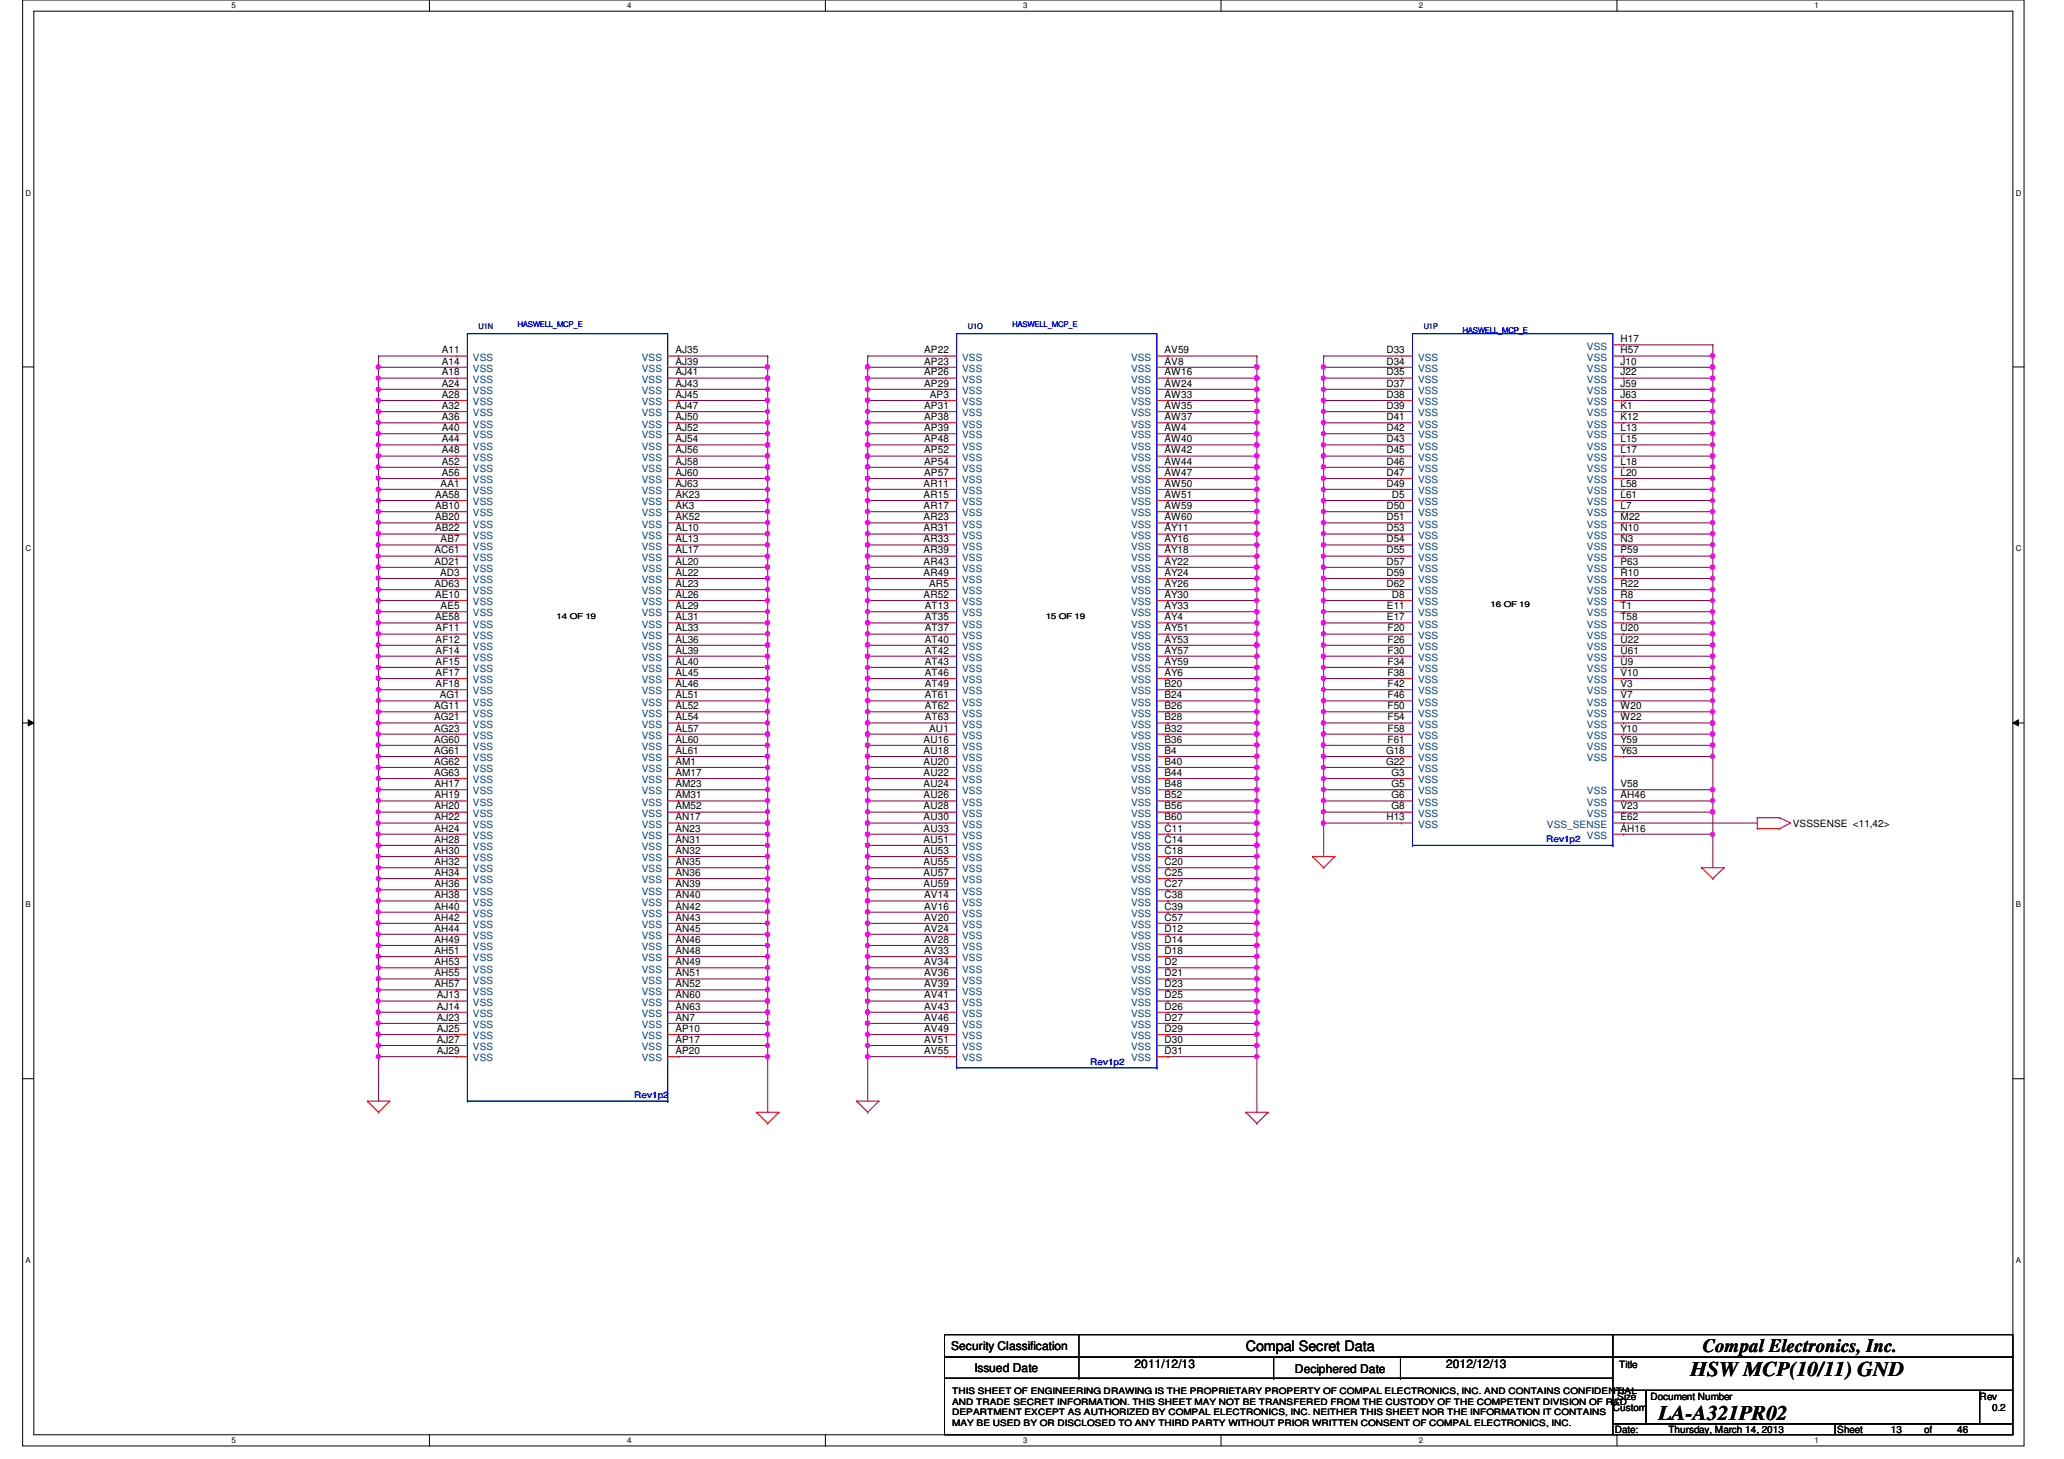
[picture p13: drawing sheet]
<svg xmlns="http://www.w3.org/2000/svg" width="297mm" height="210mm" viewBox="0 0 297 210" stroke-linecap="round" stroke-linejoin="round" font-family="sans-serif">
<defs><g id="words">
<g font-size="3">
<text x="243.3" y="198">HSW MCP(10/11) GND</text>
<text x="238.7" y="204.3">LA-A321PR02</text>
</g>
<text font-size="2.7" x="245.1" y="194.5">Compal Electronics, Inc.</text>
<text font-size="2.1" x="179.3" y="194.4">Compal Secret Data</text>
<g font-size="1.7">
<text x="136.9" y="194.3">Security Classification</text>
<text x="140.2" y="197.3">Issued Date</text>
<text x="163.3" y="196.8">2011/12/13</text>
<text x="186.3" y="197.5">Deciphered Date</text>
<text x="208.1" y="196.8">2012/12/13</text>
</g>
<g font-size="1.4">
<text x="63.6" y="52.5">A14</text>
<text x="63.6" y="50.8">A11</text>
<text x="97.2" y="52.5">AJ39</text>
<text x="97.2" y="50.8">AJ35</text>
<text x="133" y="50.8">AP22</text>
<text x="133" y="52.5">AP23</text>
<text x="167.6" y="52.5">AV8</text>
<text x="167.6" y="50.8">AV59</text>
<text x="199.5" y="50.8">D33</text>
<text x="199.5" y="52.5">D34</text>
<text x="233.2" y="52.5">J10</text>
<text x="233.2" y="50.8">H57</text>
<text x="233.2" y="49.2">H17</text>
<text x="63.6" y="58.8">A32</text>
<text x="63.6" y="55.6">A24</text>
<text x="63.6" y="54">A18</text>
<text x="63.6" y="57.2">A28</text>
<text x="97.2" y="54">AJ41</text>
<text x="97.2" y="58.8">AJ47</text>
<text x="97.2" y="57.2">AJ45</text>
<text x="97.2" y="55.6">AJ43</text>
<text x="133" y="58.8">AP31</text>
<text x="133" y="55.6">AP29</text>
<text x="133" y="54">AP26</text>
<text x="133.8" y="57.2">AP3</text>
<text x="167.6" y="54">AW16</text>
<text x="167.6" y="58.8">AW35</text>
<text x="167.6" y="57.2">AW33</text>
<text x="167.6" y="55.6">AW24</text>
<text x="199.5" y="54">D35</text>
<text x="199.5" y="55.6">D37</text>
<text x="199.5" y="57.2">D38</text>
<text x="199.5" y="58.8">D39</text>
<text x="233.2" y="54">J22</text>
<text x="233.2" y="55.6">J59</text>
<text x="233.2" y="57.2">J63</text>
<text x="233.2" y="58.8">K1</text>
<text x="63.6" y="65.2">A48</text>
<text x="63.6" y="63.6">A44</text>
<text x="63.6" y="62">A40</text>
<text x="63.6" y="60.5">A36</text>
<text x="97.2" y="63.6">AJ54</text>
<text x="97.2" y="65.2">AJ56</text>
<text x="97.2" y="62">AJ52</text>
<text x="97.2" y="60.5">AJ50</text>
<text x="133" y="65.2">AP52</text>
<text x="133" y="63.6">AP48</text>
<text x="133" y="62">AP39</text>
<text x="133" y="60.5">AP38</text>
<text x="167.6" y="63.6">AW40</text>
<text x="167.6" y="65.2">AW42</text>
<text x="167.6" y="62">AW4</text>
<text x="167.6" y="60.5">AW37</text>
<text x="199.5" y="60.5">D41</text>
<text x="199.5" y="62">D42</text>
<text x="199.5" y="65.2">D45</text>
<text x="199.5" y="63.6">D43</text>
<text x="233.2" y="60.5">K12</text>
<text x="233.2" y="62">L13</text>
<text x="233.2" y="63.6">L15</text>
<text x="233.2" y="65.2">L17</text>
<text x="62.6" y="71.6">AA58</text>
<text x="63.4" y="70">AA1</text>
<text x="63.6" y="68.5">A56</text>
<text x="63.6" y="66.8">A52</text>
<text x="97.2" y="71.6">AK23</text>
<text x="97.2" y="70">AJ63</text>
<text x="97.2" y="68.5">AJ60</text>
<text x="97.2" y="66.8">AJ58</text>
<text x="132.9" y="71.6">AR15</text>
<text x="132.9" y="70">AR11</text>
<text x="133" y="68.5">AP57</text>
<text x="133" y="66.8">AP54</text>
<text x="167.6" y="71.6">AW51</text>
<text x="167.6" y="70">AW50</text>
<text x="167.6" y="68.5">AW47</text>
<text x="167.6" y="66.8">AW44</text>
<text x="199.5" y="70">D49</text>
<text x="199.5" y="68.5">D47</text>
<text x="199.5" y="66.8">D46</text>
<text x="200.3" y="71.6">D5</text>
<text x="233.2" y="66.8">L18</text>
<text x="233.2" y="68.5">L20</text>
<text x="233.2" y="70">L58</text>
<text x="233.2" y="71.6">L61</text>
<text x="62.6" y="76.5">AB22</text>
<text x="62.6" y="74.8">AB20</text>
<text x="62.6" y="73.2">AB10</text>
<text x="97.2" y="76.5">AL10</text>
<text x="97.2" y="74.8">AK52</text>
<text x="97.2" y="73.2">AK3</text>
<text x="132.9" y="76.5">AR31</text>
<text x="132.9" y="74.8">AR23</text>
<text x="132.9" y="73.2">AR17</text>
<text x="167.6" y="74.8">AW60</text>
<text x="167.6" y="76.5">AY11</text>
<text x="167.6" y="73.2">AW59</text>
<text x="199.5" y="76.5">D53</text>
<text x="199.5" y="74.8">D51</text>
<text x="199.5" y="73.2">D50</text>
<text x="233.2" y="73.2">L7</text>
<text x="233.2" y="74.8">M22</text>
<text x="233.2" y="76.5">N10</text>
<text x="62.5" y="81.2">AD21</text>
<text x="62.5" y="79.6">AC61</text>
<text x="63.3" y="82.8">AD3</text>
<text x="63.4" y="78">AB7</text>
<text x="97.2" y="82.8">AL22</text>
<text x="97.2" y="81.2">AL20</text>
<text x="97.2" y="79.6">AL17</text>
<text x="97.2" y="78">AL13</text>
<text x="132.9" y="82.8">AR49</text>
<text x="132.9" y="81.2">AR43</text>
<text x="132.9" y="79.6">AR39</text>
<text x="132.9" y="78">AR33</text>
<text x="167.6" y="82.8">AY24</text>
<text x="167.6" y="81.2">AY22</text>
<text x="167.6" y="79.6">AY18</text>
<text x="167.6" y="78">AY16</text>
<text x="199.5" y="81.2">D57</text>
<text x="199.5" y="79.6">D55</text>
<text x="199.5" y="78">D54</text>
<text x="199.5" y="82.8">D59</text>
<text x="233.2" y="78">N3</text>
<text x="233.2" y="79.6">P59</text>
<text x="233.2" y="81.2">P63</text>
<text x="233.2" y="82.8">R10</text>
<text x="62.5" y="84.5">AD63</text>
<text x="62.6" y="89.2">AE58</text>
<text x="62.6" y="86">AE10</text>
<text x="63.4" y="87.6">AE5</text>
<text x="97.2" y="89.2">AL31</text>
<text x="97.2" y="87.6">AL29</text>
<text x="97.2" y="86">AL26</text>
<text x="97.2" y="84.5">AL23</text>
<text x="132.9" y="86">AR52</text>
<text x="133.1" y="89.2">AT35</text>
<text x="133.1" y="87.6">AT13</text>
<text x="133.7" y="84.5">AR5</text>
<text x="167.6" y="89.2">AY4</text>
<text x="167.6" y="87.6">AY33</text>
<text x="167.6" y="86">AY30</text>
<text x="167.6" y="84.5">AY26</text>
<text x="199.5" y="84.5">D62</text>
<text x="199.6" y="87.6">E11</text>
<text x="199.6" y="89.2">E17</text>
<text x="200.3" y="86">D8</text>
<text x="233.2" y="86">R8</text>
<text x="233.2" y="84.5">R22</text>
<text x="233.2" y="87.6">T1</text>
<text x="233.2" y="89.2">T58</text>
<text x="62.7" y="95.6">AF15</text>
<text x="62.7" y="94">AF14</text>
<text x="62.7" y="92.5">AF12</text>
<text x="62.7" y="90.8">AF11</text>
<text x="97.2" y="95.6">AL40</text>
<text x="97.2" y="94">AL39</text>
<text x="97.2" y="92.5">AL36</text>
<text x="97.2" y="90.8">AL33</text>
<text x="133.1" y="95.6">AT43</text>
<text x="133.1" y="94">AT42</text>
<text x="133.1" y="92.5">AT40</text>
<text x="133.1" y="90.8">AT37</text>
<text x="167.6" y="95.6">AY59</text>
<text x="167.6" y="94">AY57</text>
<text x="167.6" y="92.5">AY53</text>
<text x="167.6" y="90.8">AY51</text>
<text x="199.7" y="92.5">F26</text>
<text x="199.7" y="90.8">F20</text>
<text x="199.7" y="94">F30</text>
<text x="199.7" y="95.6">F34</text>
<text x="233.2" y="90.8">U20</text>
<text x="233.2" y="94">U61</text>
<text x="233.2" y="92.5">U22</text>
<text x="233.2" y="95.6">U9</text>
<text x="62.7" y="98.8">AF18</text>
<text x="62.7" y="97.2">AF17</text>
<text x="63.3" y="100.5">AG1</text>
<text x="97.2" y="98.8">AL46</text>
<text x="97.2" y="97.2">AL45</text>
<text x="97.2" y="100.5">AL51</text>
<text x="133.1" y="100.5">AT61</text>
<text x="133.1" y="98.8">AT49</text>
<text x="133.1" y="97.2">AT46</text>
<text x="167.6" y="100.5">B24</text>
<text x="167.6" y="98.8">B20</text>
<text x="167.6" y="97.2">AY6</text>
<text x="199.7" y="100.5">F46</text>
<text x="199.7" y="98.8">F42</text>
<text x="199.7" y="97.2">F38</text>
<text x="233.2" y="98.8">V3</text>
<text x="233.2" y="100.5">V7</text>
<text x="233.2" y="97.2">V10</text>
<text x="62.5" y="106.8">AG60</text>
<text x="62.5" y="105.2">AG23</text>
<text x="62.5" y="103.6">AG21</text>
<text x="62.5" y="102">AG11</text>
<text x="97.2" y="106.8">AL60</text>
<text x="97.2" y="105.2">AL57</text>
<text x="97.2" y="103.6">AL54</text>
<text x="97.2" y="102">AL52</text>
<text x="132.9" y="106.8">AU16</text>
<text x="133.1" y="103.6">AT63</text>
<text x="133.1" y="102">AT62</text>
<text x="133.7" y="105.2">AU1</text>
<text x="167.6" y="106.8">B36</text>
<text x="167.6" y="105.2">B32</text>
<text x="167.6" y="103.6">B28</text>
<text x="167.6" y="102">B26</text>
<text x="199.7" y="106.8">F61</text>
<text x="199.7" y="105.2">F58</text>
<text x="199.7" y="103.6">F54</text>
<text x="199.7" y="102">F50</text>
<text x="233.2" y="102">W20</text>
<text x="233.2" y="103.6">W22</text>
<text x="233.2" y="105.2">Y10</text>
<text x="233.2" y="106.8">Y59</text>
<text x="62.5" y="111.6">AG63</text>
<text x="62.5" y="110">AG62</text>
<text x="62.5" y="108.5">AG61</text>
<text x="62.5" y="113.2">AH17</text>
<text x="97.2" y="113.2">AM23</text>
<text x="97.2" y="111.6">AM17</text>
<text x="97.2" y="108.5">AL61</text>
<text x="97.2" y="110">AM1</text>
<text x="132.9" y="113.2">AU24</text>
<text x="132.9" y="111.6">AU22</text>
<text x="132.9" y="110">AU20</text>
<text x="132.9" y="108.5">AU18</text>
<text x="167.6" y="113.2">B48</text>
<text x="167.6" y="111.6">B44</text>
<text x="167.6" y="110">B40</text>
<text x="167.6" y="108.5">B4</text>
<text x="199.5" y="108.5">G18</text>
<text x="199.5" y="110">G22</text>
<text x="200.3" y="113.2">G5</text>
<text x="200.3" y="111.6">G3</text>
<text x="233.2" y="113.2">V58</text>
<text x="233.2" y="108.5">Y63</text>
<text x="62.5" y="119.6">AH24</text>
<text x="62.5" y="118">AH22</text>
<text x="62.5" y="116.5">AH20</text>
<text x="62.5" y="114.9">AH19</text>
<text x="97.2" y="118">AN17</text>
<text x="97.2" y="116.5">AM52</text>
<text x="97.2" y="114.9">AM31</text>
<text x="97.2" y="119.6">AN23</text>
<text x="132.9" y="116.5">AU28</text>
<text x="132.9" y="118">AU30</text>
<text x="132.9" y="114.9">AU26</text>
<text x="132.9" y="119.6">AU33</text>
<text x="167.6" y="119.6">C11</text>
<text x="167.6" y="118">B60</text>
<text x="167.6" y="116.5">B56</text>
<text x="167.6" y="114.9">B52</text>
<text x="199.5" y="118">H13</text>
<text x="200.3" y="116.5">G8</text>
<text x="200.3" y="114.9">G6</text>
<text x="233.2" y="118">E62</text>
<text x="233.2" y="116.5">V23</text>
<text x="233.2" y="114.9">AH46</text>
<text x="233.2" y="119.6">AH16</text>
<text x="258" y="119">VSSSENSE &lt;11,42&gt;</text>
<text x="62.5" y="124.5">AH32</text>
<text x="62.5" y="122.9">AH30</text>
<text x="62.5" y="121.2">AH28</text>
<text x="97.2" y="124.5">AN35</text>
<text x="97.2" y="122.9">AN32</text>
<text x="97.2" y="121.2">AN31</text>
<text x="132.9" y="122.9">AU53</text>
<text x="132.9" y="121.2">AU51</text>
<text x="132.9" y="124.5">AU55</text>
<text x="167.6" y="121.2">C14</text>
<text x="167.6" y="124.5">C20</text>
<text x="167.6" y="122.9">C18</text>
<text x="62.5" y="126">AH34</text>
<text x="62.5" y="127.6">AH36</text>
<text x="62.5" y="130.9">AH40</text>
<text x="62.5" y="129.2">AH38</text>
<text x="97.2" y="130.9">AN42</text>
<text x="97.2" y="127.6">AN39</text>
<text x="97.2" y="126">AN36</text>
<text x="97.2" y="129.2">AN40</text>
<text x="132.9" y="127.6">AU59</text>
<text x="132.9" y="126">AU57</text>
<text x="133" y="129.2">AV14</text>
<text x="133" y="130.9">AV16</text>
<text x="167.6" y="130.9">C39</text>
<text x="167.6" y="129.2">C38</text>
<text x="167.6" y="127.6">C27</text>
<text x="167.6" y="126">C25</text>
<text x="62.5" y="132.5">AH42</text>
<text x="62.5" y="137.2">AH51</text>
<text x="62.5" y="135.6">AH49</text>
<text x="62.5" y="134">AH44</text>
<text x="97.2" y="137.2">AN48</text>
<text x="97.2" y="135.6">AN46</text>
<text x="97.2" y="134">AN45</text>
<text x="97.2" y="132.5">AN43</text>
<text x="133" y="132.5">AV20</text>
<text x="133" y="135.6">AV28</text>
<text x="133" y="137.2">AV33</text>
<text x="133" y="134">AV24</text>
<text x="167.6" y="137.2">D18</text>
<text x="167.6" y="135.6">D14</text>
<text x="167.6" y="134">D12</text>
<text x="167.6" y="132.5">C57</text>
<text x="62.5" y="142">AH57</text>
<text x="62.5" y="140.5">AH55</text>
<text x="62.5" y="138.9">AH53</text>
<text x="62.9" y="143.6">AJ13</text>
<text x="97.2" y="143.6">AN60</text>
<text x="97.2" y="142">AN52</text>
<text x="97.2" y="140.5">AN51</text>
<text x="97.2" y="138.9">AN49</text>
<text x="133" y="138.9">AV34</text>
<text x="133" y="143.6">AV41</text>
<text x="133" y="142">AV39</text>
<text x="133" y="140.5">AV36</text>
<text x="167.6" y="140.5">D21</text>
<text x="167.6" y="138.9">D2</text>
<text x="167.6" y="142">D23</text>
<text x="167.6" y="143.6">D25</text>
<text x="62.9" y="148.5">AJ25</text>
<text x="62.9" y="146.9">AJ23</text>
<text x="62.9" y="145.2">AJ14</text>
<text x="97.2" y="146.9">AN7</text>
<text x="97.2" y="145.2">AN63</text>
<text x="97.2" y="148.5">AP10</text>
<text x="133" y="148.5">AV49</text>
<text x="133" y="146.9">AV46</text>
<text x="133" y="145.2">AV43</text>
<text x="167.6" y="148.5">D29</text>
<text x="167.6" y="146.9">D27</text>
<text x="167.6" y="145.2">D26</text>
<text x="62.9" y="151.6">AJ29</text>
<text x="62.9" y="150">AJ27</text>
<text x="97.2" y="151.6">AP20</text>
<text x="97.2" y="150">AP17</text>
<text x="133" y="150">AV51</text>
<text x="133" y="151.6">AV55</text>
<text x="167.6" y="151.6">D31</text>
<text x="167.6" y="150">D30</text>
<text x="233" y="196.8">Title</text>
<text x="232.1" y="203">Custom</text>
<text x="232.7" y="201.4">Size</text>
<text x="237.5" y="201.4">Document Number</text>
<text x="284.9" y="201.4">Rev</text>
<text x="286.7" y="203">0.2</text>
<text x="232.4" y="206.2">Date:</text>
<text x="240.1" y="206.2">Thursday, March 14, 2013</text>
<text x="264.4" y="206.2">Sheet</text>
<text x="272.1" y="206.2">13</text>
<text x="276.9" y="206.2">of</text>
<text x="281.7" y="206.2">46</text>
</g>
<g font-size="1.4" fill="#004080">
<text x="68.1" y="53.5">VSS</text>
<text x="68.1" y="51.9">VSS</text>
<text x="92.4" y="53.5">VSS</text>
<text x="92.4" y="51.9">VSS</text>
<text x="138.5" y="51.9">VSS</text>
<text x="138.5" y="53.5">VSS</text>
<text x="162.8" y="53.5">VSS</text>
<text x="162.8" y="51.9">VSS</text>
<text x="204.1" y="51.9">VSS</text>
<text x="204.1" y="53.5">VSS</text>
<text x="228.4" y="53.5">VSS</text>
<text x="228.4" y="51.9">VSS</text>
<text x="228.4" y="50.3">VSS</text>
<text x="68.1" y="59.9">VSS</text>
<text x="68.1" y="56.7">VSS</text>
<text x="68.1" y="55.1">VSS</text>
<text x="68.1" y="58.3">VSS</text>
<text x="92.4" y="55.1">VSS</text>
<text x="92.4" y="59.9">VSS</text>
<text x="92.4" y="58.3">VSS</text>
<text x="92.4" y="56.7">VSS</text>
<text x="138.5" y="59.9">VSS</text>
<text x="138.5" y="56.7">VSS</text>
<text x="138.5" y="55.1">VSS</text>
<text x="138.5" y="58.3">VSS</text>
<text x="162.8" y="55.1">VSS</text>
<text x="162.8" y="59.9">VSS</text>
<text x="162.8" y="58.3">VSS</text>
<text x="162.8" y="56.7">VSS</text>
<text x="204.1" y="55.1">VSS</text>
<text x="204.1" y="56.7">VSS</text>
<text x="204.1" y="58.3">VSS</text>
<text x="204.1" y="59.9">VSS</text>
<text x="228.4" y="55.1">VSS</text>
<text x="228.4" y="56.7">VSS</text>
<text x="228.4" y="58.3">VSS</text>
<text x="228.4" y="59.9">VSS</text>
<text x="68.1" y="64.7">VSS</text>
<text x="68.1" y="63.1">VSS</text>
<text x="68.1" y="61.5">VSS</text>
<text x="92.4" y="64.7">VSS</text>
<text x="92.4" y="63.1">VSS</text>
<text x="92.4" y="61.5">VSS</text>
<text x="138.5" y="64.7">VSS</text>
<text x="138.5" y="63.1">VSS</text>
<text x="138.5" y="61.5">VSS</text>
<text x="162.8" y="64.7">VSS</text>
<text x="162.8" y="63.1">VSS</text>
<text x="162.8" y="61.5">VSS</text>
<text x="204.1" y="61.5">VSS</text>
<text x="204.1" y="63.1">VSS</text>
<text x="204.1" y="64.7">VSS</text>
<text x="228.4" y="61.5">VSS</text>
<text x="228.4" y="63.1">VSS</text>
<text x="228.4" y="64.7">VSS</text>
<text x="68.1" y="71.1">VSS</text>
<text x="68.1" y="69.5">VSS</text>
<text x="68.1" y="67.9">VSS</text>
<text x="68.1" y="66.3">VSS</text>
<text x="92.4" y="71.1">VSS</text>
<text x="92.4" y="69.5">VSS</text>
<text x="92.4" y="67.9">VSS</text>
<text x="92.4" y="66.3">VSS</text>
<text x="138.5" y="69.5">VSS</text>
<text x="138.5" y="67.9">VSS</text>
<text x="138.5" y="66.3">VSS</text>
<text x="138.5" y="71.1">VSS</text>
<text x="162.8" y="71.1">VSS</text>
<text x="162.8" y="69.5">VSS</text>
<text x="162.8" y="67.9">VSS</text>
<text x="162.8" y="66.3">VSS</text>
<text x="204.1" y="71.1">VSS</text>
<text x="204.1" y="69.5">VSS</text>
<text x="204.1" y="67.9">VSS</text>
<text x="204.1" y="66.3">VSS</text>
<text x="228.4" y="66.3">VSS</text>
<text x="228.4" y="67.9">VSS</text>
<text x="228.4" y="69.5">VSS</text>
<text x="228.4" y="71.1">VSS</text>
<text x="68.1" y="77.5">VSS</text>
<text x="68.1" y="75.9">VSS</text>
<text x="68.1" y="74.3">VSS</text>
<text x="68.1" y="72.7">VSS</text>
<text x="92.4" y="77.5">VSS</text>
<text x="92.4" y="75.9">VSS</text>
<text x="92.4" y="74.3">VSS</text>
<text x="92.4" y="72.7">VSS</text>
<text x="138.5" y="77.5">VSS</text>
<text x="138.5" y="75.9">VSS</text>
<text x="138.5" y="74.3">VSS</text>
<text x="138.5" y="72.7">VSS</text>
<text x="162.8" y="75.9">VSS</text>
<text x="162.8" y="77.5">VSS</text>
<text x="162.8" y="74.3">VSS</text>
<text x="162.8" y="72.7">VSS</text>
<text x="204.1" y="77.5">VSS</text>
<text x="204.1" y="75.9">VSS</text>
<text x="204.1" y="74.3">VSS</text>
<text x="204.1" y="72.7">VSS</text>
<text x="228.4" y="74.3">VSS</text>
<text x="228.4" y="72.7">VSS</text>
<text x="228.4" y="75.9">VSS</text>
<text x="228.4" y="77.5">VSS</text>
<text x="68.1" y="83.9">VSS</text>
<text x="68.1" y="82.3">VSS</text>
<text x="68.1" y="80.7">VSS</text>
<text x="68.1" y="79.1">VSS</text>
<text x="92.4" y="83.9">VSS</text>
<text x="92.4" y="82.3">VSS</text>
<text x="92.4" y="80.7">VSS</text>
<text x="92.4" y="79.1">VSS</text>
<text x="138.5" y="83.9">VSS</text>
<text x="138.5" y="82.3">VSS</text>
<text x="138.5" y="80.7">VSS</text>
<text x="138.5" y="79.1">VSS</text>
<text x="162.8" y="83.9">VSS</text>
<text x="162.8" y="82.3">VSS</text>
<text x="162.8" y="80.7">VSS</text>
<text x="162.8" y="79.1">VSS</text>
<text x="204.1" y="82.3">VSS</text>
<text x="204.1" y="80.7">VSS</text>
<text x="204.1" y="79.1">VSS</text>
<text x="204.1" y="83.9">VSS</text>
<text x="228.4" y="79.1">VSS</text>
<text x="228.4" y="80.7">VSS</text>
<text x="228.4" y="82.3">VSS</text>
<text x="228.4" y="83.9">VSS</text>
<text x="68.1" y="88.7">VSS</text>
<text x="68.1" y="87.1">VSS</text>
<text x="68.1" y="85.5">VSS</text>
<text x="92.4" y="88.7">VSS</text>
<text x="92.4" y="87.1">VSS</text>
<text x="92.4" y="85.5">VSS</text>
<text x="138.5" y="88.7">VSS</text>
<text x="138.5" y="87.1">VSS</text>
<text x="138.5" y="85.5">VSS</text>
<text x="162.8" y="88.7">VSS</text>
<text x="162.8" y="87.1">VSS</text>
<text x="162.8" y="85.5">VSS</text>
<text x="204.1" y="88.7">VSS</text>
<text x="204.1" y="87.1">VSS</text>
<text x="204.1" y="85.5">VSS</text>
<text x="228.4" y="87.1">VSS</text>
<text x="228.4" y="85.5">VSS</text>
<text x="228.4" y="88.7">VSS</text>
<text x="68.1" y="95.1">VSS</text>
<text x="68.1" y="93.5">VSS</text>
<text x="68.1" y="91.9">VSS</text>
<text x="68.1" y="90.3">VSS</text>
<text x="92.4" y="95.1">VSS</text>
<text x="92.4" y="93.5">VSS</text>
<text x="92.4" y="91.9">VSS</text>
<text x="92.4" y="90.3">VSS</text>
<text x="138.5" y="95.1">VSS</text>
<text x="138.5" y="93.5">VSS</text>
<text x="138.5" y="91.9">VSS</text>
<text x="138.5" y="90.3">VSS</text>
<text x="162.8" y="95.1">VSS</text>
<text x="162.8" y="93.5">VSS</text>
<text x="162.8" y="91.9">VSS</text>
<text x="162.8" y="90.3">VSS</text>
<text x="204.1" y="93.5">VSS</text>
<text x="204.1" y="91.9">VSS</text>
<text x="204.1" y="95.1">VSS</text>
<text x="204.1" y="90.3">VSS</text>
<text x="228.4" y="90.3">VSS</text>
<text x="228.4" y="91.9">VSS</text>
<text x="228.4" y="95.1">VSS</text>
<text x="228.4" y="93.5">VSS</text>
<text x="68.1" y="96.7">VSS</text>
<text x="68.1" y="99.9">VSS</text>
<text x="68.1" y="101.5">VSS</text>
<text x="68.1" y="98.3">VSS</text>
<text x="92.4" y="99.9">VSS</text>
<text x="92.4" y="98.3">VSS</text>
<text x="92.4" y="96.7">VSS</text>
<text x="92.4" y="101.5">VSS</text>
<text x="138.5" y="101.5">VSS</text>
<text x="138.5" y="99.9">VSS</text>
<text x="138.5" y="98.3">VSS</text>
<text x="138.5" y="96.7">VSS</text>
<text x="162.8" y="101.5">VSS</text>
<text x="162.8" y="99.9">VSS</text>
<text x="162.8" y="98.3">VSS</text>
<text x="162.8" y="96.7">VSS</text>
<text x="204.1" y="101.5">VSS</text>
<text x="204.1" y="96.7">VSS</text>
<text x="204.1" y="99.9">VSS</text>
<text x="204.1" y="98.3">VSS</text>
<text x="228.4" y="99.9">VSS</text>
<text x="228.4" y="101.5">VSS</text>
<text x="228.4" y="96.7">VSS</text>
<text x="228.4" y="98.3">VSS</text>
<text x="68.1" y="107.9">VSS</text>
<text x="68.1" y="106.3">VSS</text>
<text x="68.1" y="104.7">VSS</text>
<text x="68.1" y="103.1">VSS</text>
<text x="92.4" y="107.9">VSS</text>
<text x="92.4" y="106.3">VSS</text>
<text x="92.4" y="104.7">VSS</text>
<text x="92.4" y="103.1">VSS</text>
<text x="138.5" y="107.9">VSS</text>
<text x="138.5" y="106.3">VSS</text>
<text x="138.5" y="104.7">VSS</text>
<text x="138.5" y="103.1">VSS</text>
<text x="162.8" y="107.9">VSS</text>
<text x="162.8" y="106.3">VSS</text>
<text x="162.8" y="104.7">VSS</text>
<text x="162.8" y="103.1">VSS</text>
<text x="204.1" y="107.9">VSS</text>
<text x="204.1" y="106.3">VSS</text>
<text x="204.1" y="104.7">VSS</text>
<text x="204.1" y="103.1">VSS</text>
<text x="228.4" y="103.1">VSS</text>
<text x="228.4" y="104.7">VSS</text>
<text x="228.4" y="106.3">VSS</text>
<text x="228.4" y="107.9">VSS</text>
<text x="68.1" y="112.7">VSS</text>
<text x="68.1" y="111.1">VSS</text>
<text x="68.1" y="109.5">VSS</text>
<text x="92.4" y="112.7">VSS</text>
<text x="92.4" y="109.5">VSS</text>
<text x="92.4" y="111.1">VSS</text>
<text x="138.5" y="112.7">VSS</text>
<text x="138.5" y="111.1">VSS</text>
<text x="138.5" y="109.5">VSS</text>
<text x="162.8" y="112.7">VSS</text>
<text x="162.8" y="111.1">VSS</text>
<text x="162.8" y="109.5">VSS</text>
<text x="204.1" y="112.7">VSS</text>
<text x="204.1" y="109.5">VSS</text>
<text x="204.1" y="111.1">VSS</text>
<text x="228.4" y="109.5">VSS</text>
<text x="68.1" y="119.1">VSS</text>
<text x="68.1" y="117.5">VSS</text>
<text x="68.1" y="115.9">VSS</text>
<text x="68.1" y="114.3">VSS</text>
<text x="92.4" y="119.1">VSS</text>
<text x="92.4" y="117.5">VSS</text>
<text x="92.4" y="115.9">VSS</text>
<text x="92.4" y="114.3">VSS</text>
<text x="138.5" y="117.5">VSS</text>
<text x="138.5" y="119.1">VSS</text>
<text x="138.5" y="115.9">VSS</text>
<text x="138.5" y="114.3">VSS</text>
<text x="162.8" y="119.1">VSS</text>
<text x="162.8" y="117.5">VSS</text>
<text x="162.8" y="115.9">VSS</text>
<text x="162.8" y="114.3">VSS</text>
<text x="204.1" y="119.1">VSS</text>
<text x="204.1" y="117.5">VSS</text>
<text x="204.1" y="114.3">VSS</text>
<text x="204.1" y="115.9">VSS</text>
<text x="222.6" y="119.1">VSS_SENSE</text>
<text x="228.4" y="117.5">VSS</text>
<text x="228.4" y="115.9">VSS</text>
<text x="228.4" y="114.3">VSS</text>
<text x="68.1" y="125.5">VSS</text>
<text x="68.1" y="123.9">VSS</text>
<text x="68.1" y="122.3">VSS</text>
<text x="68.1" y="120.7">VSS</text>
<text x="92.4" y="125.5">VSS</text>
<text x="92.4" y="123.9">VSS</text>
<text x="92.4" y="122.3">VSS</text>
<text x="92.4" y="120.7">VSS</text>
<text x="138.5" y="123.9">VSS</text>
<text x="138.5" y="122.3">VSS</text>
<text x="138.5" y="125.5">VSS</text>
<text x="138.5" y="120.7">VSS</text>
<text x="162.8" y="122.3">VSS</text>
<text x="162.8" y="120.7">VSS</text>
<text x="162.8" y="125.5">VSS</text>
<text x="162.8" y="123.9">VSS</text>
<text x="228.4" y="120.7">VSS</text>
<text x="68.1" y="127.1">VSS</text>
<text x="68.1" y="128.7">VSS</text>
<text x="68.1" y="131.9">VSS</text>
<text x="68.1" y="130.3">VSS</text>
<text x="92.4" y="131.9">VSS</text>
<text x="92.4" y="128.7">VSS</text>
<text x="92.4" y="127.1">VSS</text>
<text x="92.4" y="130.3">VSS</text>
<text x="138.5" y="130.3">VSS</text>
<text x="138.5" y="128.7">VSS</text>
<text x="138.5" y="127.1">VSS</text>
<text x="138.5" y="131.9">VSS</text>
<text x="162.8" y="131.9">VSS</text>
<text x="162.8" y="130.3">VSS</text>
<text x="162.8" y="128.7">VSS</text>
<text x="162.8" y="127.1">VSS</text>
<text x="68.1" y="133.5">VSS</text>
<text x="68.1" y="136.7">VSS</text>
<text x="68.1" y="135.1">VSS</text>
<text x="92.4" y="136.7">VSS</text>
<text x="92.4" y="135.1">VSS</text>
<text x="92.4" y="133.5">VSS</text>
<text x="138.5" y="133.5">VSS</text>
<text x="138.5" y="136.7">VSS</text>
<text x="138.5" y="135.1">VSS</text>
<text x="162.8" y="136.7">VSS</text>
<text x="162.8" y="135.1">VSS</text>
<text x="162.8" y="133.5">VSS</text>
<text x="68.1" y="143.1">VSS</text>
<text x="68.1" y="141.5">VSS</text>
<text x="68.1" y="139.9">VSS</text>
<text x="68.1" y="138.3">VSS</text>
<text x="92.4" y="143.1">VSS</text>
<text x="92.4" y="141.5">VSS</text>
<text x="92.4" y="138.3">VSS</text>
<text x="92.4" y="139.9">VSS</text>
<text x="138.5" y="139.9">VSS</text>
<text x="138.5" y="143.1">VSS</text>
<text x="138.5" y="141.5">VSS</text>
<text x="138.5" y="138.3">VSS</text>
<text x="162.8" y="141.5">VSS</text>
<text x="162.8" y="139.9">VSS</text>
<text x="162.8" y="138.3">VSS</text>
<text x="162.8" y="143.1">VSS</text>
<text x="68.1" y="149.5">VSS</text>
<text x="68.1" y="147.9">VSS</text>
<text x="68.1" y="146.3">VSS</text>
<text x="68.1" y="144.7">VSS</text>
<text x="92.4" y="147.9">VSS</text>
<text x="92.4" y="146.3">VSS</text>
<text x="92.4" y="144.7">VSS</text>
<text x="92.4" y="149.5">VSS</text>
<text x="138.5" y="149.5">VSS</text>
<text x="138.5" y="147.9">VSS</text>
<text x="138.5" y="146.3">VSS</text>
<text x="138.5" y="144.7">VSS</text>
<text x="162.8" y="149.5">VSS</text>
<text x="162.8" y="144.7">VSS</text>
<text x="162.8" y="147.9">VSS</text>
<text x="162.8" y="146.3">VSS</text>
<text x="68.1" y="152.7">VSS</text>
<text x="68.1" y="151.1">VSS</text>
<text x="92.4" y="152.7">VSS</text>
<text x="92.4" y="151.1">VSS</text>
<text x="138.5" y="151.1">VSS</text>
<text x="138.5" y="152.7">VSS</text>
<text x="162.8" y="152.7">VSS</text>
<text x="162.8" y="151.1">VSS</text>
</g>
<g font-size="1.3" fill="#00f">
<text x="222.5" y="121.2">Rev1p2</text>
<text x="156.9" y="153.2">Rev1p2</text>
<text x="91.3" y="158">Rev1p2</text>
</g>
<g font-size="1.3">
<text x="137" y="200.6">THIS SHEET OF ENGINEERING DRAWING IS THE PROPRIETARY PROPERTY OF COMPAL ELECTRONICS, INC. AND CONTAINS CONFIDENTIAL</text>
<text x="137" y="202.1">AND TRADE SECRET INFORMATION. THIS SHEET MAY NOT BE TRANSFERED FROM THE CUSTODY OF THE COMPETENT DIVISION OF R&amp;D</text>
<text x="137" y="203.6">DEPARTMENT EXCEPT AS AUTHORIZED BY COMPAL ELECTRONICS, INC. NEITHER THIS SHEET NOR THE INFORMATION IT CONTAINS</text>
<text x="137" y="205.1">MAY BE USED BY OR DISCLOSED TO ANY THIRD PARTY WITHOUT PRIOR WRITTEN CONSENT OF COMPAL ELECTRONICS, INC.</text>
</g>
<g font-size="1.1">
<text x="33.3" y="1.1">5</text>
<text x="90.3" y="1.1">4</text>
<text x="147.2" y="1.1">3</text>
<text x="204.2" y="1.1">2</text>
<text x="261.2" y="1.1">1</text>
<text x="3.7" y="28.2">D</text>
<text x="290.1" y="28.2">D</text>
<text x="3.7" y="79.3">C</text>
<text x="290.1" y="79.3">C</text>
<text x="80.1" y="89">14 OF 19</text>
<text x="150.5" y="89">15 OF 19</text>
<text x="214.5" y="87.4">16 OF 19</text>
<text x="3.7" y="130.6">B</text>
<text x="290.1" y="130.6">B</text>
<text x="3.7" y="181.7">A</text>
<text x="290.1" y="181.7">A</text>
<text x="33.3" y="207.6">5</text>
<text x="90.3" y="207.6">4</text>
<text x="147.2" y="207.6">3</text>
<text x="204.2" y="207.6">2</text>
<text x="261.2" y="207.6">1</text>
</g>
<g font-size="1.1" fill="#000080">
<text x="68.9" y="47.4">U1N</text>
<text x="139.3" y="47.4">U1O</text>
<text x="204.9" y="47.4">U1P</text>
</g>
<g font-size="1.1" fill="#00f">
<text x="74.5" y="47.1">HASWELL_MCP_E</text>
<text x="145.7" y="47.1">HASWELL_MCP_E</text>
<text x="210.5" y="47.9">HASWELL_MCP_E</text>
</g>
</g></defs>
<path d="M3.3 0h288v208h-288zM4.9 1.6h284.8v204.8h-284.8z" fill="none" stroke="#000" stroke-width=".14"/>
<g fill="#fff">
<path d="M33.3 .2h.6v1.2h-.6z"/>
<path d="M33.3 206.6h.6v1.2h-.6z"/>
</g>
<path d="M61.8 0v1.6M61.8 206.4v1.6" fill="none" stroke="#000" stroke-width=".14"/>
<g fill="#fff">
<path d="M90.3 .2h.5v1.2h-.5z"/>
<path d="M90.3 206.6h.5v1.2h-.5z"/>
</g>
<path d="M118.8 0v1.6M118.8 206.4v1.6" fill="none" stroke="#000" stroke-width=".14"/>
<g fill="#fff">
<path d="M147.2 .2h.6v1.2h-.6z"/>
<path d="M147.2 206.6h.6v1.2h-.6z"/>
</g>
<path d="M175.7 0v1.6M175.7 206.4v1.6" fill="none" stroke="#000" stroke-width=".14"/>
<g fill="#fff">
<path d="M204.2 .2h.6v1.2h-.6z"/>
<path d="M204.2 206.6h.6v1.2h-.6z"/>
</g>
<path d="M232.7 0v1.6M232.7 206.4v1.6" fill="none" stroke="#000" stroke-width=".14"/>
<g fill="#fff">
<path d="M261.2 .2h.5v1.2h-.5z"/>
<path d="M261.2 206.6h.5v1.2h-.5z"/>
<path d="M3.7 27.2h.7v1.2h-.7z"/>
<path d="M290.1 27.2h.8v1.2h-.8z"/>
<path d="M3.7 78.4h.7v1.1h-.7z"/>
<path d="M290.1 78.4h.8v1.1h-.8z"/>
</g>
<path d="M3.3 52.8h1.6M289.7 52.8h1.6" fill="none" stroke="#000" stroke-width=".14"/>
<g fill="#fff">
<path d="M3.7 129.6h.7v1.2h-.7z"/>
<path d="M290.1 129.6h.7v1.2h-.7z"/>
</g>
<path d="M3.3 104h1.6M4.1 103.5l.8 .5-.8 .4zM289.7 104l.8-.5v.9zM289.7 104h1.6" fill="none" stroke="#000" stroke-width=".14"/>
<path d="M4.1 103.5l.8 .5-.8 .4zM289.7 104l.8-.5v.9z" fill="#000"/>
<g fill="#fff">
<path d="M3.7 180.8h.7v1.1h-.7z"/>
<path d="M290.1 180.8h.7v1.1h-.7z"/>
</g>
<path d="M3.3 155.2h1.6M289.7 155.2h1.6" fill="none" stroke="#000" stroke-width=".14"/>
<g fill="none" stroke="#800040" stroke-width=".14">
<path d="M97.7 83.2h.1M97.7 83.2h12.8M54.5 102.4h.1M54.5 108.8h.1M54.5 110.4h.1M54.5 115.2h.1M54.5 116.8h.1M54.5 118.4h.1M54.5 102.4h11.2M54.5 108.8h11.2M54.5 110.4h11.2M54.5 115.2h11.2"/>
<path d="M54.5 116.8h11.2M54.5 118.4h11.2"/>
</g>
<circle cx="54.4" cy="118.4" r=".3" fill="#f0f"/>
<circle cx="54.4" cy="118.4" r=".3" fill="none" stroke="#f0f" stroke-width=".14"/>
<path d="M54.5 120h.1M54.5 120h11.2" fill="none" stroke="#800040" stroke-width=".14"/>
<circle cx="54.4" cy="120" r=".3" fill="#f0f"/>
<circle cx="54.4" cy="120" r=".3" fill="none" stroke="#f0f" stroke-width=".14"/>
<path d="M97.7 152h.1M110.5 150.4h.1M110.5 150.4v1.6h-12.8" fill="none" stroke="#800040" stroke-width=".14"/>
<circle cx="110.4" cy="150.4" r=".3" fill="#f0f"/>
<circle cx="110.4" cy="150.4" r=".3" fill="none" stroke="#f0f" stroke-width=".14"/>
<g fill="none" stroke="#800040" stroke-width=".14">
<path d="M54.5 54.4h.1M54.5 56h.1M54.5 54.4h11.2M54.5 56h11.2M54.5 64h.1M54.5 75.2h.1M54.5 76.8h.1M54.5 64h11.2M54.5 75.2h11.2M54.5 76.8h11.2M97.7 96h.1M97.7 96h12.8"/>
<path d="M97.7 102.4h.1M97.7 102.4h12.8M54.5 121.6h.1M54.5 129.6h.1M54.5 137.6h.1M54.5 121.6h11.2M54.5 129.6h11.2M54.5 137.6h11.2M54.5 142.4h.1M54.5 145.6h.1M54.5 148.8h.1M54.5 150.4h.1"/>
<path d="M54.5 152h.1M54.5 142.4h11.2M54.5 145.6h11.2M54.5 148.8h11.2M54.5 150.4h11.2M54.5 152h11.2"/>
</g>
<circle cx="110.4" cy="96" r=".3" fill="#f0f"/>
<circle cx="110.4" cy="96" r=".3" fill="none" stroke="#f0f" stroke-width=".14"/>
<path d="M97.7 75.2h.1M97.7 75.2h12.8M97.7 97.6h.1M97.7 86.4h.1M97.7 97.6h12.8M97.7 86.4h12.8" fill="none" stroke="#800040" stroke-width=".14"/>
<circle cx="110.4" cy="75.2" r=".3" fill="#f0f"/>
<circle cx="110.4" cy="75.2" r=".3" fill="none" stroke="#f0f" stroke-width=".14"/>
<path d="M97.7 68.8h.1M97.7 64h.1M97.7 68.8h12.8M97.7 64h12.8" fill="none" stroke="#800040" stroke-width=".14"/>
<circle cx="110.4" cy="64" r=".3" fill="#f0f"/>
<circle cx="110.4" cy="64" r=".3" fill="none" stroke="#f0f" stroke-width=".14"/>
<g fill="none" stroke="#800040" stroke-width=".14">
<path d="M97.7 56h.1M97.7 57.6h.1M97.7 56h12.8M97.7 57.6h12.8M97.7 60.8h.1M97.7 73.6h.1M97.7 60.8h12.8M97.7 73.6h12.8M97.7 108.8h.1M97.7 110.4h.1M97.7 112h.1M97.7 113.6h.1"/>
<path d="M97.7 116.8h.1M97.7 108.8h12.8M97.7 110.4h12.8M97.7 112h12.8M97.7 113.6h12.8M97.7 116.8h12.8M97.7 120h.1M97.7 124.8h.1M97.7 121.6h.1M97.7 120h12.8M97.7 124.8h12.8M97.7 121.6h12.8"/>
<path d="M97.7 148.8h.1M97.7 148.8h12.8"/>
</g>
<circle cx="110.4" cy="116.8" r=".3" fill="#f0f"/>
<circle cx="110.4" cy="116.8" r=".3" fill="none" stroke="#f0f" stroke-width=".14"/>
<path d="M110.5 80h.1M110.5 80v1.6M97.7 126.4h.1M97.7 131.2h.1M97.7 126.4h12.8M97.7 131.2h12.8M97.7 142.4h.1M97.7 142.4h12.8" fill="none" stroke="#800040" stroke-width=".14"/>
<circle cx="110.4" cy="80" r=".3" fill="#f0f"/>
<circle cx="110.4" cy="80" r=".3" fill="none" stroke="#f0f" stroke-width=".14"/>
<path d="M110.5 70.4h.1M110.5 70.4v1.6" fill="none" stroke="#800040" stroke-width=".14"/>
<circle cx="110.4" cy="70.4" r=".3" fill="#f0f"/>
<circle cx="110.4" cy="70.4" r=".3" fill="none" stroke="#f0f" stroke-width=".14"/>
<path d="M110.5 65.6h.1M110.5 65.6v1.6" fill="none" stroke="#800040" stroke-width=".14"/>
<circle cx="110.4" cy="65.6" r=".31" fill="#f0f"/>
<circle cx="110.4" cy="65.6" r=".31" fill="none" stroke="#f0f" stroke-width=".14"/>
<path d="M110.5 105.6h.1M110.5 105.6v1.6" fill="none" stroke="#800040" stroke-width=".14"/>
<circle cx="110.4" cy="105.6" r=".31" fill="#f0f"/>
<circle cx="110.4" cy="105.6" r=".31" fill="none" stroke="#f0f" stroke-width=".14"/>
<path d="M110.5 136h.1M110.5 136v1.6" fill="none" stroke="#800040" stroke-width=".14"/>
<circle cx="110.4" cy="136" r=".3" fill="#f0f"/>
<circle cx="110.4" cy="136" r=".3" fill="none" stroke="#f0f" stroke-width=".14"/>
<path d="M110.5 120h.1M110.5 120v1.6" fill="none" stroke="#800040" stroke-width=".14"/>
<circle cx="110.4" cy="120" r=".3" fill="#f0f"/>
<circle cx="110.4" cy="120" r=".3" fill="none" stroke="#f0f" stroke-width=".14"/>
<path d="M110.5 91.2h.1M110.5 91.2v1.6M110.5 142.4h.1M110.5 142.4v1.6" fill="none" stroke="#800040" stroke-width=".14"/>
<circle cx="110.4" cy="142.4" r=".3" fill="#f0f"/>
<circle cx="110.4" cy="142.4" r=".3" fill="none" stroke="#f0f" stroke-width=".14"/>
<path d="M110.5 78.4h.1M110.5 78.4v1.6" fill="none" stroke="#800040" stroke-width=".14"/>
<circle cx="110.4" cy="78.4" r=".3" fill="#f0f"/>
<circle cx="110.4" cy="78.4" r=".3" fill="none" stroke="#f0f" stroke-width=".14"/>
<path d="M97.7 72h.1M97.7 72h12.8M110.5 126.4h.1M110.5 126.4v1.6" fill="none" stroke="#800040" stroke-width=".14"/>
<circle cx="110.4" cy="126.4" r=".3" fill="#f0f"/>
<circle cx="110.4" cy="126.4" r=".3" fill="none" stroke="#f0f" stroke-width=".14"/>
<path d="M110.5 102.4h.1M110.5 102.4v1.6" fill="none" stroke="#800040" stroke-width=".14"/>
<circle cx="110.4" cy="102.4" r=".3" fill="#f0f"/>
<circle cx="110.4" cy="102.4" r=".3" fill="none" stroke="#f0f" stroke-width=".14"/>
<path d="M110.5 72h.1M110.5 72v1.6" fill="none" stroke="#800040" stroke-width=".14"/>
<circle cx="110.4" cy="72" r=".3" fill="#f0f"/>
<circle cx="110.4" cy="72" r=".3" fill="none" stroke="#f0f" stroke-width=".14"/>
<path d="M97.7 105.6h.1M97.7 105.6h12.8" fill="none" stroke="#800040" stroke-width=".14"/>
<circle cx="110.4" cy="105.6" r=".31" fill="#f0f"/>
<circle cx="110.4" cy="105.6" r=".31" fill="none" stroke="#f0f" stroke-width=".14"/>
<path d="M97.7 78.4h.1M110.5 75.2h.1M110.5 76.8h.1M110.5 75.2v3.2h-12.8" fill="none" stroke="#800040" stroke-width=".14"/>
<circle cx="110.4" cy="76.8" r=".3" fill="#f0f"/>
<circle cx="110.4" cy="76.8" r=".3" fill="none" stroke="#f0f" stroke-width=".14"/>
<path d="M110.5 51.2h.1M110.5 51.2v1.6M110.5 92.8h.1M110.5 92.8v1.6" fill="none" stroke="#800040" stroke-width=".14"/>
<circle cx="110.4" cy="92.8" r=".3" fill="#f0f"/>
<circle cx="110.4" cy="92.8" r=".3" fill="none" stroke="#f0f" stroke-width=".14"/>
<path d="M110.5 123.2h.1M110.5 123.2v1.6" fill="none" stroke="#800040" stroke-width=".14"/>
<circle cx="110.4" cy="123.2" r=".3" fill="#f0f"/>
<circle cx="110.4" cy="123.2" r=".3" fill="none" stroke="#f0f" stroke-width=".14"/>
<path d="M97.7 67.2h.1M97.7 67.2h12.8M110.5 104h.1M110.5 104v1.6M110.5 134.4h.1M110.5 134.4v1.6" fill="none" stroke="#800040" stroke-width=".14"/>
<circle cx="110.4" cy="67.2" r=".3" fill="#f0f"/>
<circle cx="110.4" cy="67.2" r=".3" fill="none" stroke="#f0f" stroke-width=".14"/>
<path d="M97.7 76.8h.1M97.7 76.8h12.8" fill="none" stroke="#800040" stroke-width=".14"/>
<circle cx="110.4" cy="76.8" r=".3" fill="#f0f"/>
<circle cx="110.4" cy="76.8" r=".3" fill="none" stroke="#f0f" stroke-width=".14"/>
<path d="M110.5 57.6h.1M110.5 57.6v1.6M110.5 89.6h.1M110.5 89.6v1.6" fill="none" stroke="#800040" stroke-width=".14"/>
<circle cx="110.4" cy="57.6" r=".31" fill="#f0f"/>
<circle cx="110.4" cy="57.6" r=".31" fill="none" stroke="#f0f" stroke-width=".14"/>
<path d="M110.5 152h.1M110.5 152v8" fill="none" stroke="#800040" stroke-width=".14"/>
<circle cx="110.4" cy="152" r=".3" fill="#f0f"/>
<circle cx="110.4" cy="152" r=".3" fill="none" stroke="#f0f" stroke-width=".14"/>
<path d="M110.5 144h.1M110.5 144v1.6" fill="none" stroke="#800040" stroke-width=".14"/>
<circle cx="110.4" cy="144" r=".3" fill="#f0f"/>
<circle cx="110.4" cy="144" r=".3" fill="none" stroke="#f0f" stroke-width=".14"/>
<path d="M97.7 136h.1M97.7 136h12.8" fill="none" stroke="#800040" stroke-width=".14"/>
<circle cx="110.4" cy="136" r=".3" fill="#f0f"/>
<circle cx="110.4" cy="136" r=".3" fill="none" stroke="#f0f" stroke-width=".14"/>
<path d="M110.5 137.6h.1M110.5 137.6v1.6" fill="none" stroke="#800040" stroke-width=".14"/>
<circle cx="110.4" cy="137.6" r=".31" fill="#f0f"/>
<circle cx="110.4" cy="137.6" r=".31" fill="none" stroke="#f0f" stroke-width=".14"/>
<path d="M110.5 97.6h.1M110.5 97.6v1.6" fill="none" stroke="#800040" stroke-width=".14"/>
<circle cx="110.4" cy="97.6" r=".31" fill="#f0f"/>
<circle cx="110.4" cy="97.6" r=".31" fill="none" stroke="#f0f" stroke-width=".14"/>
<path d="M110.5 62.4h.1M110.5 64h.1M110.5 62.4v3.2" fill="none" stroke="#800040" stroke-width=".14"/>
<circle cx="110.4" cy="64" r=".3" fill="#f0f"/>
<circle cx="110.4" cy="64" r=".3" fill="none" stroke="#f0f" stroke-width=".14"/>
<path d="M97.7 128h.1M97.7 128h12.8M110.5 131.2h.1M110.5 131.2v1.6" fill="none" stroke="#800040" stroke-width=".14"/>
<circle cx="110.4" cy="131.2" r=".3" fill="#f0f"/>
<circle cx="110.4" cy="131.2" r=".3" fill="none" stroke="#f0f" stroke-width=".14"/>
<path d="M110.5 56h.1M110.5 56v1.6" fill="none" stroke="#800040" stroke-width=".14"/>
<circle cx="110.4" cy="56" r=".3" fill="#f0f"/>
<circle cx="110.4" cy="56" r=".3" fill="none" stroke="#f0f" stroke-width=".14"/>
<path d="M110.5 54.4h.1M110.5 54.4v1.6" fill="none" stroke="#800040" stroke-width=".14"/>
<circle cx="110.4" cy="54.4" r=".3" fill="#f0f"/>
<circle cx="110.4" cy="54.4" r=".3" fill="none" stroke="#f0f" stroke-width=".14"/>
<path d="M110.5 88h.1M110.5 88v1.6" fill="none" stroke="#800040" stroke-width=".14"/>
<circle cx="110.4" cy="88" r=".3" fill="#f0f"/>
<circle cx="110.4" cy="88" r=".3" fill="none" stroke="#f0f" stroke-width=".14"/>
<path d="M110.5 96h.1M110.5 96v1.6" fill="none" stroke="#800040" stroke-width=".14"/>
<circle cx="110.4" cy="96" r=".3" fill="#f0f"/>
<circle cx="110.4" cy="96" r=".3" fill="none" stroke="#f0f" stroke-width=".14"/>
<path d="M110.5 113.6h.1M110.5 113.6v1.6" fill="none" stroke="#800040" stroke-width=".14"/>
<circle cx="110.4" cy="113.6" r=".31" fill="#f0f"/>
<circle cx="110.4" cy="113.6" r=".31" fill="none" stroke="#f0f" stroke-width=".14"/>
<path d="M110.5 108.8h.1M110.5 108.8v1.6" fill="none" stroke="#800040" stroke-width=".14"/>
<circle cx="110.4" cy="108.8" r=".3" fill="#f0f"/>
<circle cx="110.4" cy="108.8" r=".3" fill="none" stroke="#f0f" stroke-width=".14"/>
<path d="M97.7 104h.1M97.7 104h12.8" fill="none" stroke="#800040" stroke-width=".14"/>
<circle cx="110.4" cy="104" r=".3" fill="#f0f"/>
<circle cx="110.4" cy="104" r=".3" fill="none" stroke="#f0f" stroke-width=".14"/>
<path d="M97.7 144h.1M97.7 144h12.8" fill="none" stroke="#800040" stroke-width=".14"/>
<circle cx="110.4" cy="144" r=".3" fill="#f0f"/>
<circle cx="110.4" cy="144" r=".3" fill="none" stroke="#f0f" stroke-width=".14"/>
<path d="M97.7 62.4h.1M97.7 62.4h12.8M97.7 88h.1M97.7 88h12.8" fill="none" stroke="#800040" stroke-width=".14"/>
<circle cx="110.4" cy="62.4" r=".3" fill="#f0f"/>
<circle cx="110.4" cy="62.4" r=".3" fill="none" stroke="#f0f" stroke-width=".14"/>
<path d="M97.7 91.2h.1M97.7 91.2h12.8M110.5 94.4h.1M110.5 94.4v1.6" fill="none" stroke="#800040" stroke-width=".14"/>
<circle cx="110.4" cy="91.2" r=".3" fill="#f0f"/>
<circle cx="110.4" cy="91.2" r=".3" fill="none" stroke="#f0f" stroke-width=".14"/>
<path d="M110.5 112h.1M110.5 112v1.6" fill="none" stroke="#800040" stroke-width=".14"/>
<circle cx="110.4" cy="112" r=".3" fill="#f0f"/>
<circle cx="110.4" cy="112" r=".3" fill="none" stroke="#f0f" stroke-width=".14"/>
<path d="M110.5 128h.1M110.5 128v1.6" fill="none" stroke="#800040" stroke-width=".14"/>
<circle cx="110.4" cy="128" r=".3" fill="#f0f"/>
<circle cx="110.4" cy="128" r=".3" fill="none" stroke="#f0f" stroke-width=".14"/>
<path d="M110.5 121.6h.1M110.5 121.6v1.6" fill="none" stroke="#800040" stroke-width=".14"/>
<circle cx="110.4" cy="121.6" r=".31" fill="#f0f"/>
<circle cx="110.4" cy="121.6" r=".31" fill="none" stroke="#f0f" stroke-width=".14"/>
<path d="M97.7 115.2h.1M97.7 115.2h12.8" fill="none" stroke="#800040" stroke-width=".14"/>
<circle cx="110.4" cy="115.2" r=".3" fill="#f0f"/>
<circle cx="110.4" cy="115.2" r=".3" fill="none" stroke="#f0f" stroke-width=".14"/>
<path d="M110.5 99.2h.1M110.5 99.2v1.6" fill="none" stroke="#800040" stroke-width=".14"/>
<circle cx="110.4" cy="99.2" r=".3" fill="#f0f"/>
<circle cx="110.4" cy="99.2" r=".3" fill="none" stroke="#f0f" stroke-width=".14"/>
<path d="M110.5 132.8h.1M110.5 132.8v1.6M110.5 145.6h.1M110.5 145.6v1.6" fill="none" stroke="#800040" stroke-width=".14"/>
<circle cx="110.4" cy="145.6" r=".31" fill="#f0f"/>
<circle cx="110.4" cy="145.6" r=".31" fill="none" stroke="#f0f" stroke-width=".14"/>
<path d="M110.5 124.8h.1M110.5 124.8v1.6" fill="none" stroke="#800040" stroke-width=".14"/>
<circle cx="110.4" cy="124.8" r=".3" fill="#f0f"/>
<circle cx="110.4" cy="124.8" r=".3" fill="none" stroke="#f0f" stroke-width=".14"/>
<path d="M97.7 51.2h.1M97.7 54.4h.1M97.7 51.2h12.8M97.7 54.4h12.8M97.7 70.4h.1M97.7 70.4h12.8M97.7 129.6h.1M97.7 129.6h12.8" fill="none" stroke="#800040" stroke-width=".14"/>
<circle cx="110.4" cy="54.4" r=".3" fill="#f0f"/>
<circle cx="110.4" cy="54.4" r=".3" fill="none" stroke="#f0f" stroke-width=".14"/>
<path d="M97.7 123.2h.1M97.7 137.6h.1M97.7 123.2h12.8M97.7 137.6h12.8M97.7 145.6h.1M97.7 145.6h12.8M110.5 147.2h.1M110.5 147.2v1.6" fill="none" stroke="#800040" stroke-width=".14"/>
<circle cx="110.4" cy="147.2" r=".3" fill="#f0f"/>
<circle cx="110.4" cy="147.2" r=".3" fill="none" stroke="#f0f" stroke-width=".14"/>
<path d="M110.5 60.8h.1M110.5 60.8v1.6" fill="none" stroke="#800040" stroke-width=".14"/>
<circle cx="110.4" cy="60.8" r=".3" fill="#f0f"/>
<circle cx="110.4" cy="60.8" r=".3" fill="none" stroke="#f0f" stroke-width=".14"/>
<path d="M110.5 148.8h.1M110.5 148.8v1.6" fill="none" stroke="#800040" stroke-width=".14"/>
<circle cx="110.4" cy="148.8" r=".3" fill="#f0f"/>
<circle cx="110.4" cy="148.8" r=".3" fill="none" stroke="#f0f" stroke-width=".14"/>
<path d="M97.7 80h.1M97.7 80h12.8M110.5 107.2h.1M110.5 107.2v1.6" fill="none" stroke="#800040" stroke-width=".14"/>
<circle cx="110.4" cy="107.2" r=".3" fill="#f0f"/>
<circle cx="110.4" cy="107.2" r=".3" fill="none" stroke="#f0f" stroke-width=".14"/>
<path d="M97.7 99.2h.1M97.7 94.4h.1M97.7 99.2h12.8M97.7 94.4h12.8M97.7 139.2h.1M97.7 139.2h12.8" fill="none" stroke="#800040" stroke-width=".14"/>
<circle cx="110.4" cy="94.4" r=".3" fill="#f0f"/>
<circle cx="110.4" cy="94.4" r=".3" fill="none" stroke="#f0f" stroke-width=".14"/>
<path d="M110.5 52.8h.1M110.5 52.8v1.6" fill="none" stroke="#800040" stroke-width=".14"/>
<circle cx="110.4" cy="52.8" r=".3" fill="#f0f"/>
<circle cx="110.4" cy="52.8" r=".3" fill="none" stroke="#f0f" stroke-width=".14"/>
<path d="M97.7 81.6h.1M97.7 81.6h12.8M97.7 100.8h.1M97.7 100.8h12.8" fill="none" stroke="#800040" stroke-width=".14"/>
<circle cx="110.4" cy="100.8" r=".3" fill="#f0f"/>
<circle cx="110.4" cy="100.8" r=".3" fill="none" stroke="#f0f" stroke-width=".14"/>
<path d="M110.5 83.2h.1M110.5 83.2v1.6" fill="none" stroke="#800040" stroke-width=".14"/>
<circle cx="110.4" cy="83.2" r=".3" fill="#f0f"/>
<circle cx="110.4" cy="83.2" r=".3" fill="none" stroke="#f0f" stroke-width=".14"/>
<path d="M110.5 86.4h.1M110.5 86.4v1.6" fill="none" stroke="#800040" stroke-width=".14"/>
<circle cx="110.4" cy="86.4" r=".3" fill="#f0f"/>
<circle cx="110.4" cy="86.4" r=".3" fill="none" stroke="#f0f" stroke-width=".14"/>
<path d="M97.7 52.8h.1M97.7 52.8h12.8M110.5 59.2h.1M110.5 59.2v1.6" fill="none" stroke="#800040" stroke-width=".14"/>
<circle cx="110.4" cy="59.2" r=".3" fill="#f0f"/>
<circle cx="110.4" cy="59.2" r=".3" fill="none" stroke="#f0f" stroke-width=".14"/>
<path d="M110.5 139.2h.1M110.5 139.2v1.6" fill="none" stroke="#800040" stroke-width=".14"/>
<circle cx="110.4" cy="139.2" r=".3" fill="#f0f"/>
<circle cx="110.4" cy="139.2" r=".3" fill="none" stroke="#f0f" stroke-width=".14"/>
<path d="M97.7 59.2h.1M97.7 59.2h12.8M97.7 89.6h.1M97.7 89.6h12.8" fill="none" stroke="#800040" stroke-width=".14"/>
<circle cx="110.4" cy="89.6" r=".31" fill="#f0f"/>
<circle cx="110.4" cy="89.6" r=".31" fill="none" stroke="#f0f" stroke-width=".14"/>
<path d="M110.5 84.8h.1M110.5 84.8v1.6" fill="none" stroke="#800040" stroke-width=".14"/>
<circle cx="110.4" cy="84.8" r=".3" fill="#f0f"/>
<circle cx="110.4" cy="84.8" r=".3" fill="none" stroke="#f0f" stroke-width=".14"/>
<path d="M110.5 67.2h.1M110.5 67.2v1.6" fill="none" stroke="#800040" stroke-width=".14"/>
<circle cx="110.4" cy="67.2" r=".3" fill="#f0f"/>
<circle cx="110.4" cy="67.2" r=".3" fill="none" stroke="#f0f" stroke-width=".14"/>
<path d="M110.5 115.2h.1M110.5 116.8h.1M110.5 110.4h.1M110.5 110.4v1.6M110.5 115.2v3.2" fill="none" stroke="#800040" stroke-width=".14"/>
<circle cx="110.4" cy="110.4" r=".3" fill="#f0f"/>
<circle cx="110.4" cy="110.4" r=".3" fill="none" stroke="#f0f" stroke-width=".14"/>
<path d="M110.5 73.6h.1M110.5 73.6v1.6" fill="none" stroke="#800040" stroke-width=".14"/>
<circle cx="110.4" cy="73.6" r=".31" fill="#f0f"/>
<circle cx="110.4" cy="73.6" r=".31" fill="none" stroke="#f0f" stroke-width=".14"/>
<path d="M110.5 100.8h.1M110.5 100.8v1.6" fill="none" stroke="#800040" stroke-width=".14"/>
<circle cx="110.4" cy="100.8" r=".3" fill="#f0f"/>
<circle cx="110.4" cy="100.8" r=".3" fill="none" stroke="#f0f" stroke-width=".14"/>
<path d="M97.7 107.2h.1M97.7 107.2h12.8M97.7 150.4h.1M97.7 140.8h.1M97.7 150.4h12.8M97.7 140.8h12.8" fill="none" stroke="#800040" stroke-width=".14"/>
<circle cx="110.4" cy="140.8" r=".3" fill="#f0f"/>
<circle cx="110.4" cy="140.8" r=".3" fill="none" stroke="#f0f" stroke-width=".14"/>
<path d="M110.5 118.4h.1M110.5 118.4v1.6" fill="none" stroke="#800040" stroke-width=".14"/>
<circle cx="110.4" cy="118.4" r=".3" fill="#f0f"/>
<circle cx="110.4" cy="118.4" r=".3" fill="none" stroke="#f0f" stroke-width=".14"/>
<path d="M97.7 132.8h.1M97.7 132.8h12.8" fill="none" stroke="#800040" stroke-width=".14"/>
<circle cx="110.4" cy="132.8" r=".3" fill="#f0f"/>
<circle cx="110.4" cy="132.8" r=".3" fill="none" stroke="#f0f" stroke-width=".14"/>
<path d="M97.7 92.8h.1M97.7 92.8h12.8" fill="none" stroke="#800040" stroke-width=".14"/>
<circle cx="110.4" cy="92.8" r=".3" fill="#f0f"/>
<circle cx="110.4" cy="92.8" r=".3" fill="none" stroke="#f0f" stroke-width=".14"/>
<path d="M110.5 81.6h.1M110.5 81.6v1.6" fill="none" stroke="#800040" stroke-width=".14"/>
<circle cx="110.4" cy="81.6" r=".31" fill="#f0f"/>
<circle cx="110.4" cy="81.6" r=".31" fill="none" stroke="#f0f" stroke-width=".14"/>
<path d="M97.7 118.4h.1M97.7 118.4h12.8" fill="none" stroke="#800040" stroke-width=".14"/>
<circle cx="110.4" cy="118.4" r=".3" fill="#f0f"/>
<circle cx="110.4" cy="118.4" r=".3" fill="none" stroke="#f0f" stroke-width=".14"/>
<path d="M97.7 84.8h.1M97.7 84.8h12.8M97.7 134.4h.1M97.7 134.4h12.8" fill="none" stroke="#800040" stroke-width=".14"/>
<circle cx="110.4" cy="134.4" r=".3" fill="#f0f"/>
<circle cx="110.4" cy="134.4" r=".3" fill="none" stroke="#f0f" stroke-width=".14"/>
<path d="M97.7 65.6h.1M97.7 65.6h12.8M110.5 129.6h.1M110.5 129.6v1.6" fill="none" stroke="#800040" stroke-width=".14"/>
<circle cx="110.4" cy="129.6" r=".31" fill="#f0f"/>
<circle cx="110.4" cy="129.6" r=".31" fill="none" stroke="#f0f" stroke-width=".14"/>
<path d="M110.5 140.8h.1M110.5 140.8v1.6" fill="none" stroke="#800040" stroke-width=".14"/>
<circle cx="110.4" cy="140.8" r=".3" fill="#f0f"/>
<circle cx="110.4" cy="140.8" r=".3" fill="none" stroke="#f0f" stroke-width=".14"/>
<path d="M110.5 68.8h.1M110.5 68.8v1.6" fill="none" stroke="#800040" stroke-width=".14"/>
<circle cx="110.4" cy="68.8" r=".3" fill="#f0f"/>
<circle cx="110.4" cy="68.8" r=".3" fill="none" stroke="#f0f" stroke-width=".14"/>
<path d="M54.5 78.4h.1M54.5 78.4h11.2M54.5 99.2h.1M54.5 89.6h.1M54.5 99.2h11.2M54.5 89.6h11.2M54.5 105.6h.1M54.5 100.8h.1M54.5 104h.1M54.5 105.6h11.2M54.5 100.8h11.2M54.5 104h11.2" fill="none" stroke="#800040" stroke-width=".14"/>
<circle cx="54.4" cy="78.4" r=".3" fill="#f0f"/>
<circle cx="54.4" cy="78.4" r=".3" fill="none" stroke="#f0f" stroke-width=".14"/>
<path d="M54.5 81.6h.1M54.5 81.6h11.2M54.5 107.2h.1M54.5 107.2h11.2" fill="none" stroke="#800040" stroke-width=".14"/>
<circle cx="54.4" cy="107.2" r=".3" fill="#f0f"/>
<circle cx="54.4" cy="107.2" r=".3" fill="none" stroke="#f0f" stroke-width=".14"/>
<path d="M54.5 72h.1M54.5 72h11.2M54.5 91.2h.1M54.5 97.6h.1M54.5 88h.1M54.5 80h.1M54.5 94.4h.1M54.5 91.2h11.2M54.5 97.6h11.2M54.5 88h11.2M54.5 80h11.2M54.5 94.4h11.2" fill="none" stroke="#800040" stroke-width=".14"/>
<circle cx="54.4" cy="94.4" r=".3" fill="#f0f"/>
<circle cx="54.4" cy="94.4" r=".3" fill="none" stroke="#f0f" stroke-width=".14"/>
<path d="M54.5 73.6h.1M54.5 73.6h11.2M54.5 83.2h.1M54.5 84.8h.1M54.5 92.8h.1M54.5 83.2h11.2M54.5 84.8h11.2M54.5 92.8h11.2" fill="none" stroke="#800040" stroke-width=".14"/>
<circle cx="54.4" cy="92.8" r=".3" fill="#f0f"/>
<circle cx="54.4" cy="92.8" r=".3" fill="none" stroke="#f0f" stroke-width=".14"/>
<path d="M54.5 59.2h.1M54.5 59.2h11.2M54.5 67.2h.1M54.5 70.4h.1M54.5 65.6h.1M54.5 67.2h11.2M54.5 70.4h11.2M54.5 65.6h11.2" fill="none" stroke="#800040" stroke-width=".14"/>
<circle cx="54.4" cy="65.6" r=".31" fill="#f0f"/>
<circle cx="54.4" cy="65.6" r=".31" fill="none" stroke="#f0f" stroke-width=".14"/>
<path d="M54.5 57.6h.1M54.5 52.8h.1M54.5 57.6h11.2M54.5 52.8h11.2M54.5 68.8h.1M54.5 60.8h.1M54.5 68.8h11.2M54.5 60.8h11.2" fill="none" stroke="#800040" stroke-width=".14"/>
<circle cx="54.4" cy="52.8" r=".3" fill="#f0f"/>
<circle cx="54.4" cy="52.8" r=".3" fill="none" stroke="#f0f" stroke-width=".14"/>
<g fill="none" stroke="#800040" stroke-width=".14">
<path d="M54.5 62.4h.1M54.5 62.4h11.2M54.5 112h.1M54.5 113.6h.1M54.5 100.8h.1M54.5 112h11.2M54.5 113.6h11.2M54.5 100.8v1.6M54.5 126.4h.1M54.5 123.2h.1M54.5 128h.1M54.5 124.8h.1"/>
<path d="M54.5 131.2h.1M54.5 134.4h.1M54.5 139.2h.1M54.5 126.4h11.2M54.5 123.2h11.2M54.5 128h11.2M54.5 124.8h11.2M54.5 131.2h11.2M54.5 134.4h11.2M54.5 139.2h11.2M54.5 147.2h.1M54.5 140.8h.1"/>
<path d="M54.5 144h.1M54.5 147.2h11.2M54.5 140.8h11.2M54.5 144h11.2"/>
</g>
<circle cx="54.4" cy="100.8" r=".3" fill="#f0f"/>
<circle cx="54.4" cy="100.8" r=".3" fill="none" stroke="#f0f" stroke-width=".14"/>
<path d="M54.5 132.8h.1M54.5 136h.1M54.5 132.8h11.2M54.5 136h11.2" fill="none" stroke="#800040" stroke-width=".14"/>
<circle cx="54.4" cy="136" r=".3" fill="#f0f"/>
<circle cx="54.4" cy="136" r=".3" fill="none" stroke="#f0f" stroke-width=".14"/>
<path d="M54.5 54.4h.1M54.5 54.4v1.6" fill="none" stroke="#800040" stroke-width=".14"/>
<circle cx="54.4" cy="54.4" r=".3" fill="#f0f"/>
<circle cx="54.4" cy="54.4" r=".3" fill="none" stroke="#f0f" stroke-width=".14"/>
<path d="M54.5 67.2h.1M54.5 67.2v1.6" fill="none" stroke="#800040" stroke-width=".14"/>
<circle cx="54.4" cy="67.2" r=".3" fill="#f0f"/>
<circle cx="54.4" cy="67.2" r=".3" fill="none" stroke="#f0f" stroke-width=".14"/>
<path d="M54.5 62.4h.1M54.5 62.4v1.6" fill="none" stroke="#800040" stroke-width=".14"/>
<circle cx="54.4" cy="62.4" r=".3" fill="#f0f"/>
<circle cx="54.4" cy="62.4" r=".3" fill="none" stroke="#f0f" stroke-width=".14"/>
<path d="M54.5 104h.1M54.5 104v1.6" fill="none" stroke="#800040" stroke-width=".14"/>
<circle cx="54.4" cy="104" r=".3" fill="#f0f"/>
<circle cx="54.4" cy="104" r=".3" fill="none" stroke="#f0f" stroke-width=".14"/>
<path d="M54.5 132.8h.1M54.5 132.8v1.6" fill="none" stroke="#800040" stroke-width=".14"/>
<circle cx="54.4" cy="132.8" r=".3" fill="#f0f"/>
<circle cx="54.4" cy="132.8" r=".3" fill="none" stroke="#f0f" stroke-width=".14"/>
<path d="M54.5 83.2h.1M54.5 83.2v1.6" fill="none" stroke="#800040" stroke-width=".14"/>
<circle cx="54.4" cy="83.2" r=".3" fill="#f0f"/>
<circle cx="54.4" cy="83.2" r=".3" fill="none" stroke="#f0f" stroke-width=".14"/>
<path d="M54.5 75.2h.1M54.5 75.2v1.6" fill="none" stroke="#800040" stroke-width=".14"/>
<circle cx="54.4" cy="75.2" r=".3" fill="#f0f"/>
<circle cx="54.4" cy="75.2" r=".3" fill="none" stroke="#f0f" stroke-width=".14"/>
<path d="M54.5 97.6h.1M54.5 97.6v1.6" fill="none" stroke="#800040" stroke-width=".14"/>
<circle cx="54.4" cy="97.6" r=".31" fill="#f0f"/>
<circle cx="54.4" cy="97.6" r=".31" fill="none" stroke="#f0f" stroke-width=".14"/>
<path d="M54.5 140.8h.1M54.5 140.8v1.6" fill="none" stroke="#800040" stroke-width=".14"/>
<circle cx="54.4" cy="140.8" r=".3" fill="#f0f"/>
<circle cx="54.4" cy="140.8" r=".3" fill="none" stroke="#f0f" stroke-width=".14"/>
<path d="M54.5 144h.1M54.5 144v1.6" fill="none" stroke="#800040" stroke-width=".14"/>
<circle cx="54.4" cy="144" r=".3" fill="#f0f"/>
<circle cx="54.4" cy="144" r=".3" fill="none" stroke="#f0f" stroke-width=".14"/>
<path d="M54.5 52.8h.1M54.5 52.8v1.6M54.5 60.8h.1M54.5 60.8v1.6" fill="none" stroke="#800040" stroke-width=".14"/>
<circle cx="54.4" cy="60.8" r=".3" fill="#f0f"/>
<circle cx="54.4" cy="60.8" r=".3" fill="none" stroke="#f0f" stroke-width=".14"/>
<path d="M54.5 102.4h.1M54.5 102.4v1.6" fill="none" stroke="#800040" stroke-width=".14"/>
<circle cx="54.4" cy="102.4" r=".3" fill="#f0f"/>
<circle cx="54.4" cy="102.4" r=".3" fill="none" stroke="#f0f" stroke-width=".14"/>
<path d="M54.5 56h.1M54.5 56v1.6" fill="none" stroke="#800040" stroke-width=".14"/>
<circle cx="54.4" cy="56" r=".3" fill="#f0f"/>
<circle cx="54.4" cy="56" r=".3" fill="none" stroke="#f0f" stroke-width=".14"/>
<path d="M54.5 73.6h.1M54.5 73.6v1.6" fill="none" stroke="#800040" stroke-width=".14"/>
<circle cx="54.4" cy="73.6" r=".31" fill="#f0f"/>
<circle cx="54.4" cy="73.6" r=".31" fill="none" stroke="#f0f" stroke-width=".14"/>
<path d="M54.5 137.6h.1M54.5 137.6v1.6" fill="none" stroke="#800040" stroke-width=".14"/>
<circle cx="54.4" cy="137.6" r=".31" fill="#f0f"/>
<circle cx="54.4" cy="137.6" r=".31" fill="none" stroke="#f0f" stroke-width=".14"/>
<path d="M54.5 150.4h.1M54.5 150.4v1.6" fill="none" stroke="#800040" stroke-width=".14"/>
<circle cx="54.4" cy="150.4" r=".3" fill="#f0f"/>
<circle cx="54.4" cy="150.4" r=".3" fill="none" stroke="#f0f" stroke-width=".14"/>
<path d="M54.5 142.4h.1M54.5 142.4v1.6" fill="none" stroke="#800040" stroke-width=".14"/>
<circle cx="54.4" cy="142.4" r=".3" fill="#f0f"/>
<circle cx="54.4" cy="142.4" r=".3" fill="none" stroke="#f0f" stroke-width=".14"/>
<path d="M54.5 113.6h.1M54.5 113.6v1.6" fill="none" stroke="#800040" stroke-width=".14"/>
<circle cx="54.4" cy="113.6" r=".31" fill="#f0f"/>
<circle cx="54.4" cy="113.6" r=".31" fill="none" stroke="#f0f" stroke-width=".14"/>
<path d="M54.5 80h.1M54.5 80v1.6" fill="none" stroke="#800040" stroke-width=".14"/>
<circle cx="54.4" cy="80" r=".3" fill="#f0f"/>
<circle cx="54.4" cy="80" r=".3" fill="none" stroke="#f0f" stroke-width=".14"/>
<path d="M54.5 131.2h.1M54.5 131.2v1.6" fill="none" stroke="#800040" stroke-width=".14"/>
<circle cx="54.4" cy="131.2" r=".3" fill="#f0f"/>
<circle cx="54.4" cy="131.2" r=".3" fill="none" stroke="#f0f" stroke-width=".14"/>
<path d="M54.5 72h.1M54.5 72v1.6" fill="none" stroke="#800040" stroke-width=".14"/>
<circle cx="54.4" cy="72" r=".3" fill="#f0f"/>
<circle cx="54.4" cy="72" r=".3" fill="none" stroke="#f0f" stroke-width=".14"/>
<path d="M54.5 81.6h.1M54.5 81.6v1.6" fill="none" stroke="#800040" stroke-width=".14"/>
<circle cx="54.4" cy="81.6" r=".31" fill="#f0f"/>
<circle cx="54.4" cy="81.6" r=".31" fill="none" stroke="#f0f" stroke-width=".14"/>
<path d="M54.5 126.4h.1M54.5 126.4v1.6" fill="none" stroke="#800040" stroke-width=".14"/>
<circle cx="54.4" cy="126.4" r=".3" fill="#f0f"/>
<circle cx="54.4" cy="126.4" r=".3" fill="none" stroke="#f0f" stroke-width=".14"/>
<path d="M54.5 94.4h.1M54.5 94.4v1.6M54.5 112h.1M54.5 112v1.6" fill="none" stroke="#800040" stroke-width=".14"/>
<circle cx="54.4" cy="112" r=".3" fill="#f0f"/>
<circle cx="54.4" cy="112" r=".3" fill="none" stroke="#f0f" stroke-width=".14"/>
<path d="M54.5 88h.1M54.5 88v1.6" fill="none" stroke="#800040" stroke-width=".14"/>
<circle cx="54.4" cy="88" r=".3" fill="#f0f"/>
<circle cx="54.4" cy="88" r=".3" fill="none" stroke="#f0f" stroke-width=".14"/>
<path d="M54.5 84.8h.1M54.5 84.8v1.6" fill="none" stroke="#800040" stroke-width=".14"/>
<circle cx="54.4" cy="84.8" r=".3" fill="#f0f"/>
<circle cx="54.4" cy="84.8" r=".3" fill="none" stroke="#f0f" stroke-width=".14"/>
<path d="M54.5 59.2h.1M54.5 59.2v1.6M54.5 78.4h.1M54.5 65.6h.1M54.5 65.6v1.6M54.5 78.4v1.6" fill="none" stroke="#800040" stroke-width=".14"/>
<circle cx="54.4" cy="59.2" r=".3" fill="#f0f"/>
<circle cx="54.4" cy="59.2" r=".3" fill="none" stroke="#f0f" stroke-width=".14"/>
<path d="M54.5 70.4h.1M54.5 70.4v1.6" fill="none" stroke="#800040" stroke-width=".14"/>
<circle cx="54.4" cy="70.4" r=".3" fill="#f0f"/>
<circle cx="54.4" cy="70.4" r=".3" fill="none" stroke="#f0f" stroke-width=".14"/>
<path d="M54.5 68.8h.1M54.5 68.8v1.6" fill="none" stroke="#800040" stroke-width=".14"/>
<circle cx="54.4" cy="68.8" r=".3" fill="#f0f"/>
<circle cx="54.4" cy="68.8" r=".3" fill="none" stroke="#f0f" stroke-width=".14"/>
<path d="M54.5 108.8h.1M54.5 108.8v1.6" fill="none" stroke="#800040" stroke-width=".14"/>
<circle cx="54.4" cy="108.8" r=".3" fill="#f0f"/>
<circle cx="54.4" cy="108.8" r=".3" fill="none" stroke="#f0f" stroke-width=".14"/>
<path d="M54.5 57.6h.1M54.5 57.6v1.6M54.5 107.2h.1M54.5 107.2v1.6" fill="none" stroke="#800040" stroke-width=".14"/>
<circle cx="54.4" cy="57.6" r=".31" fill="#f0f"/>
<circle cx="54.4" cy="57.6" r=".31" fill="none" stroke="#f0f" stroke-width=".14"/>
<path d="M54.5 115.2h.1M54.5 115.2v1.6" fill="none" stroke="#800040" stroke-width=".14"/>
<circle cx="54.4" cy="115.2" r=".3" fill="#f0f"/>
<circle cx="54.4" cy="115.2" r=".3" fill="none" stroke="#f0f" stroke-width=".14"/>
<path d="M54.5 152h.1M54.5 152v6.4" fill="none" stroke="#800040" stroke-width=".14"/>
<circle cx="54.4" cy="152" r=".3" fill="#f0f"/>
<circle cx="54.4" cy="152" r=".3" fill="none" stroke="#f0f" stroke-width=".14"/>
<path d="M54.5 89.6h.1M54.5 89.6v1.6" fill="none" stroke="#800040" stroke-width=".14"/>
<circle cx="54.4" cy="89.6" r=".31" fill="#f0f"/>
<circle cx="54.4" cy="89.6" r=".31" fill="none" stroke="#f0f" stroke-width=".14"/>
<path d="M54.5 139.2h.1M54.5 139.2v1.6" fill="none" stroke="#800040" stroke-width=".14"/>
<circle cx="54.4" cy="139.2" r=".3" fill="#f0f"/>
<circle cx="54.4" cy="139.2" r=".3" fill="none" stroke="#f0f" stroke-width=".14"/>
<path d="M54.5 99.2h.1M54.5 99.2v1.6" fill="none" stroke="#800040" stroke-width=".14"/>
<circle cx="54.4" cy="99.2" r=".3" fill="#f0f"/>
<circle cx="54.4" cy="99.2" r=".3" fill="none" stroke="#f0f" stroke-width=".14"/>
<path d="M54.5 148.8h.1M54.5 148.8v1.6" fill="none" stroke="#800040" stroke-width=".14"/>
<circle cx="54.4" cy="148.8" r=".3" fill="#f0f"/>
<circle cx="54.4" cy="148.8" r=".3" fill="none" stroke="#f0f" stroke-width=".14"/>
<path d="M54.5 128h.1M54.5 128v1.6" fill="none" stroke="#800040" stroke-width=".14"/>
<circle cx="54.4" cy="128" r=".3" fill="#f0f"/>
<circle cx="54.4" cy="128" r=".3" fill="none" stroke="#f0f" stroke-width=".14"/>
<path d="M54.5 120h.1M54.5 121.6h.1M54.5 120v3.2" fill="none" stroke="#800040" stroke-width=".14"/>
<circle cx="54.4" cy="121.6" r=".31" fill="#f0f"/>
<circle cx="54.4" cy="121.6" r=".31" fill="none" stroke="#f0f" stroke-width=".14"/>
<path d="M54.5 145.6h.1M54.5 145.6v1.6" fill="none" stroke="#800040" stroke-width=".14"/>
<circle cx="54.4" cy="145.6" r=".31" fill="#f0f"/>
<circle cx="54.4" cy="145.6" r=".31" fill="none" stroke="#f0f" stroke-width=".14"/>
<path d="M54.5 129.6h.1M54.5 129.6v1.6" fill="none" stroke="#800040" stroke-width=".14"/>
<circle cx="54.4" cy="129.6" r=".31" fill="#f0f"/>
<circle cx="54.4" cy="129.6" r=".31" fill="none" stroke="#f0f" stroke-width=".14"/>
<path d="M54.5 86.4h.1M54.5 86.4v1.6" fill="none" stroke="#800040" stroke-width=".14"/>
<circle cx="54.4" cy="86.4" r=".3" fill="#f0f"/>
<circle cx="54.4" cy="86.4" r=".3" fill="none" stroke="#f0f" stroke-width=".14"/>
<path d="M54.5 123.2h.1M54.5 123.2v1.6" fill="none" stroke="#800040" stroke-width=".14"/>
<circle cx="54.4" cy="123.2" r=".3" fill="#f0f"/>
<circle cx="54.4" cy="123.2" r=".3" fill="none" stroke="#f0f" stroke-width=".14"/>
<path d="M54.5 86.4h.1M54.5 86.4h11.2M54.5 147.2h.1M54.5 147.2v1.6" fill="none" stroke="#800040" stroke-width=".14"/>
<circle cx="54.4" cy="147.2" r=".3" fill="#f0f"/>
<circle cx="54.4" cy="147.2" r=".3" fill="none" stroke="#f0f" stroke-width=".14"/>
<path d="M54.5 124.8h.1M54.5 124.8v1.6" fill="none" stroke="#800040" stroke-width=".14"/>
<circle cx="54.4" cy="124.8" r=".3" fill="#f0f"/>
<circle cx="54.4" cy="124.8" r=".3" fill="none" stroke="#f0f" stroke-width=".14"/>
<path d="M54.5 110.4h.1M54.5 110.4v1.6" fill="none" stroke="#800040" stroke-width=".14"/>
<circle cx="54.4" cy="110.4" r=".3" fill="#f0f"/>
<circle cx="54.4" cy="110.4" r=".3" fill="none" stroke="#f0f" stroke-width=".14"/>
<path d="M54.5 91.2h.1M54.5 91.2v1.6" fill="none" stroke="#800040" stroke-width=".14"/>
<circle cx="54.4" cy="91.2" r=".3" fill="#f0f"/>
<circle cx="54.4" cy="91.2" r=".3" fill="none" stroke="#f0f" stroke-width=".14"/>
<path d="M54.5 92.8h.1M54.5 92.8v1.6M54.5 136h.1M54.5 134.4h.1M54.5 134.4v3.2" fill="none" stroke="#800040" stroke-width=".14"/>
<circle cx="54.4" cy="134.4" r=".3" fill="#f0f"/>
<circle cx="54.4" cy="134.4" r=".3" fill="none" stroke="#f0f" stroke-width=".14"/>
<path d="M54.5 76.8h.1M54.5 76.8v1.6" fill="none" stroke="#800040" stroke-width=".14"/>
<circle cx="54.4" cy="76.8" r=".3" fill="#f0f"/>
<circle cx="54.4" cy="76.8" r=".3" fill="none" stroke="#f0f" stroke-width=".14"/>
<path d="M54.5 116.8h.1M54.5 116.8v1.6" fill="none" stroke="#800040" stroke-width=".14"/>
<circle cx="54.4" cy="116.8" r=".3" fill="#f0f"/>
<circle cx="54.4" cy="116.8" r=".3" fill="none" stroke="#f0f" stroke-width=".14"/>
<path d="M54.5 96h.1M54.5 96v1.6" fill="none" stroke="#800040" stroke-width=".14"/>
<circle cx="54.4" cy="96" r=".3" fill="#f0f"/>
<circle cx="54.4" cy="96" r=".3" fill="none" stroke="#f0f" stroke-width=".14"/>
<path d="M54.5 105.6h.1M54.5 105.6v1.6" fill="none" stroke="#800040" stroke-width=".14"/>
<circle cx="54.4" cy="105.6" r=".31" fill="#f0f"/>
<circle cx="54.4" cy="105.6" r=".31" fill="none" stroke="#f0f" stroke-width=".14"/>
<path d="M54.5 64h.1M54.5 64v1.6" fill="none" stroke="#800040" stroke-width=".14"/>
<circle cx="54.4" cy="64" r=".3" fill="#f0f"/>
<circle cx="54.4" cy="64" r=".3" fill="none" stroke="#f0f" stroke-width=".14"/>
<g fill="none" stroke="#800040" stroke-width=".14">
<path d="M54.5 51.2h.1M54.5 51.2v1.6M54.5 51.2h11.2M124.9 56h.1M124.9 54.4h.1M124.9 56h11.2M124.9 54.4h11.2M54.5 96h.1M54.5 96h11.2M54.5 118.4h.1M54.5 118.4v1.6M124.9 110.4h.1"/>
<path d="M124.9 108.8h.1M124.9 102.4h.1M124.9 110.4h11.2M124.9 108.8h11.2M124.9 102.4h11.2M124.9 129.6h.1M124.9 121.6h.1M124.9 120h.1M124.9 129.6h11.2M124.9 121.6h11.2M124.9 120h11.2M97.7 147.2h.1"/>
<path d="M97.7 147.2h12.8"/>
</g>
<circle cx="124.9" cy="120" r=".31" fill="#f0f"/>
<circle cx="124.9" cy="120" r=".31" fill="none" stroke="#f0f" stroke-width=".14"/>
<path d="M124.9 118.4h.1M124.9 118.4h11.2" fill="none" stroke="#800040" stroke-width=".14"/>
<circle cx="124.9" cy="118.4" r=".31" fill="#f0f"/>
<circle cx="124.9" cy="118.4" r=".31" fill="none" stroke="#f0f" stroke-width=".14"/>
<g fill="none" stroke="#800040" stroke-width=".14">
<path d="M124.9 75.2h.1M124.9 64h.1M124.9 75.2h11.2M124.9 64h11.2M124.9 116.8h.1M124.9 115.2h.1M124.9 107.2h.1M124.9 116.8h11.2M124.9 115.2h11.2M124.9 107.2h11.2M124.9 137.6h.1M124.9 137.6h11.2"/>
<path d="M124.9 152h.1M124.9 150.4h.1M124.9 148.8h.1M124.9 145.6h.1M124.9 142.4h.1M124.9 152h11.2M124.9 150.4h11.2M124.9 148.8h11.2M124.9 145.6h11.2M124.9 142.4h11.2"/>
</g>
<circle cx="124.9" cy="107.2" r=".31" fill="#f0f"/>
<circle cx="124.9" cy="107.2" r=".31" fill="none" stroke="#f0f" stroke-width=".14"/>
<g fill="none" stroke="#800040" stroke-width=".14">
<path d="M124.9 76.8h.1M124.9 76.8h11.2M124.9 91.2h.1M124.9 97.6h.1M124.9 99.2h.1M124.9 94.4h.1M124.9 91.2h11.2M124.9 97.6h11.2M124.9 99.2h11.2M124.9 94.4h11.2M124.9 105.6h.1M124.9 100.8h.1"/>
<path d="M124.9 105.6h11.2M124.9 100.8h11.2"/>
</g>
<circle cx="124.9" cy="94.4" r=".31" fill="#f0f"/>
<circle cx="124.9" cy="94.4" r=".31" fill="none" stroke="#f0f" stroke-width=".14"/>
<path d="M124.9 73.6h.1M124.9 78.4h.1M124.9 73.6h11.2M124.9 78.4h11.2M124.9 83.2h.1M124.9 84.8h.1M124.9 89.6h.1M124.9 83.2h11.2M124.9 84.8h11.2M124.9 89.6h11.2M124.9 104h.1M124.9 104h11.2" fill="none" stroke="#800040" stroke-width=".14"/>
<circle cx="124.9" cy="78.4" r=".31" fill="#f0f"/>
<circle cx="124.9" cy="78.4" r=".31" fill="none" stroke="#f0f" stroke-width=".14"/>
<path d="M124.9 59.2h.1M124.9 59.2h11.2M124.9 67.2h.1M124.9 70.4h.1M124.9 65.6h.1M124.9 67.2h11.2M124.9 70.4h11.2M124.9 65.6h11.2M124.9 81.6h.1M124.9 81.6h11.2" fill="none" stroke="#800040" stroke-width=".14"/>
<circle cx="124.9" cy="65.6" r=".32" fill="#f0f"/>
<circle cx="124.9" cy="65.6" r=".32" fill="none" stroke="#f0f" stroke-width=".14"/>
<g fill="none" stroke="#800040" stroke-width=".14">
<path d="M124.9 57.6h.1M124.9 52.8h.1M124.9 57.6h11.2M124.9 52.8h11.2M124.9 72h.1M124.9 68.8h.1M124.9 60.8h.1M124.9 72h11.2M124.9 68.8h11.2M124.9 60.8h11.2M124.9 88h.1M124.9 80h.1"/>
<path d="M124.9 88h11.2M124.9 80h11.2M124.9 112h.1M124.9 112h11.2M124.9 128h.1M124.9 126.4h.1M124.9 128h11.2M124.9 126.4h11.2"/>
</g>
<circle cx="124.9" cy="52.8" r=".31" fill="#f0f"/>
<circle cx="124.9" cy="52.8" r=".31" fill="none" stroke="#f0f" stroke-width=".14"/>
<path d="M124.9 62.4h.1M124.9 62.4h11.2M124.9 92.8h.1M124.9 92.8h11.2" fill="none" stroke="#800040" stroke-width=".14"/>
<circle cx="124.9" cy="92.8" r=".31" fill="#f0f"/>
<circle cx="124.9" cy="92.8" r=".31" fill="none" stroke="#f0f" stroke-width=".14"/>
<path d="M124.9 100.8h.1M124.9 100.8v1.6M124.9 139.2h.1M124.9 139.2h11.2" fill="none" stroke="#800040" stroke-width=".14"/>
<circle cx="124.9" cy="100.8" r=".31" fill="#f0f"/>
<circle cx="124.9" cy="100.8" r=".31" fill="none" stroke="#f0f" stroke-width=".14"/>
<g fill="none" stroke="#800040" stroke-width=".14">
<path d="M124.9 113.6h.1M124.9 113.6h11.2M124.9 132.8h.1M124.9 124.8h.1M124.9 131.2h.1M124.9 123.2h.1M124.9 136h.1M124.9 132.8h11.2M124.9 124.8h11.2M124.9 131.2h11.2M124.9 123.2h11.2M124.9 136h11.2"/>
<path d="M124.9 147.2h.1M124.9 147.2h11.2"/>
</g>
<circle cx="124.9" cy="136" r=".31" fill="#f0f"/>
<circle cx="124.9" cy="136" r=".31" fill="none" stroke="#f0f" stroke-width=".14"/>
<path d="M124.9 54.4h.1M124.9 54.4v1.6" fill="none" stroke="#800040" stroke-width=".14"/>
<circle cx="124.9" cy="54.4" r=".31" fill="#f0f"/>
<circle cx="124.9" cy="54.4" r=".31" fill="none" stroke="#f0f" stroke-width=".14"/>
<path d="M124.9 67.2h.1M124.9 67.2v1.6" fill="none" stroke="#800040" stroke-width=".14"/>
<circle cx="124.9" cy="67.2" r=".31" fill="#f0f"/>
<circle cx="124.9" cy="67.2" r=".31" fill="none" stroke="#f0f" stroke-width=".14"/>
<path d="M124.9 62.4h.1M124.9 62.4v1.6" fill="none" stroke="#800040" stroke-width=".14"/>
<circle cx="124.9" cy="62.4" r=".31" fill="#f0f"/>
<circle cx="124.9" cy="62.4" r=".31" fill="none" stroke="#f0f" stroke-width=".14"/>
<path d="M124.9 104h.1M124.9 104v1.6" fill="none" stroke="#800040" stroke-width=".14"/>
<circle cx="124.9" cy="104" r=".31" fill="#f0f"/>
<circle cx="124.9" cy="104" r=".31" fill="none" stroke="#f0f" stroke-width=".14"/>
<path d="M124.9 73.6h.1M124.9 73.6v1.6M124.9 134.4h.1M124.9 134.4h11.2M124.9 140.8h.1M124.9 144h.1M124.9 140.8h11.2M124.9 144h11.2" fill="none" stroke="#800040" stroke-width=".14"/>
<circle cx="124.9" cy="73.6" r=".32" fill="#f0f"/>
<circle cx="124.9" cy="73.6" r=".32" fill="none" stroke="#f0f" stroke-width=".14"/>
<path d="M124.9 132.8h.1M124.9 132.8v1.6" fill="none" stroke="#800040" stroke-width=".14"/>
<circle cx="124.9" cy="132.8" r=".31" fill="#f0f"/>
<circle cx="124.9" cy="132.8" r=".31" fill="none" stroke="#f0f" stroke-width=".14"/>
<path d="M124.9 83.2h.1M124.9 83.2v1.6" fill="none" stroke="#800040" stroke-width=".14"/>
<circle cx="124.9" cy="83.2" r=".31" fill="#f0f"/>
<circle cx="124.9" cy="83.2" r=".31" fill="none" stroke="#f0f" stroke-width=".14"/>
<path d="M124.9 75.2h.1M124.9 75.2v1.6" fill="none" stroke="#800040" stroke-width=".14"/>
<circle cx="124.9" cy="75.2" r=".31" fill="#f0f"/>
<circle cx="124.9" cy="75.2" r=".31" fill="none" stroke="#f0f" stroke-width=".14"/>
<path d="M124.9 97.6h.1M124.9 97.6v1.6" fill="none" stroke="#800040" stroke-width=".14"/>
<circle cx="124.9" cy="97.6" r=".32" fill="#f0f"/>
<circle cx="124.9" cy="97.6" r=".32" fill="none" stroke="#f0f" stroke-width=".14"/>
<path d="M124.9 140.8h.1M124.9 140.8v1.6" fill="none" stroke="#800040" stroke-width=".14"/>
<circle cx="124.9" cy="140.8" r=".31" fill="#f0f"/>
<circle cx="124.9" cy="140.8" r=".31" fill="none" stroke="#f0f" stroke-width=".14"/>
<path d="M124.9 144h.1M124.9 144v1.6" fill="none" stroke="#800040" stroke-width=".14"/>
<circle cx="124.9" cy="144" r=".31" fill="#f0f"/>
<circle cx="124.9" cy="144" r=".31" fill="none" stroke="#f0f" stroke-width=".14"/>
<path d="M124.9 52.8h.1M124.9 52.8v1.6M124.9 142.4h.1M124.9 142.4v1.6" fill="none" stroke="#800040" stroke-width=".14"/>
<circle cx="124.9" cy="142.4" r=".31" fill="#f0f"/>
<circle cx="124.9" cy="142.4" r=".31" fill="none" stroke="#f0f" stroke-width=".14"/>
<path d="M124.9 113.6h.1M124.9 113.6v1.6" fill="none" stroke="#800040" stroke-width=".14"/>
<circle cx="124.9" cy="113.6" r=".32" fill="#f0f"/>
<circle cx="124.9" cy="113.6" r=".32" fill="none" stroke="#f0f" stroke-width=".14"/>
<path d="M124.9 80h.1M124.9 80v1.6" fill="none" stroke="#800040" stroke-width=".14"/>
<circle cx="124.9" cy="80" r=".31" fill="#f0f"/>
<circle cx="124.9" cy="80" r=".31" fill="none" stroke="#f0f" stroke-width=".14"/>
<path d="M124.9 131.2h.1M124.9 131.2v1.6" fill="none" stroke="#800040" stroke-width=".14"/>
<circle cx="124.9" cy="131.2" r=".31" fill="#f0f"/>
<circle cx="124.9" cy="131.2" r=".31" fill="none" stroke="#f0f" stroke-width=".14"/>
<path d="M124.9 72h.1M124.9 72v1.6" fill="none" stroke="#800040" stroke-width=".14"/>
<circle cx="124.9" cy="72" r=".31" fill="#f0f"/>
<circle cx="124.9" cy="72" r=".31" fill="none" stroke="#f0f" stroke-width=".14"/>
<path d="M124.9 60.8h.1M124.9 60.8v1.6" fill="none" stroke="#800040" stroke-width=".14"/>
<circle cx="124.9" cy="60.8" r=".31" fill="#f0f"/>
<circle cx="124.9" cy="60.8" r=".31" fill="none" stroke="#f0f" stroke-width=".14"/>
<path d="M124.9 102.4h.1M124.9 102.4v1.6" fill="none" stroke="#800040" stroke-width=".14"/>
<circle cx="124.9" cy="102.4" r=".31" fill="#f0f"/>
<circle cx="124.9" cy="102.4" r=".31" fill="none" stroke="#f0f" stroke-width=".14"/>
<path d="M124.9 56h.1M124.9 56v1.6" fill="none" stroke="#800040" stroke-width=".14"/>
<circle cx="124.9" cy="56" r=".31" fill="#f0f"/>
<circle cx="124.9" cy="56" r=".31" fill="none" stroke="#f0f" stroke-width=".14"/>
<path d="M124.9 81.6h.1M124.9 81.6v1.6" fill="none" stroke="#800040" stroke-width=".14"/>
<circle cx="124.9" cy="81.6" r=".32" fill="#f0f"/>
<circle cx="124.9" cy="81.6" r=".32" fill="none" stroke="#f0f" stroke-width=".14"/>
<path d="M124.9 126.4h.1M124.9 126.4v1.6" fill="none" stroke="#800040" stroke-width=".14"/>
<circle cx="124.9" cy="126.4" r=".31" fill="#f0f"/>
<circle cx="124.9" cy="126.4" r=".31" fill="none" stroke="#f0f" stroke-width=".14"/>
<path d="M124.9 94.4h.1M124.9 94.4v1.6M124.9 112h.1M124.9 112v1.6" fill="none" stroke="#800040" stroke-width=".14"/>
<circle cx="124.9" cy="112" r=".31" fill="#f0f"/>
<circle cx="124.9" cy="112" r=".31" fill="none" stroke="#f0f" stroke-width=".14"/>
<path d="M124.9 88h.1M124.9 88v1.6" fill="none" stroke="#800040" stroke-width=".14"/>
<circle cx="124.9" cy="88" r=".31" fill="#f0f"/>
<circle cx="124.9" cy="88" r=".31" fill="none" stroke="#f0f" stroke-width=".14"/>
<path d="M124.9 84.8h.1M124.9 84.8v1.6" fill="none" stroke="#800040" stroke-width=".14"/>
<circle cx="124.9" cy="84.8" r=".31" fill="#f0f"/>
<circle cx="124.9" cy="84.8" r=".31" fill="none" stroke="#f0f" stroke-width=".14"/>
<path d="M124.9 137.6h.1M124.9 137.6v1.6" fill="none" stroke="#800040" stroke-width=".14"/>
<circle cx="124.9" cy="137.6" r=".32" fill="#f0f"/>
<circle cx="124.9" cy="137.6" r=".32" fill="none" stroke="#f0f" stroke-width=".14"/>
<path d="M124.9 150.4h.1M124.9 150.4v1.6" fill="none" stroke="#800040" stroke-width=".14"/>
<circle cx="124.9" cy="150.4" r=".31" fill="#f0f"/>
<circle cx="124.9" cy="150.4" r=".31" fill="none" stroke="#f0f" stroke-width=".14"/>
<path d="M124.9 148.8h.1M124.9 148.8v1.6" fill="none" stroke="#800040" stroke-width=".14"/>
<circle cx="124.9" cy="148.8" r=".31" fill="#f0f"/>
<circle cx="124.9" cy="148.8" r=".31" fill="none" stroke="#f0f" stroke-width=".14"/>
<path d="M124.9 59.2h.1M124.9 59.2v1.6M124.9 78.4h.1M124.9 65.6h.1M124.9 65.6v1.6M124.9 78.4v1.6" fill="none" stroke="#800040" stroke-width=".14"/>
<circle cx="124.9" cy="59.2" r=".31" fill="#f0f"/>
<circle cx="124.9" cy="59.2" r=".31" fill="none" stroke="#f0f" stroke-width=".14"/>
<path d="M124.9 70.4h.1M124.9 70.4v1.6" fill="none" stroke="#800040" stroke-width=".14"/>
<circle cx="124.9" cy="70.4" r=".31" fill="#f0f"/>
<circle cx="124.9" cy="70.4" r=".31" fill="none" stroke="#f0f" stroke-width=".14"/>
<path d="M124.9 68.8h.1M124.9 68.8v1.6" fill="none" stroke="#800040" stroke-width=".14"/>
<circle cx="124.9" cy="68.8" r=".31" fill="#f0f"/>
<circle cx="124.9" cy="68.8" r=".31" fill="none" stroke="#f0f" stroke-width=".14"/>
<path d="M124.9 108.8h.1M124.9 108.8v1.6" fill="none" stroke="#800040" stroke-width=".14"/>
<circle cx="124.9" cy="108.8" r=".31" fill="#f0f"/>
<circle cx="124.9" cy="108.8" r=".31" fill="none" stroke="#f0f" stroke-width=".14"/>
<path d="M124.9 107.2h.1M124.9 107.2v1.6M124.9 145.6h.1M124.9 145.6v1.6" fill="none" stroke="#800040" stroke-width=".14"/>
<circle cx="124.9" cy="145.6" r=".32" fill="#f0f"/>
<circle cx="124.9" cy="145.6" r=".32" fill="none" stroke="#f0f" stroke-width=".14"/>
<path d="M124.9 129.6h.1M124.9 129.6v1.6" fill="none" stroke="#800040" stroke-width=".14"/>
<circle cx="124.9" cy="129.6" r=".32" fill="#f0f"/>
<circle cx="124.9" cy="129.6" r=".32" fill="none" stroke="#f0f" stroke-width=".14"/>
<path d="M124.9 57.6h.1M124.9 57.6v1.6" fill="none" stroke="#800040" stroke-width=".14"/>
<circle cx="124.9" cy="57.6" r=".32" fill="#f0f"/>
<circle cx="124.9" cy="57.6" r=".32" fill="none" stroke="#f0f" stroke-width=".14"/>
<path d="M124.9 115.2h.1M124.9 115.2v1.6" fill="none" stroke="#800040" stroke-width=".14"/>
<circle cx="124.9" cy="115.2" r=".31" fill="#f0f"/>
<circle cx="124.9" cy="115.2" r=".31" fill="none" stroke="#f0f" stroke-width=".14"/>
<path d="M124.9 152h.1M124.9 152v6.4" fill="none" stroke="#800040" stroke-width=".14"/>
<circle cx="124.9" cy="152" r=".31" fill="#f0f"/>
<circle cx="124.9" cy="152" r=".31" fill="none" stroke="#f0f" stroke-width=".14"/>
<path d="M124.9 89.6h.1M124.9 89.6v1.6" fill="none" stroke="#800040" stroke-width=".14"/>
<circle cx="124.9" cy="89.6" r=".32" fill="#f0f"/>
<circle cx="124.9" cy="89.6" r=".32" fill="none" stroke="#f0f" stroke-width=".14"/>
<path d="M124.9 139.2h.1M124.9 139.2v1.6" fill="none" stroke="#800040" stroke-width=".14"/>
<circle cx="124.9" cy="139.2" r=".31" fill="#f0f"/>
<circle cx="124.9" cy="139.2" r=".31" fill="none" stroke="#f0f" stroke-width=".14"/>
<path d="M124.9 99.2h.1M124.9 99.2v1.6" fill="none" stroke="#800040" stroke-width=".14"/>
<circle cx="124.9" cy="99.2" r=".31" fill="#f0f"/>
<circle cx="124.9" cy="99.2" r=".31" fill="none" stroke="#f0f" stroke-width=".14"/>
<path d="M124.9 86.4h.1M124.9 86.4h11.2M124.9 147.2h.1M124.9 147.2v1.6" fill="none" stroke="#800040" stroke-width=".14"/>
<circle cx="124.9" cy="147.2" r=".31" fill="#f0f"/>
<circle cx="124.9" cy="147.2" r=".31" fill="none" stroke="#f0f" stroke-width=".14"/>
<path d="M124.9 124.8h.1M124.9 124.8v1.6" fill="none" stroke="#800040" stroke-width=".14"/>
<circle cx="124.9" cy="124.8" r=".31" fill="#f0f"/>
<circle cx="124.9" cy="124.8" r=".31" fill="none" stroke="#f0f" stroke-width=".14"/>
<path d="M124.9 110.4h.1M124.9 110.4v1.6" fill="none" stroke="#800040" stroke-width=".14"/>
<circle cx="124.9" cy="110.4" r=".31" fill="#f0f"/>
<circle cx="124.9" cy="110.4" r=".31" fill="none" stroke="#f0f" stroke-width=".14"/>
<path d="M124.9 91.2h.1M124.9 91.2v1.6" fill="none" stroke="#800040" stroke-width=".14"/>
<circle cx="124.9" cy="91.2" r=".31" fill="#f0f"/>
<circle cx="124.9" cy="91.2" r=".31" fill="none" stroke="#f0f" stroke-width=".14"/>
<path d="M124.9 128h.1M124.9 128v1.6" fill="none" stroke="#800040" stroke-width=".14"/>
<circle cx="124.9" cy="128" r=".31" fill="#f0f"/>
<circle cx="124.9" cy="128" r=".31" fill="none" stroke="#f0f" stroke-width=".14"/>
<path d="M124.9 120h.1M124.9 121.6h.1M124.9 120v3.2" fill="none" stroke="#800040" stroke-width=".14"/>
<circle cx="124.9" cy="121.6" r=".32" fill="#f0f"/>
<circle cx="124.9" cy="121.6" r=".32" fill="none" stroke="#f0f" stroke-width=".14"/>
<path d="M124.9 76.8h.1M124.9 76.8v1.6" fill="none" stroke="#800040" stroke-width=".14"/>
<circle cx="124.9" cy="76.8" r=".31" fill="#f0f"/>
<circle cx="124.9" cy="76.8" r=".31" fill="none" stroke="#f0f" stroke-width=".14"/>
<path d="M124.9 116.8h.1M124.9 116.8v1.6" fill="none" stroke="#800040" stroke-width=".14"/>
<circle cx="124.9" cy="116.8" r=".31" fill="#f0f"/>
<circle cx="124.9" cy="116.8" r=".31" fill="none" stroke="#f0f" stroke-width=".14"/>
<path d="M124.9 96h.1M124.9 96v1.6" fill="none" stroke="#800040" stroke-width=".14"/>
<circle cx="124.9" cy="96" r=".31" fill="#f0f"/>
<circle cx="124.9" cy="96" r=".31" fill="none" stroke="#f0f" stroke-width=".14"/>
<path d="M124.9 105.6h.1M124.9 105.6v1.6" fill="none" stroke="#800040" stroke-width=".14"/>
<circle cx="124.9" cy="105.6" r=".32" fill="#f0f"/>
<circle cx="124.9" cy="105.6" r=".32" fill="none" stroke="#f0f" stroke-width=".14"/>
<path d="M124.9 64h.1M124.9 64v1.6" fill="none" stroke="#800040" stroke-width=".14"/>
<circle cx="124.9" cy="64" r=".31" fill="#f0f"/>
<circle cx="124.9" cy="64" r=".31" fill="none" stroke="#f0f" stroke-width=".14"/>
<path d="M124.9 96h.1M124.9 86.4h.1M124.9 96h11.2M124.9 86.4v1.6" fill="none" stroke="#800040" stroke-width=".14"/>
<circle cx="124.9" cy="86.4" r=".31" fill="#f0f"/>
<circle cx="124.9" cy="86.4" r=".31" fill="none" stroke="#f0f" stroke-width=".14"/>
<path d="M124.9 123.2h.1M124.9 123.2v1.6" fill="none" stroke="#800040" stroke-width=".14"/>
<circle cx="124.9" cy="123.2" r=".31" fill="#f0f"/>
<circle cx="124.9" cy="123.2" r=".31" fill="none" stroke="#f0f" stroke-width=".14"/>
<path d="M124.9 51.2h.1M124.9 51.2v1.6M124.9 51.2h11.2M124.9 92.8h.1M124.9 92.8v1.6M124.9 118.4h.1M124.9 118.4v1.6M124.9 136h.1M124.9 134.4h.1M124.9 134.4v3.2" fill="none" stroke="#800040" stroke-width=".14"/>
<circle cx="124.9" cy="134.4" r=".31" fill="#f0f"/>
<circle cx="124.9" cy="134.4" r=".31" fill="none" stroke="#f0f" stroke-width=".14"/>
<path d="M168.1 56h.1M168.1 56h12.8M168.1 60.8h.1M168.1 73.6h.1M168.1 60.8h12.8M168.1 73.6h12.8M168.1 83.2h.1M168.1 96h.1M168.1 83.2h12.8M168.1 96h12.8M168.1 102.4h.1M168.1 102.4h12.8" fill="none" stroke="#800040" stroke-width=".14"/>
<circle cx="180.9" cy="96" r=".31" fill="#f0f"/>
<circle cx="180.9" cy="96" r=".31" fill="none" stroke="#f0f" stroke-width=".14"/>
<path d="M180.9 150.4h.1M180.9 150.4v1.6" fill="none" stroke="#800040" stroke-width=".14"/>
<circle cx="180.9" cy="150.4" r=".31" fill="#f0f"/>
<circle cx="180.9" cy="150.4" r=".31" fill="none" stroke="#f0f" stroke-width=".14"/>
<g fill="none" stroke="#800040" stroke-width=".14">
<path d="M168.1 75.2h.1M168.1 75.2h12.8M168.1 97.6h.1M168.1 86.4h.1M168.1 97.6h12.8M168.1 86.4h12.8M168.1 108.8h.1M168.1 108.8h12.8M168.1 120h.1M168.1 120h12.8M168.1 152h.1M168.1 148.8h.1"/>
<path d="M168.1 152h12.8M168.1 148.8h12.8"/>
</g>
<circle cx="180.9" cy="75.2" r=".31" fill="#f0f"/>
<circle cx="180.9" cy="75.2" r=".31" fill="none" stroke="#f0f" stroke-width=".14"/>
<path d="M168.1 68.8h.1M168.1 64h.1M168.1 68.8h12.8M168.1 64h12.8" fill="none" stroke="#800040" stroke-width=".14"/>
<circle cx="180.9" cy="64" r=".31" fill="#f0f"/>
<circle cx="180.9" cy="64" r=".31" fill="none" stroke="#f0f" stroke-width=".14"/>
<path d="M168.1 112h.1M168.1 113.6h.1M168.1 116.8h.1M168.1 112h12.8M168.1 113.6h12.8M168.1 116.8h12.8M168.1 124.8h.1M168.1 121.6h.1M168.1 124.8h12.8M168.1 121.6h12.8" fill="none" stroke="#800040" stroke-width=".14"/>
<circle cx="180.9" cy="116.8" r=".31" fill="#f0f"/>
<circle cx="180.9" cy="116.8" r=".31" fill="none" stroke="#f0f" stroke-width=".14"/>
<path d="M168.1 57.6h.1M168.1 57.6h12.8M180.9 91.2h.1M180.9 91.2v1.6M168.1 126.4h.1M168.1 126.4h12.8M168.1 142.4h.1M168.1 142.4h12.8M180.9 142.4h.1M180.9 142.4v1.6" fill="none" stroke="#800040" stroke-width=".14"/>
<circle cx="180.9" cy="142.4" r=".31" fill="#f0f"/>
<circle cx="180.9" cy="142.4" r=".31" fill="none" stroke="#f0f" stroke-width=".14"/>
<path d="M180.9 80h.1M180.9 80v1.6M168.1 131.2h.1M168.1 131.2h12.8" fill="none" stroke="#800040" stroke-width=".14"/>
<circle cx="180.9" cy="80" r=".31" fill="#f0f"/>
<circle cx="180.9" cy="80" r=".31" fill="none" stroke="#f0f" stroke-width=".14"/>
<path d="M180.9 70.4h.1M180.9 70.4v1.6" fill="none" stroke="#800040" stroke-width=".14"/>
<circle cx="180.9" cy="70.4" r=".31" fill="#f0f"/>
<circle cx="180.9" cy="70.4" r=".31" fill="none" stroke="#f0f" stroke-width=".14"/>
<path d="M180.9 65.6h.1M180.9 65.6v1.6" fill="none" stroke="#800040" stroke-width=".14"/>
<circle cx="180.9" cy="65.6" r=".32" fill="#f0f"/>
<circle cx="180.9" cy="65.6" r=".32" fill="none" stroke="#f0f" stroke-width=".14"/>
<path d="M180.9 105.6h.1M180.9 105.6v1.6" fill="none" stroke="#800040" stroke-width=".14"/>
<circle cx="180.9" cy="105.6" r=".32" fill="#f0f"/>
<circle cx="180.9" cy="105.6" r=".32" fill="none" stroke="#f0f" stroke-width=".14"/>
<path d="M180.9 78.4h.1M180.9 78.4v1.6M168.1 110.4h.1M168.1 110.4h12.8" fill="none" stroke="#800040" stroke-width=".14"/>
<circle cx="180.9" cy="78.4" r=".31" fill="#f0f"/>
<circle cx="180.9" cy="78.4" r=".31" fill="none" stroke="#f0f" stroke-width=".14"/>
<path d="M168.1 72h.1M168.1 72h12.8M180.9 126.4h.1M180.9 126.4v1.6" fill="none" stroke="#800040" stroke-width=".14"/>
<circle cx="180.9" cy="126.4" r=".31" fill="#f0f"/>
<circle cx="180.9" cy="126.4" r=".31" fill="none" stroke="#f0f" stroke-width=".14"/>
<path d="M180.9 102.4h.1M180.9 102.4v1.6" fill="none" stroke="#800040" stroke-width=".14"/>
<circle cx="180.9" cy="102.4" r=".31" fill="#f0f"/>
<circle cx="180.9" cy="102.4" r=".31" fill="none" stroke="#f0f" stroke-width=".14"/>
<path d="M180.9 72h.1M180.9 72v1.6" fill="none" stroke="#800040" stroke-width=".14"/>
<circle cx="180.9" cy="72" r=".31" fill="#f0f"/>
<circle cx="180.9" cy="72" r=".31" fill="none" stroke="#f0f" stroke-width=".14"/>
<path d="M168.1 105.6h.1M168.1 105.6h12.8" fill="none" stroke="#800040" stroke-width=".14"/>
<circle cx="180.9" cy="105.6" r=".32" fill="#f0f"/>
<circle cx="180.9" cy="105.6" r=".32" fill="none" stroke="#f0f" stroke-width=".14"/>
<path d="M180.9 136h.1M180.9 136v1.6" fill="none" stroke="#800040" stroke-width=".14"/>
<circle cx="180.9" cy="136" r=".31" fill="#f0f"/>
<circle cx="180.9" cy="136" r=".31" fill="none" stroke="#f0f" stroke-width=".14"/>
<path d="M180.9 120h.1M180.9 120v1.6" fill="none" stroke="#800040" stroke-width=".14"/>
<circle cx="180.9" cy="120" r=".31" fill="#f0f"/>
<circle cx="180.9" cy="120" r=".31" fill="none" stroke="#f0f" stroke-width=".14"/>
<path d="M180.9 144h.1M180.9 144v1.6" fill="none" stroke="#800040" stroke-width=".14"/>
<circle cx="180.9" cy="144" r=".31" fill="#f0f"/>
<circle cx="180.9" cy="144" r=".31" fill="none" stroke="#f0f" stroke-width=".14"/>
<path d="M168.1 78.4h.1M180.9 75.2h.1M180.9 76.8h.1M180.9 75.2v3.2h-12.8" fill="none" stroke="#800040" stroke-width=".14"/>
<circle cx="180.9" cy="76.8" r=".31" fill="#f0f"/>
<circle cx="180.9" cy="76.8" r=".31" fill="none" stroke="#f0f" stroke-width=".14"/>
<path d="M180.9 51.2h.1M180.9 51.2v1.6M180.9 92.8h.1M180.9 92.8v1.6" fill="none" stroke="#800040" stroke-width=".14"/>
<circle cx="180.9" cy="92.8" r=".31" fill="#f0f"/>
<circle cx="180.9" cy="92.8" r=".31" fill="none" stroke="#f0f" stroke-width=".14"/>
<path d="M180.9 123.2h.1M180.9 123.2v1.6" fill="none" stroke="#800040" stroke-width=".14"/>
<circle cx="180.9" cy="123.2" r=".31" fill="#f0f"/>
<circle cx="180.9" cy="123.2" r=".31" fill="none" stroke="#f0f" stroke-width=".14"/>
<path d="M180.9 64h.1M180.9 64v1.6M180.9 104h.1M180.9 104v1.6" fill="none" stroke="#800040" stroke-width=".14"/>
<circle cx="180.9" cy="64" r=".31" fill="#f0f"/>
<circle cx="180.9" cy="64" r=".31" fill="none" stroke="#f0f" stroke-width=".14"/>
<path d="M168.1 67.2h.1M168.1 67.2h12.8M168.1 128h.1M168.1 128h12.8M180.9 134.4h.1M180.9 134.4v1.6" fill="none" stroke="#800040" stroke-width=".14"/>
<circle cx="180.9" cy="67.2" r=".31" fill="#f0f"/>
<circle cx="180.9" cy="67.2" r=".31" fill="none" stroke="#f0f" stroke-width=".14"/>
<path d="M168.1 76.8h.1M168.1 76.8h12.8" fill="none" stroke="#800040" stroke-width=".14"/>
<circle cx="180.9" cy="76.8" r=".31" fill="#f0f"/>
<circle cx="180.9" cy="76.8" r=".31" fill="none" stroke="#f0f" stroke-width=".14"/>
<path d="M180.9 57.6h.1M180.9 57.6v1.6M180.9 89.6h.1M180.9 89.6v1.6" fill="none" stroke="#800040" stroke-width=".14"/>
<circle cx="180.9" cy="57.6" r=".32" fill="#f0f"/>
<circle cx="180.9" cy="57.6" r=".32" fill="none" stroke="#f0f" stroke-width=".14"/>
<path d="M180.9 152h.1M180.9 152v8" fill="none" stroke="#800040" stroke-width=".14"/>
<circle cx="180.9" cy="152" r=".31" fill="#f0f"/>
<circle cx="180.9" cy="152" r=".31" fill="none" stroke="#f0f" stroke-width=".14"/>
<path d="M180.9 88h.1M180.9 88v1.6" fill="none" stroke="#800040" stroke-width=".14"/>
<circle cx="180.9" cy="88" r=".31" fill="#f0f"/>
<circle cx="180.9" cy="88" r=".31" fill="none" stroke="#f0f" stroke-width=".14"/>
<path d="M180.9 96h.1M180.9 96v1.6" fill="none" stroke="#800040" stroke-width=".14"/>
<circle cx="180.9" cy="96" r=".31" fill="#f0f"/>
<circle cx="180.9" cy="96" r=".31" fill="none" stroke="#f0f" stroke-width=".14"/>
<path d="M180.9 113.6h.1M180.9 113.6v1.6" fill="none" stroke="#800040" stroke-width=".14"/>
<circle cx="180.9" cy="113.6" r=".32" fill="#f0f"/>
<circle cx="180.9" cy="113.6" r=".32" fill="none" stroke="#f0f" stroke-width=".14"/>
<path d="M180.9 108.8h.1M180.9 108.8v1.6" fill="none" stroke="#800040" stroke-width=".14"/>
<circle cx="180.9" cy="108.8" r=".31" fill="#f0f"/>
<circle cx="180.9" cy="108.8" r=".31" fill="none" stroke="#f0f" stroke-width=".14"/>
<path d="M168.1 136h.1M168.1 136h12.8" fill="none" stroke="#800040" stroke-width=".14"/>
<circle cx="180.9" cy="136" r=".31" fill="#f0f"/>
<circle cx="180.9" cy="136" r=".31" fill="none" stroke="#f0f" stroke-width=".14"/>
<path d="M180.9 137.6h.1M180.9 137.6v1.6" fill="none" stroke="#800040" stroke-width=".14"/>
<circle cx="180.9" cy="137.6" r=".32" fill="#f0f"/>
<circle cx="180.9" cy="137.6" r=".32" fill="none" stroke="#f0f" stroke-width=".14"/>
<path d="M180.9 97.6h.1M180.9 97.6v1.6" fill="none" stroke="#800040" stroke-width=".14"/>
<circle cx="180.9" cy="97.6" r=".32" fill="#f0f"/>
<circle cx="180.9" cy="97.6" r=".32" fill="none" stroke="#f0f" stroke-width=".14"/>
<path d="M168.1 62.4h.1M168.1 62.4h12.8M180.9 62.4h.1M180.9 62.4v1.6M168.1 88h.1M168.1 88h12.8" fill="none" stroke="#800040" stroke-width=".14"/>
<circle cx="180.9" cy="62.4" r=".31" fill="#f0f"/>
<circle cx="180.9" cy="62.4" r=".31" fill="none" stroke="#f0f" stroke-width=".14"/>
<path d="M168.1 91.2h.1M168.1 91.2h12.8M180.9 94.4h.1M180.9 94.4v1.6" fill="none" stroke="#800040" stroke-width=".14"/>
<circle cx="180.9" cy="91.2" r=".31" fill="#f0f"/>
<circle cx="180.9" cy="91.2" r=".31" fill="none" stroke="#f0f" stroke-width=".14"/>
<path d="M180.9 112h.1M180.9 112v1.6" fill="none" stroke="#800040" stroke-width=".14"/>
<circle cx="180.9" cy="112" r=".31" fill="#f0f"/>
<circle cx="180.9" cy="112" r=".31" fill="none" stroke="#f0f" stroke-width=".14"/>
<path d="M180.9 131.2h.1M180.9 131.2v1.6" fill="none" stroke="#800040" stroke-width=".14"/>
<circle cx="180.9" cy="131.2" r=".31" fill="#f0f"/>
<circle cx="180.9" cy="131.2" r=".31" fill="none" stroke="#f0f" stroke-width=".14"/>
<path d="M180.9 56h.1M180.9 56v1.6" fill="none" stroke="#800040" stroke-width=".14"/>
<circle cx="180.9" cy="56" r=".31" fill="#f0f"/>
<circle cx="180.9" cy="56" r=".31" fill="none" stroke="#f0f" stroke-width=".14"/>
<path d="M180.9 54.4h.1M180.9 54.4v1.6" fill="none" stroke="#800040" stroke-width=".14"/>
<circle cx="180.9" cy="54.4" r=".31" fill="#f0f"/>
<circle cx="180.9" cy="54.4" r=".31" fill="none" stroke="#f0f" stroke-width=".14"/>
<path d="M180.9 121.6h.1M180.9 121.6v1.6" fill="none" stroke="#800040" stroke-width=".14"/>
<circle cx="180.9" cy="121.6" r=".32" fill="#f0f"/>
<circle cx="180.9" cy="121.6" r=".32" fill="none" stroke="#f0f" stroke-width=".14"/>
<path d="M168.1 115.2h.1M168.1 115.2h12.8" fill="none" stroke="#800040" stroke-width=".14"/>
<circle cx="180.9" cy="115.2" r=".31" fill="#f0f"/>
<circle cx="180.9" cy="115.2" r=".31" fill="none" stroke="#f0f" stroke-width=".14"/>
<path d="M180.9 99.2h.1M180.9 99.2v1.6" fill="none" stroke="#800040" stroke-width=".14"/>
<circle cx="180.9" cy="99.2" r=".31" fill="#f0f"/>
<circle cx="180.9" cy="99.2" r=".31" fill="none" stroke="#f0f" stroke-width=".14"/>
<path d="M180.9 132.8h.1M180.9 132.8v1.6M180.9 145.6h.1M180.9 145.6v1.6" fill="none" stroke="#800040" stroke-width=".14"/>
<circle cx="180.9" cy="145.6" r=".32" fill="#f0f"/>
<circle cx="180.9" cy="145.6" r=".32" fill="none" stroke="#f0f" stroke-width=".14"/>
<path d="M180.9 124.8h.1M180.9 124.8v1.6" fill="none" stroke="#800040" stroke-width=".14"/>
<circle cx="180.9" cy="124.8" r=".31" fill="#f0f"/>
<circle cx="180.9" cy="124.8" r=".31" fill="none" stroke="#f0f" stroke-width=".14"/>
<path d="M168.1 104h.1M168.1 104h12.8" fill="none" stroke="#800040" stroke-width=".14"/>
<circle cx="180.9" cy="104" r=".31" fill="#f0f"/>
<circle cx="180.9" cy="104" r=".31" fill="none" stroke="#f0f" stroke-width=".14"/>
<path d="M168.1 144h.1M168.1 144h12.8" fill="none" stroke="#800040" stroke-width=".14"/>
<circle cx="180.9" cy="144" r=".31" fill="#f0f"/>
<circle cx="180.9" cy="144" r=".31" fill="none" stroke="#f0f" stroke-width=".14"/>
<path d="M180.9 147.2h.1M180.9 147.2v1.6" fill="none" stroke="#800040" stroke-width=".14"/>
<circle cx="180.9" cy="147.2" r=".31" fill="#f0f"/>
<circle cx="180.9" cy="147.2" r=".31" fill="none" stroke="#f0f" stroke-width=".14"/>
<path d="M180.9 60.8h.1M180.9 60.8v1.6" fill="none" stroke="#800040" stroke-width=".14"/>
<circle cx="180.9" cy="60.8" r=".31" fill="#f0f"/>
<circle cx="180.9" cy="60.8" r=".31" fill="none" stroke="#f0f" stroke-width=".14"/>
<path d="M180.9 148.8h.1M180.9 148.8v1.6" fill="none" stroke="#800040" stroke-width=".14"/>
<circle cx="180.9" cy="148.8" r=".31" fill="#f0f"/>
<circle cx="180.9" cy="148.8" r=".31" fill="none" stroke="#f0f" stroke-width=".14"/>
<path d="M168.1 51.2h.1M168.1 54.4h.1M168.1 51.2h12.8M168.1 54.4h12.8M168.1 70.4h.1M168.1 70.4h12.8M168.1 129.6h.1M168.1 129.6h12.8" fill="none" stroke="#800040" stroke-width=".14"/>
<circle cx="180.9" cy="54.4" r=".31" fill="#f0f"/>
<circle cx="180.9" cy="54.4" r=".31" fill="none" stroke="#f0f" stroke-width=".14"/>
<path d="M180.9 128h.1M180.9 128v1.6" fill="none" stroke="#800040" stroke-width=".14"/>
<circle cx="180.9" cy="128" r=".31" fill="#f0f"/>
<circle cx="180.9" cy="128" r=".31" fill="none" stroke="#f0f" stroke-width=".14"/>
<path d="M168.1 99.2h.1M168.1 94.4h.1M168.1 99.2h12.8M168.1 94.4h12.8M168.1 139.2h.1M168.1 139.2h12.8" fill="none" stroke="#800040" stroke-width=".14"/>
<circle cx="180.9" cy="94.4" r=".31" fill="#f0f"/>
<circle cx="180.9" cy="94.4" r=".31" fill="none" stroke="#f0f" stroke-width=".14"/>
<path d="M180.9 52.8h.1M180.9 52.8v1.6" fill="none" stroke="#800040" stroke-width=".14"/>
<circle cx="180.9" cy="52.8" r=".31" fill="#f0f"/>
<circle cx="180.9" cy="52.8" r=".31" fill="none" stroke="#f0f" stroke-width=".14"/>
<path d="M168.1 81.6h.1M168.1 81.6h12.8M180.9 83.2h.1M180.9 83.2v1.6M168.1 123.2h.1M168.1 137.6h.1M168.1 123.2h12.8M168.1 137.6h12.8M168.1 145.6h.1M168.1 145.6h12.8" fill="none" stroke="#800040" stroke-width=".14"/>
<circle cx="180.9" cy="83.2" r=".31" fill="#f0f"/>
<circle cx="180.9" cy="83.2" r=".31" fill="none" stroke="#f0f" stroke-width=".14"/>
<path d="M180.9 86.4h.1M180.9 86.4v1.6" fill="none" stroke="#800040" stroke-width=".14"/>
<circle cx="180.9" cy="86.4" r=".31" fill="#f0f"/>
<circle cx="180.9" cy="86.4" r=".31" fill="none" stroke="#f0f" stroke-width=".14"/>
<path d="M168.1 52.8h.1M168.1 52.8h12.8M180.9 59.2h.1M180.9 59.2v1.6" fill="none" stroke="#800040" stroke-width=".14"/>
<circle cx="180.9" cy="59.2" r=".31" fill="#f0f"/>
<circle cx="180.9" cy="59.2" r=".31" fill="none" stroke="#f0f" stroke-width=".14"/>
<path d="M180.9 139.2h.1M180.9 139.2v1.6" fill="none" stroke="#800040" stroke-width=".14"/>
<circle cx="180.9" cy="139.2" r=".31" fill="#f0f"/>
<circle cx="180.9" cy="139.2" r=".31" fill="none" stroke="#f0f" stroke-width=".14"/>
<path d="M168.1 59.2h.1M168.1 59.2h12.8M168.1 80h.1M168.1 80h12.8M180.9 107.2h.1M180.9 107.2v1.6" fill="none" stroke="#800040" stroke-width=".14"/>
<circle cx="180.9" cy="107.2" r=".31" fill="#f0f"/>
<circle cx="180.9" cy="107.2" r=".31" fill="none" stroke="#f0f" stroke-width=".14"/>
<path d="M168.1 89.6h.1M168.1 89.6h12.8" fill="none" stroke="#800040" stroke-width=".14"/>
<circle cx="180.9" cy="89.6" r=".32" fill="#f0f"/>
<circle cx="180.9" cy="89.6" r=".32" fill="none" stroke="#f0f" stroke-width=".14"/>
<path d="M180.9 84.8h.1M180.9 84.8v1.6" fill="none" stroke="#800040" stroke-width=".14"/>
<circle cx="180.9" cy="84.8" r=".31" fill="#f0f"/>
<circle cx="180.9" cy="84.8" r=".31" fill="none" stroke="#f0f" stroke-width=".14"/>
<path d="M180.9 67.2h.1M180.9 67.2v1.6" fill="none" stroke="#800040" stroke-width=".14"/>
<circle cx="180.9" cy="67.2" r=".31" fill="#f0f"/>
<circle cx="180.9" cy="67.2" r=".31" fill="none" stroke="#f0f" stroke-width=".14"/>
<path d="M180.9 115.2h.1M180.9 116.8h.1M180.9 110.4h.1M180.9 110.4v1.6M180.9 115.2v3.2" fill="none" stroke="#800040" stroke-width=".14"/>
<circle cx="180.9" cy="110.4" r=".31" fill="#f0f"/>
<circle cx="180.9" cy="110.4" r=".31" fill="none" stroke="#f0f" stroke-width=".14"/>
<path d="M180.9 73.6h.1M180.9 73.6v1.6" fill="none" stroke="#800040" stroke-width=".14"/>
<circle cx="180.9" cy="73.6" r=".32" fill="#f0f"/>
<circle cx="180.9" cy="73.6" r=".32" fill="none" stroke="#f0f" stroke-width=".14"/>
<path d="M168.1 100.8h.1M168.1 100.8h12.8" fill="none" stroke="#800040" stroke-width=".14"/>
<circle cx="180.9" cy="100.8" r=".31" fill="#f0f"/>
<circle cx="180.9" cy="100.8" r=".31" fill="none" stroke="#f0f" stroke-width=".14"/>
<path d="M168.1 84.8h.1M168.1 84.8h12.8M168.1 134.4h.1M168.1 134.4h12.8" fill="none" stroke="#800040" stroke-width=".14"/>
<circle cx="180.9" cy="134.4" r=".31" fill="#f0f"/>
<circle cx="180.9" cy="134.4" r=".31" fill="none" stroke="#f0f" stroke-width=".14"/>
<path d="M180.9 100.8h.1M180.9 100.8v1.6" fill="none" stroke="#800040" stroke-width=".14"/>
<circle cx="180.9" cy="100.8" r=".31" fill="#f0f"/>
<circle cx="180.9" cy="100.8" r=".31" fill="none" stroke="#f0f" stroke-width=".14"/>
<path d="M168.1 107.2h.1M168.1 107.2h12.8M168.1 150.4h.1M168.1 140.8h.1M168.1 150.4h12.8M168.1 140.8h12.8" fill="none" stroke="#800040" stroke-width=".14"/>
<circle cx="180.9" cy="140.8" r=".31" fill="#f0f"/>
<circle cx="180.9" cy="140.8" r=".31" fill="none" stroke="#f0f" stroke-width=".14"/>
<path d="M180.9 118.4h.1M180.9 118.4v1.6" fill="none" stroke="#800040" stroke-width=".14"/>
<circle cx="180.9" cy="118.4" r=".31" fill="#f0f"/>
<circle cx="180.9" cy="118.4" r=".31" fill="none" stroke="#f0f" stroke-width=".14"/>
<path d="M168.1 132.8h.1M168.1 132.8h12.8" fill="none" stroke="#800040" stroke-width=".14"/>
<circle cx="180.9" cy="132.8" r=".31" fill="#f0f"/>
<circle cx="180.9" cy="132.8" r=".31" fill="none" stroke="#f0f" stroke-width=".14"/>
<path d="M168.1 65.6h.1M168.1 65.6h12.8M180.9 129.6h.1M180.9 129.6v1.6M168.1 147.2h.1M168.1 147.2h12.8" fill="none" stroke="#800040" stroke-width=".14"/>
<circle cx="180.9" cy="129.6" r=".32" fill="#f0f"/>
<circle cx="180.9" cy="129.6" r=".32" fill="none" stroke="#f0f" stroke-width=".14"/>
<path d="M180.9 140.8h.1M180.9 140.8v1.6" fill="none" stroke="#800040" stroke-width=".14"/>
<circle cx="180.9" cy="140.8" r=".31" fill="#f0f"/>
<circle cx="180.9" cy="140.8" r=".31" fill="none" stroke="#f0f" stroke-width=".14"/>
<path d="M180.9 68.8h.1M180.9 68.8v1.6" fill="none" stroke="#800040" stroke-width=".14"/>
<circle cx="180.9" cy="68.8" r=".31" fill="#f0f"/>
<circle cx="180.9" cy="68.8" r=".31" fill="none" stroke="#f0f" stroke-width=".14"/>
<path d="M168.1 92.8h.1M168.1 92.8h12.8" fill="none" stroke="#800040" stroke-width=".14"/>
<circle cx="180.9" cy="92.8" r=".31" fill="#f0f"/>
<circle cx="180.9" cy="92.8" r=".31" fill="none" stroke="#f0f" stroke-width=".14"/>
<path d="M180.9 81.6h.1M180.9 81.6v1.6" fill="none" stroke="#800040" stroke-width=".14"/>
<circle cx="180.9" cy="81.6" r=".32" fill="#f0f"/>
<circle cx="180.9" cy="81.6" r=".32" fill="none" stroke="#f0f" stroke-width=".14"/>
<path d="M168.1 118.4h.1M168.1 118.4h12.8" fill="none" stroke="#800040" stroke-width=".14"/>
<circle cx="180.9" cy="118.4" r=".31" fill="#f0f"/>
<circle cx="180.9" cy="118.4" r=".31" fill="none" stroke="#f0f" stroke-width=".14"/>
<path d="M190.5 56h.1M190.5 54.4h.1M190.5 56h11.2M190.5 54.4h11.2M190.5 110.4h.1M190.5 108.8h.1M190.5 102.4h.1M190.5 118.4h.1M190.5 110.4h11.2M190.5 108.8h11.2M190.5 102.4h11.2M190.5 118.4h11.2" fill="none" stroke="#800040" stroke-width=".14"/>
<circle cx="190.5" cy="118.4" r=".3" fill="#f0f"/>
<circle cx="190.5" cy="118.4" r=".3" fill="none" stroke="#f0f" stroke-width=".14"/>
<path d="M190.5 75.2h.1M190.5 64h.1M190.5 75.2h11.2M190.5 64h11.2M190.5 116.8h.1M190.5 115.2h.1M190.5 107.2h.1M190.5 116.8h11.2M190.5 115.2h11.2M190.5 107.2h11.2" fill="none" stroke="#800040" stroke-width=".14"/>
<circle cx="190.5" cy="107.2" r=".3" fill="#f0f"/>
<circle cx="190.5" cy="107.2" r=".3" fill="none" stroke="#f0f" stroke-width=".14"/>
<g fill="none" stroke="#800040" stroke-width=".14">
<path d="M190.5 76.8h.1M190.5 76.8h11.2M190.5 91.2h.1M190.5 97.6h.1M190.5 99.2h.1M190.5 94.4h.1M190.5 91.2h11.2M190.5 97.6h11.2M190.5 99.2h11.2M190.5 94.4h11.2M190.5 105.6h.1M190.5 100.8h.1"/>
<path d="M190.5 105.6h11.2M190.5 100.8h11.2"/>
</g>
<circle cx="190.5" cy="94.4" r=".3" fill="#f0f"/>
<circle cx="190.5" cy="94.4" r=".3" fill="none" stroke="#f0f" stroke-width=".14"/>
<path d="M190.5 73.6h.1M190.5 78.4h.1M190.5 73.6h11.2M190.5 78.4h11.2M190.5 83.2h.1M190.5 84.8h.1M190.5 89.6h.1M190.5 83.2h11.2M190.5 84.8h11.2M190.5 89.6h11.2M190.5 104h.1M190.5 104h11.2" fill="none" stroke="#800040" stroke-width=".14"/>
<circle cx="190.5" cy="78.4" r=".3" fill="#f0f"/>
<circle cx="190.5" cy="78.4" r=".3" fill="none" stroke="#f0f" stroke-width=".14"/>
<path d="M190.5 59.2h.1M190.5 59.2h11.2M190.5 67.2h.1M190.5 70.4h.1M190.5 65.6h.1M190.5 67.2h11.2M190.5 70.4h11.2M190.5 65.6h11.2M190.5 81.6h.1M190.5 81.6h11.2" fill="none" stroke="#800040" stroke-width=".14"/>
<circle cx="190.4" cy="65.6" r=".31" fill="#f0f"/>
<circle cx="190.4" cy="65.6" r=".31" fill="none" stroke="#f0f" stroke-width=".14"/>
<g fill="none" stroke="#800040" stroke-width=".14">
<path d="M190.5 57.6h.1M190.5 52.8h.1M190.5 57.6h11.2M190.5 52.8h11.2M190.5 72h.1M190.5 68.8h.1M190.5 60.8h.1M190.5 72h11.2M190.5 68.8h11.2M190.5 60.8h11.2M190.5 88h.1M190.5 80h.1"/>
<path d="M190.5 88h11.2M190.5 80h11.2M190.5 112h.1M190.5 112h11.2"/>
</g>
<circle cx="190.5" cy="52.8" r=".3" fill="#f0f"/>
<circle cx="190.5" cy="52.8" r=".3" fill="none" stroke="#f0f" stroke-width=".14"/>
<path d="M190.5 62.4h.1M190.5 62.4h11.2M190.5 92.8h.1M190.5 92.8h11.2" fill="none" stroke="#800040" stroke-width=".14"/>
<circle cx="190.5" cy="92.8" r=".3" fill="#f0f"/>
<circle cx="190.5" cy="92.8" r=".3" fill="none" stroke="#f0f" stroke-width=".14"/>
<path d="M190.5 100.8h.1M190.5 100.8v1.6" fill="none" stroke="#800040" stroke-width=".14"/>
<circle cx="190.5" cy="100.8" r=".3" fill="#f0f"/>
<circle cx="190.5" cy="100.8" r=".3" fill="none" stroke="#f0f" stroke-width=".14"/>
<path d="M190.5 54.4h.1M190.5 54.4v1.6M190.5 113.6h.1M190.5 113.6h11.2" fill="none" stroke="#800040" stroke-width=".14"/>
<circle cx="190.5" cy="54.4" r=".3" fill="#f0f"/>
<circle cx="190.5" cy="54.4" r=".3" fill="none" stroke="#f0f" stroke-width=".14"/>
<path d="M190.5 67.2h.1M190.5 67.2v1.6" fill="none" stroke="#800040" stroke-width=".14"/>
<circle cx="190.5" cy="67.2" r=".3" fill="#f0f"/>
<circle cx="190.5" cy="67.2" r=".3" fill="none" stroke="#f0f" stroke-width=".14"/>
<path d="M190.5 62.4h.1M190.5 62.4v1.6" fill="none" stroke="#800040" stroke-width=".14"/>
<circle cx="190.5" cy="62.4" r=".3" fill="#f0f"/>
<circle cx="190.5" cy="62.4" r=".3" fill="none" stroke="#f0f" stroke-width=".14"/>
<path d="M190.5 104h.1M190.5 104v1.6" fill="none" stroke="#800040" stroke-width=".14"/>
<circle cx="190.5" cy="104" r=".3" fill="#f0f"/>
<circle cx="190.5" cy="104" r=".3" fill="none" stroke="#f0f" stroke-width=".14"/>
<path d="M190.5 73.6h.1M190.5 73.6v1.6" fill="none" stroke="#800040" stroke-width=".14"/>
<circle cx="190.4" cy="73.6" r=".31" fill="#f0f"/>
<circle cx="190.4" cy="73.6" r=".31" fill="none" stroke="#f0f" stroke-width=".14"/>
<path d="M190.5 83.2h.1M190.5 83.2v1.6" fill="none" stroke="#800040" stroke-width=".14"/>
<circle cx="190.5" cy="83.2" r=".3" fill="#f0f"/>
<circle cx="190.5" cy="83.2" r=".3" fill="none" stroke="#f0f" stroke-width=".14"/>
<path d="M190.5 75.2h.1M190.5 75.2v1.6" fill="none" stroke="#800040" stroke-width=".14"/>
<circle cx="190.5" cy="75.2" r=".3" fill="#f0f"/>
<circle cx="190.5" cy="75.2" r=".3" fill="none" stroke="#f0f" stroke-width=".14"/>
<path d="M190.5 97.6h.1M190.5 97.6v1.6" fill="none" stroke="#800040" stroke-width=".14"/>
<circle cx="190.4" cy="97.6" r=".31" fill="#f0f"/>
<circle cx="190.4" cy="97.6" r=".31" fill="none" stroke="#f0f" stroke-width=".14"/>
<path d="M190.5 52.8h.1M190.5 52.8v1.6M190.5 113.6h.1M190.5 113.6v1.6" fill="none" stroke="#800040" stroke-width=".14"/>
<circle cx="190.4" cy="113.6" r=".31" fill="#f0f"/>
<circle cx="190.4" cy="113.6" r=".31" fill="none" stroke="#f0f" stroke-width=".14"/>
<path d="M190.5 80h.1M190.5 80v1.6" fill="none" stroke="#800040" stroke-width=".14"/>
<circle cx="190.5" cy="80" r=".3" fill="#f0f"/>
<circle cx="190.5" cy="80" r=".3" fill="none" stroke="#f0f" stroke-width=".14"/>
<path d="M190.5 72h.1M190.5 72v1.6" fill="none" stroke="#800040" stroke-width=".14"/>
<circle cx="190.5" cy="72" r=".3" fill="#f0f"/>
<circle cx="190.5" cy="72" r=".3" fill="none" stroke="#f0f" stroke-width=".14"/>
<path d="M190.5 60.8h.1M190.5 60.8v1.6" fill="none" stroke="#800040" stroke-width=".14"/>
<circle cx="190.5" cy="60.8" r=".3" fill="#f0f"/>
<circle cx="190.5" cy="60.8" r=".3" fill="none" stroke="#f0f" stroke-width=".14"/>
<path d="M190.5 102.4h.1M190.5 102.4v1.6" fill="none" stroke="#800040" stroke-width=".14"/>
<circle cx="190.5" cy="102.4" r=".3" fill="#f0f"/>
<circle cx="190.5" cy="102.4" r=".3" fill="none" stroke="#f0f" stroke-width=".14"/>
<path d="M190.5 56h.1M190.5 56v1.6" fill="none" stroke="#800040" stroke-width=".14"/>
<circle cx="190.5" cy="56" r=".3" fill="#f0f"/>
<circle cx="190.5" cy="56" r=".3" fill="none" stroke="#f0f" stroke-width=".14"/>
<path d="M190.5 81.6h.1M190.5 81.6v1.6" fill="none" stroke="#800040" stroke-width=".14"/>
<circle cx="190.4" cy="81.6" r=".31" fill="#f0f"/>
<circle cx="190.4" cy="81.6" r=".31" fill="none" stroke="#f0f" stroke-width=".14"/>
<path d="M190.5 94.4h.1M190.5 94.4v1.6M190.5 112h.1M190.5 112v1.6" fill="none" stroke="#800040" stroke-width=".14"/>
<circle cx="190.5" cy="112" r=".3" fill="#f0f"/>
<circle cx="190.5" cy="112" r=".3" fill="none" stroke="#f0f" stroke-width=".14"/>
<path d="M190.5 88h.1M190.5 88v1.6" fill="none" stroke="#800040" stroke-width=".14"/>
<circle cx="190.5" cy="88" r=".3" fill="#f0f"/>
<circle cx="190.5" cy="88" r=".3" fill="none" stroke="#f0f" stroke-width=".14"/>
<path d="M190.5 84.8h.1M190.5 84.8v1.6" fill="none" stroke="#800040" stroke-width=".14"/>
<circle cx="190.5" cy="84.8" r=".3" fill="#f0f"/>
<circle cx="190.5" cy="84.8" r=".3" fill="none" stroke="#f0f" stroke-width=".14"/>
<path d="M190.5 59.2h.1M190.5 59.2v1.6M190.5 78.4h.1M190.5 65.6h.1M190.5 65.6v1.6M190.5 78.4v1.6" fill="none" stroke="#800040" stroke-width=".14"/>
<circle cx="190.5" cy="59.2" r=".3" fill="#f0f"/>
<circle cx="190.5" cy="59.2" r=".3" fill="none" stroke="#f0f" stroke-width=".14"/>
<path d="M190.5 70.4h.1M190.5 70.4v1.6" fill="none" stroke="#800040" stroke-width=".14"/>
<circle cx="190.5" cy="70.4" r=".3" fill="#f0f"/>
<circle cx="190.5" cy="70.4" r=".3" fill="none" stroke="#f0f" stroke-width=".14"/>
<path d="M190.5 68.8h.1M190.5 68.8v1.6" fill="none" stroke="#800040" stroke-width=".14"/>
<circle cx="190.5" cy="68.8" r=".3" fill="#f0f"/>
<circle cx="190.5" cy="68.8" r=".3" fill="none" stroke="#f0f" stroke-width=".14"/>
<path d="M190.5 108.8h.1M190.5 108.8v1.6" fill="none" stroke="#800040" stroke-width=".14"/>
<circle cx="190.5" cy="108.8" r=".3" fill="#f0f"/>
<circle cx="190.5" cy="108.8" r=".3" fill="none" stroke="#f0f" stroke-width=".14"/>
<path d="M190.5 57.6h.1M190.5 57.6v1.6M190.5 107.2h.1M190.5 107.2v1.6" fill="none" stroke="#800040" stroke-width=".14"/>
<circle cx="190.4" cy="57.6" r=".31" fill="#f0f"/>
<circle cx="190.4" cy="57.6" r=".31" fill="none" stroke="#f0f" stroke-width=".14"/>
<path d="M190.5 115.2h.1M190.5 115.2v1.6" fill="none" stroke="#800040" stroke-width=".14"/>
<circle cx="190.5" cy="115.2" r=".3" fill="#f0f"/>
<circle cx="190.5" cy="115.2" r=".3" fill="none" stroke="#f0f" stroke-width=".14"/>
<path d="M190.5 89.6h.1M190.5 89.6v1.6" fill="none" stroke="#800040" stroke-width=".14"/>
<circle cx="190.4" cy="89.6" r=".31" fill="#f0f"/>
<circle cx="190.4" cy="89.6" r=".31" fill="none" stroke="#f0f" stroke-width=".14"/>
<path d="M190.5 99.2h.1M190.5 99.2v1.6" fill="none" stroke="#800040" stroke-width=".14"/>
<circle cx="190.5" cy="99.2" r=".3" fill="#f0f"/>
<circle cx="190.5" cy="99.2" r=".3" fill="none" stroke="#f0f" stroke-width=".14"/>
<path d="M190.5 86.4h.1M190.5 86.4h11.2M190.5 110.4h.1M190.5 110.4v1.6" fill="none" stroke="#800040" stroke-width=".14"/>
<circle cx="190.5" cy="110.4" r=".3" fill="#f0f"/>
<circle cx="190.5" cy="110.4" r=".3" fill="none" stroke="#f0f" stroke-width=".14"/>
<path d="M190.5 91.2h.1M190.5 91.2v1.6" fill="none" stroke="#800040" stroke-width=".14"/>
<circle cx="190.5" cy="91.2" r=".3" fill="#f0f"/>
<circle cx="190.5" cy="91.2" r=".3" fill="none" stroke="#f0f" stroke-width=".14"/>
<path d="M190.5 76.8h.1M190.5 76.8v1.6" fill="none" stroke="#800040" stroke-width=".14"/>
<circle cx="190.5" cy="76.8" r=".3" fill="#f0f"/>
<circle cx="190.5" cy="76.8" r=".3" fill="none" stroke="#f0f" stroke-width=".14"/>
<path d="M190.5 116.8h.1M190.5 116.8v1.6" fill="none" stroke="#800040" stroke-width=".14"/>
<circle cx="190.5" cy="116.8" r=".3" fill="#f0f"/>
<circle cx="190.5" cy="116.8" r=".3" fill="none" stroke="#f0f" stroke-width=".14"/>
<path d="M190.5 96h.1M190.5 96v1.6" fill="none" stroke="#800040" stroke-width=".14"/>
<circle cx="190.5" cy="96" r=".3" fill="#f0f"/>
<circle cx="190.5" cy="96" r=".3" fill="none" stroke="#f0f" stroke-width=".14"/>
<path d="M190.5 105.6h.1M190.5 105.6v1.6" fill="none" stroke="#800040" stroke-width=".14"/>
<circle cx="190.4" cy="105.6" r=".31" fill="#f0f"/>
<circle cx="190.4" cy="105.6" r=".31" fill="none" stroke="#f0f" stroke-width=".14"/>
<path d="M190.5 64h.1M190.5 64v1.6" fill="none" stroke="#800040" stroke-width=".14"/>
<circle cx="190.5" cy="64" r=".3" fill="#f0f"/>
<circle cx="190.5" cy="64" r=".3" fill="none" stroke="#f0f" stroke-width=".14"/>
<path d="M190.5 96h.1M190.5 86.4h.1M190.5 96h11.2M190.5 86.4v1.6" fill="none" stroke="#800040" stroke-width=".14"/>
<circle cx="190.5" cy="86.4" r=".3" fill="#f0f"/>
<circle cx="190.5" cy="86.4" r=".3" fill="none" stroke="#f0f" stroke-width=".14"/>
<g fill="none" stroke="#800040" stroke-width=".14">
<path d="M190.5 51.2h.1M190.5 51.2v1.6M190.5 51.2h11.2M233.7 59.2h.1M233.7 54.4h.1M233.7 59.2h12.8M233.7 54.4h12.8M233.7 72h.1M233.7 72h12.8M190.5 92.8h.1M190.5 92.8v1.6M233.7 81.6h.1"/>
<path d="M233.7 94.4h.1M233.7 81.6h12.8M233.7 94.4h12.8M190.5 118.4h.1M190.5 118.4v4.8M233.7 100.8h.1M233.7 100.8h12.8"/>
</g>
<circle cx="246.5" cy="94.4" r=".3" fill="#f0f"/>
<circle cx="246.5" cy="94.4" r=".3" fill="none" stroke="#f0f" stroke-width=".14"/>
<path d="M233.7 73.6h.1M233.7 73.6h12.8M233.7 96h.1M233.7 84.8h.1M233.7 96h12.8M233.7 84.8h12.8M233.7 107.2h.1M233.7 107.2h12.8" fill="none" stroke="#800040" stroke-width=".14"/>
<circle cx="246.5" cy="73.6" r=".31" fill="#f0f"/>
<circle cx="246.5" cy="73.6" r=".31" fill="none" stroke="#f0f" stroke-width=".14"/>
<path d="M233.7 67.2h.1M233.7 62.4h.1M233.7 67.2h12.8M233.7 62.4h12.8" fill="none" stroke="#800040" stroke-width=".14"/>
<circle cx="246.5" cy="62.4" r=".3" fill="#f0f"/>
<circle cx="246.5" cy="62.4" r=".3" fill="none" stroke="#f0f" stroke-width=".14"/>
<path d="M233.7 115.2h.1M233.7 115.2h12.8M233.7 120h.1M233.7 120h12.8" fill="none" stroke="#800040" stroke-width=".14"/>
<circle cx="246.5" cy="115.2" r=".3" fill="#f0f"/>
<circle cx="246.5" cy="115.2" r=".3" fill="none" stroke="#f0f" stroke-width=".14"/>
<path d="M233.7 56h.1M233.7 56h12.8M246.5 78.4h.1M246.5 78.4v1.6M246.5 89.6h.1M246.5 89.6v1.6" fill="none" stroke="#800040" stroke-width=".14"/>
<circle cx="246.5" cy="78.4" r=".3" fill="#f0f"/>
<circle cx="246.5" cy="78.4" r=".3" fill="none" stroke="#f0f" stroke-width=".14"/>
<path d="M246.5 68.8h.1M246.5 68.8v1.6" fill="none" stroke="#800040" stroke-width=".14"/>
<circle cx="246.5" cy="68.8" r=".3" fill="#f0f"/>
<circle cx="246.5" cy="68.8" r=".3" fill="none" stroke="#f0f" stroke-width=".14"/>
<path d="M246.5 64h.1M246.5 64v1.6" fill="none" stroke="#800040" stroke-width=".14"/>
<circle cx="246.5" cy="64" r=".3" fill="#f0f"/>
<circle cx="246.5" cy="64" r=".3" fill="none" stroke="#f0f" stroke-width=".14"/>
<path d="M246.5 104h.1M246.5 104v1.6" fill="none" stroke="#800040" stroke-width=".14"/>
<circle cx="246.5" cy="104" r=".3" fill="#f0f"/>
<circle cx="246.5" cy="104" r=".3" fill="none" stroke="#f0f" stroke-width=".14"/>
<path d="M246.5 76.8h.1M246.5 76.8v1.6M233.7 108.8h.1M233.7 108.8h12.8" fill="none" stroke="#800040" stroke-width=".14"/>
<circle cx="246.5" cy="76.8" r=".3" fill="#f0f"/>
<circle cx="246.5" cy="76.8" r=".3" fill="none" stroke="#f0f" stroke-width=".14"/>
<path d="M233.7 70.4h.1M233.7 70.4h12.8M246.5 100.8h.1M246.5 100.8v1.6" fill="none" stroke="#800040" stroke-width=".14"/>
<circle cx="246.5" cy="100.8" r=".3" fill="#f0f"/>
<circle cx="246.5" cy="100.8" r=".3" fill="none" stroke="#f0f" stroke-width=".14"/>
<path d="M246.5 70.4h.1M246.5 70.4v1.6" fill="none" stroke="#800040" stroke-width=".14"/>
<circle cx="246.5" cy="70.4" r=".3" fill="#f0f"/>
<circle cx="246.5" cy="70.4" r=".3" fill="none" stroke="#f0f" stroke-width=".14"/>
<path d="M233.7 104h.1M233.7 104h12.8" fill="none" stroke="#800040" stroke-width=".14"/>
<circle cx="246.5" cy="104" r=".3" fill="#f0f"/>
<circle cx="246.5" cy="104" r=".3" fill="none" stroke="#f0f" stroke-width=".14"/>
<path d="M233.7 76.8h.1M246.5 73.6h.1M246.5 75.2h.1M246.5 73.6v3.2h-12.8" fill="none" stroke="#800040" stroke-width=".14"/>
<circle cx="246.5" cy="75.2" r=".3" fill="#f0f"/>
<circle cx="246.5" cy="75.2" r=".3" fill="none" stroke="#f0f" stroke-width=".14"/>
<path d="M246.5 49.6h.1M246.5 49.6v1.6M246.5 91.2h.1M246.5 91.2v1.6" fill="none" stroke="#800040" stroke-width=".14"/>
<circle cx="246.5" cy="91.2" r=".3" fill="#f0f"/>
<circle cx="246.5" cy="91.2" r=".3" fill="none" stroke="#f0f" stroke-width=".14"/>
<path d="M246.5 62.4h.1M246.5 62.4v1.6M246.5 102.4h.1M246.5 102.4v1.6" fill="none" stroke="#800040" stroke-width=".14"/>
<circle cx="246.5" cy="62.4" r=".3" fill="#f0f"/>
<circle cx="246.5" cy="62.4" r=".3" fill="none" stroke="#f0f" stroke-width=".14"/>
<path d="M233.7 65.6h.1M233.7 65.6h12.8" fill="none" stroke="#800040" stroke-width=".14"/>
<circle cx="246.5" cy="65.6" r=".31" fill="#f0f"/>
<circle cx="246.5" cy="65.6" r=".31" fill="none" stroke="#f0f" stroke-width=".14"/>
<path d="M233.7 75.2h.1M233.7 75.2h12.8" fill="none" stroke="#800040" stroke-width=".14"/>
<circle cx="246.5" cy="75.2" r=".3" fill="#f0f"/>
<circle cx="246.5" cy="75.2" r=".3" fill="none" stroke="#f0f" stroke-width=".14"/>
<path d="M246.5 56h.1M246.5 56v1.6M246.5 88h.1M246.5 88v1.6" fill="none" stroke="#800040" stroke-width=".14"/>
<circle cx="246.5" cy="56" r=".3" fill="#f0f"/>
<circle cx="246.5" cy="56" r=".3" fill="none" stroke="#f0f" stroke-width=".14"/>
<path d="M246.5 86.4h.1M246.5 86.4v1.6" fill="none" stroke="#800040" stroke-width=".14"/>
<circle cx="246.5" cy="86.4" r=".3" fill="#f0f"/>
<circle cx="246.5" cy="86.4" r=".3" fill="none" stroke="#f0f" stroke-width=".14"/>
<path d="M246.5 94.4h.1M246.5 94.4v1.6" fill="none" stroke="#800040" stroke-width=".14"/>
<circle cx="246.5" cy="94.4" r=".3" fill="#f0f"/>
<circle cx="246.5" cy="94.4" r=".3" fill="none" stroke="#f0f" stroke-width=".14"/>
<path d="M246.5 107.2h.1M246.5 107.2v1.6" fill="none" stroke="#800040" stroke-width=".14"/>
<circle cx="246.5" cy="107.2" r=".3" fill="#f0f"/>
<circle cx="246.5" cy="107.2" r=".3" fill="none" stroke="#f0f" stroke-width=".14"/>
<path d="M246.5 96h.1M246.5 96v1.6" fill="none" stroke="#800040" stroke-width=".14"/>
<circle cx="246.5" cy="96" r=".3" fill="#f0f"/>
<circle cx="246.5" cy="96" r=".3" fill="none" stroke="#f0f" stroke-width=".14"/>
<path d="M233.7 60.8h.1M233.7 60.8h12.8M246.5 60.8h.1M246.5 60.8v1.6M233.7 86.4h.1M233.7 86.4h12.8" fill="none" stroke="#800040" stroke-width=".14"/>
<circle cx="246.5" cy="60.8" r=".3" fill="#f0f"/>
<circle cx="246.5" cy="60.8" r=".3" fill="none" stroke="#f0f" stroke-width=".14"/>
<path d="M233.7 89.6h.1M233.7 89.6h12.8M246.5 92.8h.1M246.5 92.8v1.6" fill="none" stroke="#800040" stroke-width=".14"/>
<circle cx="246.5" cy="89.6" r=".31" fill="#f0f"/>
<circle cx="246.5" cy="89.6" r=".31" fill="none" stroke="#f0f" stroke-width=".14"/>
<path d="M246.5 54.4h.1M246.5 54.4v1.6" fill="none" stroke="#800040" stroke-width=".14"/>
<circle cx="246.5" cy="54.4" r=".3" fill="#f0f"/>
<circle cx="246.5" cy="54.4" r=".3" fill="none" stroke="#f0f" stroke-width=".14"/>
<path d="M246.5 52.8h.1M246.5 52.8v1.6" fill="none" stroke="#800040" stroke-width=".14"/>
<circle cx="246.5" cy="52.8" r=".3" fill="#f0f"/>
<circle cx="246.5" cy="52.8" r=".3" fill="none" stroke="#f0f" stroke-width=".14"/>
<path d="M246.5 120h.1M246.5 120v4.8" fill="none" stroke="#800040" stroke-width=".14"/>
<circle cx="246.5" cy="120" r=".3" fill="#f0f"/>
<circle cx="246.5" cy="120" r=".3" fill="none" stroke="#f0f" stroke-width=".14"/>
<path d="M233.7 113.6h.1M233.7 113.6h12.8" fill="none" stroke="#800040" stroke-width=".14"/>
<circle cx="246.5" cy="113.6" r=".31" fill="#f0f"/>
<circle cx="246.5" cy="113.6" r=".31" fill="none" stroke="#f0f" stroke-width=".14"/>
<path d="M246.5 97.6h.1M246.5 97.6v1.6" fill="none" stroke="#800040" stroke-width=".14"/>
<circle cx="246.5" cy="97.6" r=".31" fill="#f0f"/>
<circle cx="246.5" cy="97.6" r=".31" fill="none" stroke="#f0f" stroke-width=".14"/>
<path d="M233.7 102.4h.1M233.7 102.4h12.8" fill="none" stroke="#800040" stroke-width=".14"/>
<circle cx="246.5" cy="102.4" r=".3" fill="#f0f"/>
<circle cx="246.5" cy="102.4" r=".3" fill="none" stroke="#f0f" stroke-width=".14"/>
<path d="M246.5 59.2h.1M246.5 59.2v1.6" fill="none" stroke="#800040" stroke-width=".14"/>
<circle cx="246.5" cy="59.2" r=".3" fill="#f0f"/>
<circle cx="246.5" cy="59.2" r=".3" fill="none" stroke="#f0f" stroke-width=".14"/>
<path d="M233.7 49.6h.1M233.7 52.8h.1M233.7 49.6h12.8M233.7 52.8h12.8M233.7 68.8h.1M233.7 68.8h12.8" fill="none" stroke="#800040" stroke-width=".14"/>
<circle cx="246.5" cy="52.8" r=".3" fill="#f0f"/>
<circle cx="246.5" cy="52.8" r=".3" fill="none" stroke="#f0f" stroke-width=".14"/>
<path d="M233.7 97.6h.1M233.7 92.8h.1M233.7 97.6h12.8M233.7 92.8h12.8" fill="none" stroke="#800040" stroke-width=".14"/>
<circle cx="246.5" cy="92.8" r=".3" fill="#f0f"/>
<circle cx="246.5" cy="92.8" r=".3" fill="none" stroke="#f0f" stroke-width=".14"/>
<path d="M246.5 51.2h.1M246.5 51.2v1.6" fill="none" stroke="#800040" stroke-width=".14"/>
<circle cx="246.5" cy="51.2" r=".3" fill="#f0f"/>
<circle cx="246.5" cy="51.2" r=".3" fill="none" stroke="#f0f" stroke-width=".14"/>
<path d="M233.7 80h.1M233.7 80h12.8M246.5 81.6h.1M246.5 81.6v1.6" fill="none" stroke="#800040" stroke-width=".14"/>
<circle cx="246.5" cy="81.6" r=".31" fill="#f0f"/>
<circle cx="246.5" cy="81.6" r=".31" fill="none" stroke="#f0f" stroke-width=".14"/>
<path d="M246.5 84.8h.1M246.5 84.8v1.6" fill="none" stroke="#800040" stroke-width=".14"/>
<circle cx="246.5" cy="84.8" r=".3" fill="#f0f"/>
<circle cx="246.5" cy="84.8" r=".3" fill="none" stroke="#f0f" stroke-width=".14"/>
<path d="M233.7 51.2h.1M233.7 51.2h12.8M246.5 57.6h.1M246.5 57.6v1.6" fill="none" stroke="#800040" stroke-width=".14"/>
<circle cx="246.5" cy="57.6" r=".31" fill="#f0f"/>
<circle cx="246.5" cy="57.6" r=".31" fill="none" stroke="#f0f" stroke-width=".14"/>
<path d="M233.7 57.6h.1M233.7 57.6h12.8M233.7 78.4h.1M233.7 78.4h12.8M246.5 105.6h.1M246.5 105.6v1.6" fill="none" stroke="#800040" stroke-width=".14"/>
<circle cx="246.5" cy="105.6" r=".31" fill="#f0f"/>
<circle cx="246.5" cy="105.6" r=".31" fill="none" stroke="#f0f" stroke-width=".14"/>
<path d="M233.7 88h.1M233.7 88h12.8" fill="none" stroke="#800040" stroke-width=".14"/>
<circle cx="246.5" cy="88" r=".3" fill="#f0f"/>
<circle cx="246.5" cy="88" r=".3" fill="none" stroke="#f0f" stroke-width=".14"/>
<path d="M246.5 83.2h.1M246.5 83.2v1.6" fill="none" stroke="#800040" stroke-width=".14"/>
<circle cx="246.5" cy="83.2" r=".3" fill="#f0f"/>
<circle cx="246.5" cy="83.2" r=".3" fill="none" stroke="#f0f" stroke-width=".14"/>
<path d="M246.5 65.6h.1M246.5 65.6v1.6" fill="none" stroke="#800040" stroke-width=".14"/>
<circle cx="246.5" cy="65.6" r=".31" fill="#f0f"/>
<circle cx="246.5" cy="65.6" r=".31" fill="none" stroke="#f0f" stroke-width=".14"/>
<path d="M246.5 113.6h.1M246.5 115.2h.1M246.5 108.8h.1M246.5 108.8v8" fill="none" stroke="#800040" stroke-width=".14"/>
<circle cx="246.5" cy="108.8" r=".3" fill="#f0f"/>
<circle cx="246.5" cy="108.8" r=".3" fill="none" stroke="#f0f" stroke-width=".14"/>
<path d="M246.5 72h.1M246.5 72v1.6" fill="none" stroke="#800040" stroke-width=".14"/>
<circle cx="246.5" cy="72" r=".3" fill="#f0f"/>
<circle cx="246.5" cy="72" r=".3" fill="none" stroke="#f0f" stroke-width=".14"/>
<path d="M233.7 99.2h.1M233.7 99.2h12.8" fill="none" stroke="#800040" stroke-width=".14"/>
<circle cx="246.5" cy="99.2" r=".3" fill="#f0f"/>
<circle cx="246.5" cy="99.2" r=".3" fill="none" stroke="#f0f" stroke-width=".14"/>
<path d="M233.7 83.2h.1M233.7 83.2h12.8M246.5 99.2h.1M246.5 99.2v1.6" fill="none" stroke="#800040" stroke-width=".14"/>
<circle cx="246.5" cy="99.2" r=".3" fill="#f0f"/>
<circle cx="246.5" cy="99.2" r=".3" fill="none" stroke="#f0f" stroke-width=".14"/>
<path d="M233.7 105.6h.1M233.7 105.6h12.8M246.5 116.8h.1M246.5 116.8v3.2" fill="none" stroke="#800040" stroke-width=".14"/>
<circle cx="246.5" cy="116.8" r=".3" fill="#f0f"/>
<circle cx="246.5" cy="116.8" r=".3" fill="none" stroke="#f0f" stroke-width=".14"/>
<path d="M233.7 64h.1M233.7 64h12.8M246.5 67.2h.1M246.5 67.2v1.6" fill="none" stroke="#800040" stroke-width=".14"/>
<circle cx="246.5" cy="67.2" r=".3" fill="#f0f"/>
<circle cx="246.5" cy="67.2" r=".3" fill="none" stroke="#f0f" stroke-width=".14"/>
<path d="M233.7 91.2h.1M233.7 91.2h12.8" fill="none" stroke="#800040" stroke-width=".14"/>
<circle cx="246.5" cy="91.2" r=".3" fill="#f0f"/>
<circle cx="246.5" cy="91.2" r=".3" fill="none" stroke="#f0f" stroke-width=".14"/>
<path d="M246.5 80h.1M246.5 80v1.6" fill="none" stroke="#800040" stroke-width=".14"/>
<circle cx="246.5" cy="80" r=".3" fill="#f0f"/>
<circle cx="246.5" cy="80" r=".3" fill="none" stroke="#f0f" stroke-width=".14"/>
<path d="M233.7 116.8h.1M233.7 116.8h12.8" fill="none" stroke="#800040" stroke-width=".14"/>
<circle cx="246.5" cy="116.8" r=".3" fill="#f0f"/>
<circle cx="246.5" cy="116.8" r=".3" fill="none" stroke="#f0f" stroke-width=".14"/>
<path d="M233.7 118.4h.1M233.7 118.4h19.2" fill="none" stroke="#800040" stroke-width=".14"/>
<g fill="none" stroke="#f00" stroke-width=".14">
<path d="M65.7 59.2h.1M65.7 56h.1M65.7 54.4h.1M65.7 52.8h.1M65.7 51.2h.1M65.7 57.6h.1M65.7 52.8h1.6M65.7 54.4h1.6M65.7 51.2h1.6M65.7 59.2h1.6M65.7 57.6h1.6M65.7 56h1.6"/>
<path d="M96.1 52.8h1.6M96.1 54.4h1.6M96.1 51.2h1.6M96.1 59.2h1.6M96.1 57.6h1.6M96.1 56h1.6M97.7 52.8h.1M97.7 54.4h.1M97.7 51.2h.1M97.7 59.2h.1M97.7 57.6h.1M97.7 56h.1"/>
<path d="M136.1 51.2h.1M136.1 59.2h.1M136.1 56h.1M136.1 54.4h.1M136.1 52.8h.1M136.1 57.6h.1M136.1 52.8h1.6M136.1 54.4h1.6M136.1 51.2h1.6M136.1 59.2h1.6M136.1 57.6h1.6M136.1 56h1.6"/>
<path d="M166.5 52.8h1.6M166.5 54.4h1.6M166.5 51.2h1.6M166.5 59.2h1.6M166.5 57.6h1.6M166.5 56h1.6M168.1 54.4h.1M168.1 52.8h.1M168.1 51.2h.1M168.1 59.2h.1M168.1 57.6h.1M168.1 56h.1"/>
<path d="M201.7 51.2h.1M201.7 52.8h.1M201.7 54.4h.1M201.7 56h.1M201.7 57.6h.1M201.7 59.2h.1M201.7 52.8h1.6M201.7 54.4h1.6M201.7 51.2h1.6M201.7 59.2h1.6M201.7 57.6h1.6M201.7 56h1.6"/>
<path d="M232.1 52.8h1.6M232.1 54.4h1.6M232.1 51.2h1.6M232.1 59.2h1.6M232.1 57.6h1.6M232.1 56h1.6M232.1 49.6h1.6M233.7 52.8h.1M233.7 51.2h.1M233.7 49.6h.1M233.7 54.4h.1M233.7 56h.1"/>
<path d="M233.7 57.6h.1M233.7 59.2h.1M65.7 78.4h.1M65.7 76.8h.1M65.7 75.2h.1M65.7 73.6h.1M65.7 72h.1M65.7 70.4h.1M65.7 68.8h.1M65.7 67.2h.1M65.7 65.6h.1M65.7 64h.1"/>
<path d="M65.7 62.4h.1M65.7 60.8h.1M65.7 64h1.6M65.7 78.4h1.6M65.7 76.8h1.6M65.7 75.2h1.6M65.7 73.6h1.6M65.7 72h1.6M65.7 70.4h1.6M65.7 68.8h1.6M65.7 67.2h1.6M65.7 65.6h1.6"/>
<path d="M65.7 62.4h1.6M65.7 60.8h1.6M96.1 64h1.6M96.1 78.4h1.6M96.1 76.8h1.6M96.1 75.2h1.6M96.1 73.6h1.6M96.1 72h1.6M96.1 70.4h1.6M96.1 68.8h1.6M96.1 67.2h1.6M96.1 65.6h1.6"/>
<path d="M96.1 62.4h1.6M96.1 60.8h1.6M97.7 64h.1M97.7 78.4h.1M97.7 76.8h.1M97.7 75.2h.1M97.7 73.6h.1M97.7 72h.1M97.7 70.4h.1M97.7 68.8h.1M97.7 67.2h.1M97.7 65.6h.1"/>
<path d="M97.7 62.4h.1M97.7 60.8h.1M136.1 78.4h.1M136.1 76.8h.1M136.1 75.2h.1M136.1 73.6h.1M136.1 72h.1M136.1 68.8h.1M136.1 67.2h.1M136.1 65.6h.1M136.1 64h.1M136.1 62.4h.1"/>
<path d="M136.1 60.8h.1M136.1 70.4h.1M136.1 64h1.6M136.1 78.4h1.6M136.1 76.8h1.6M136.1 75.2h1.6M136.1 73.6h1.6M136.1 72h1.6M136.1 70.4h1.6M136.1 68.8h1.6M136.1 67.2h1.6M136.1 65.6h1.6"/>
<path d="M136.1 62.4h1.6M136.1 60.8h1.6M166.5 64h1.6M166.5 78.4h1.6M166.5 76.8h1.6M166.5 75.2h1.6M166.5 73.6h1.6M166.5 72h1.6M166.5 70.4h1.6M166.5 68.8h1.6M166.5 67.2h1.6M166.5 65.6h1.6"/>
<path d="M166.5 62.4h1.6M166.5 60.8h1.6M168.1 75.2h.1M168.1 64h.1M168.1 78.4h.1M168.1 76.8h.1M168.1 73.6h.1M168.1 72h.1M168.1 70.4h.1M168.1 68.8h.1M168.1 67.2h.1M168.1 65.6h.1"/>
<path d="M168.1 62.4h.1M168.1 60.8h.1M201.7 70.4h.1M201.7 60.8h.1M201.7 62.4h.1M201.7 78.4h.1M201.7 76.8h.1M201.7 75.2h.1M201.7 73.6h.1M201.7 72h.1M201.7 68.8h.1M201.7 67.2h.1"/>
<path d="M201.7 65.6h.1M201.7 64h.1M201.7 64h1.6M201.7 78.4h1.6M201.7 76.8h1.6M201.7 75.2h1.6M201.7 73.6h1.6M201.7 72h1.6M201.7 70.4h1.6M201.7 68.8h1.6M201.7 67.2h1.6M201.7 65.6h1.6"/>
<path d="M201.7 62.4h1.6M201.7 60.8h1.6M232.1 64h1.6M232.1 78.4h1.6M232.1 76.8h1.6M232.1 75.2h1.6M232.1 73.6h1.6M232.1 72h1.6M232.1 70.4h1.6M232.1 68.8h1.6M232.1 67.2h1.6M232.1 65.6h1.6"/>
<path d="M232.1 62.4h1.6M232.1 60.8h1.6M233.7 73.6h.1M233.7 60.8h.1M233.7 62.4h.1M233.7 64h.1M233.7 65.6h.1M233.7 67.2h.1M233.7 68.8h.1M233.7 70.4h.1M233.7 72h.1M233.7 75.2h.1"/>
<path d="M233.7 76.8h.1M233.7 78.4h.1M65.7 96h.1M65.7 99.2h.1M65.7 97.6h.1M65.7 94.4h.1M65.7 92.8h.1M65.7 91.2h.1M65.7 89.6h.1M65.7 88h.1M65.7 86.4h.1M65.7 84.8h.1"/>
<path d="M65.7 83.2h.1M65.7 81.6h.1M65.7 80h.1M65.7 96h1.6M65.7 99.2h1.6M65.7 97.6h1.6M65.7 94.4h1.6M65.7 92.8h1.6M65.7 91.2h1.6M65.7 89.6h1.6M65.7 88h1.6M65.7 86.4h1.6"/>
<path d="M65.7 84.8h1.6M65.7 83.2h1.6M65.7 81.6h1.6M65.7 80h1.6M96.1 96h1.6M96.1 99.2h1.6M96.1 97.6h1.6M96.1 94.4h1.6M96.1 92.8h1.6M96.1 91.2h1.6M96.1 89.6h1.6M96.1 88h1.6"/>
<path d="M96.1 86.4h1.6M96.1 84.8h1.6M96.1 83.2h1.6M96.1 81.6h1.6M96.1 80h1.6M97.7 99.2h.1M97.7 97.6h.1M97.7 96h.1M97.7 94.4h.1M97.7 92.8h.1M97.7 91.2h.1M97.7 89.6h.1"/>
<path d="M97.7 88h.1M97.7 86.4h.1M97.7 84.8h.1M97.7 83.2h.1M97.7 81.6h.1M97.7 80h.1M136.1 99.2h.1M136.1 97.6h.1M136.1 96h.1M136.1 94.4h.1M136.1 92.8h.1M136.1 91.2h.1"/>
<path d="M136.1 89.6h.1M136.1 88h.1M136.1 86.4h.1M136.1 84.8h.1M136.1 83.2h.1M136.1 81.6h.1M136.1 80h.1M136.1 96h1.6M136.1 99.2h1.6M136.1 97.6h1.6M136.1 94.4h1.6M136.1 92.8h1.6"/>
<path d="M136.1 91.2h1.6M136.1 89.6h1.6M136.1 88h1.6M136.1 86.4h1.6M136.1 84.8h1.6M136.1 83.2h1.6M136.1 81.6h1.6M136.1 80h1.6M166.5 96h1.6M166.5 99.2h1.6M166.5 97.6h1.6M166.5 94.4h1.6"/>
<path d="M166.5 92.8h1.6M166.5 91.2h1.6M166.5 89.6h1.6M166.5 88h1.6M166.5 86.4h1.6M166.5 84.8h1.6M166.5 83.2h1.6M166.5 81.6h1.6M166.5 80h1.6M168.1 99.2h.1M168.1 97.6h.1M168.1 96h.1"/>
<path d="M168.1 94.4h.1M168.1 92.8h.1M168.1 91.2h.1M168.1 89.6h.1M168.1 88h.1M168.1 86.4h.1M168.1 84.8h.1M168.1 83.2h.1M168.1 81.6h.1M168.1 80h.1M201.7 92.8h.1M201.7 91.2h.1"/>
<path d="M201.7 88h.1M201.7 86.4h.1M201.7 84.8h.1M201.7 81.6h.1M201.7 80h.1M201.7 94.4h.1M201.7 89.6h.1M201.7 96h.1M201.7 99.2h.1M201.7 97.6h.1M201.7 83.2h.1M201.7 96h1.6"/>
<path d="M201.7 99.2h1.6M201.7 97.6h1.6M201.7 94.4h1.6M201.7 92.8h1.6M201.7 91.2h1.6M201.7 89.6h1.6M201.7 88h1.6M201.7 86.4h1.6M201.7 84.8h1.6M201.7 83.2h1.6M201.7 81.6h1.6M201.7 80h1.6"/>
<path d="M232.1 96h1.6M232.1 99.2h1.6M232.1 97.6h1.6M232.1 94.4h1.6M232.1 92.8h1.6M232.1 91.2h1.6M232.1 89.6h1.6M232.1 88h1.6M232.1 86.4h1.6M232.1 84.8h1.6M232.1 83.2h1.6M232.1 81.6h1.6"/>
<path d="M232.1 80h1.6M233.7 99.2h.1M233.7 80h.1M233.7 81.6h.1M233.7 83.2h.1M233.7 86.4h.1M233.7 84.8h.1M233.7 88h.1M233.7 89.6h.1M233.7 91.2h.1M233.7 94.4h.1M233.7 92.8h.1"/>
<path d="M233.7 96h.1M233.7 97.6h.1M65.7 118.4h.1M65.7 116.8h.1M65.7 115.2h.1M65.7 113.6h.1M65.7 112h.1M65.7 110.4h.1M65.7 108.8h.1M65.7 107.2h.1M65.7 105.6h.1M65.7 104h.1"/>
<path d="M65.7 102.4h.1M65.7 100.8h.1M65.7 118.4h1.6M65.7 116.8h1.6M65.7 115.2h1.6M65.7 113.6h1.6M65.7 112h1.6M65.7 108.8h1.6M65.7 107.2h1.6M65.7 105.6h1.6M65.7 104h1.6M65.7 102.4h1.6"/>
<path d="M65.7 110.4h1.6M65.7 100.8h1.6M96.1 118.4h1.6M96.1 116.8h1.6M96.1 115.2h1.6M96.1 113.6h1.6M96.1 112h1.6M96.1 108.8h1.6M96.1 107.2h1.6M96.1 105.6h1.6M96.1 104h1.6M96.1 102.4h1.6"/>
<path d="M96.1 110.4h1.6M96.1 100.8h1.6M97.7 118.4h.1M97.7 116.8h.1M97.7 115.2h.1M97.7 113.6h.1M97.7 112h.1M97.7 108.8h.1M97.7 107.2h.1M97.7 105.6h.1M97.7 104h.1M97.7 102.4h.1"/>
<path d="M97.7 100.8h.1M97.7 110.4h.1M136.1 116.8h.1M136.1 118.4h.1M136.1 115.2h.1M136.1 113.6h.1M136.1 112h.1M136.1 110.4h.1M136.1 108.8h.1M136.1 107.2h.1M136.1 105.6h.1M136.1 104h.1"/>
<path d="M136.1 102.4h.1M136.1 100.8h.1M136.1 118.4h1.6M136.1 116.8h1.6M136.1 115.2h1.6M136.1 113.6h1.6M136.1 112h1.6M136.1 108.8h1.6M136.1 107.2h1.6M136.1 105.6h1.6M136.1 104h1.6M136.1 102.4h1.6"/>
<path d="M136.1 110.4h1.6M136.1 100.8h1.6M166.5 118.4h1.6M166.5 116.8h1.6M166.5 115.2h1.6M166.5 113.6h1.6M166.5 112h1.6M166.5 108.8h1.6M166.5 107.2h1.6M166.5 105.6h1.6M166.5 104h1.6M166.5 102.4h1.6"/>
<path d="M166.5 110.4h1.6M166.5 100.8h1.6M168.1 118.4h.1M168.1 116.8h.1M168.1 115.2h.1M168.1 113.6h.1M168.1 112h.1M168.1 110.4h.1M168.1 108.8h.1M168.1 107.2h.1M168.1 105.6h.1M168.1 104h.1"/>
<path d="M168.1 102.4h.1M168.1 100.8h.1M201.7 118.4h.1M201.7 116.8h.1M201.7 113.6h.1M201.7 112h.1M201.7 108.8h.1M201.7 107.2h.1M201.7 105.6h.1M201.7 104h.1M201.7 100.8h.1M201.7 115.2h.1"/>
<path d="M201.7 110.4h.1M201.7 102.4h.1M201.7 118.4h1.6M201.7 116.8h1.6M201.7 115.2h1.6M201.7 113.6h1.6M201.7 112h1.6M201.7 108.8h1.6M201.7 107.2h1.6M201.7 105.6h1.6M201.7 104h1.6M201.7 102.4h1.6"/>
<path d="M201.7 110.4h1.6M201.7 100.8h1.6M232.1 118.4h1.6M232.1 116.8h1.6M232.1 115.2h1.6M232.1 113.6h1.6M232.1 108.8h1.6M232.1 107.2h1.6M232.1 105.6h1.6M232.1 104h1.6M232.1 102.4h1.6M232.1 100.8h1.6"/>
<path d="M233.7 100.8h.1M233.7 102.4h.1M233.7 104h.1M233.7 118.4h.1M233.7 116.8h.1M233.7 115.2h.1M233.7 113.6h.1M233.7 105.6h.1M233.7 107.2h.1M233.7 108.8h.1M252.9 119.2h.1M252.9 117.6h.1"/>
<path d="M252.9 117.6h3.2M252.9 119.2h3.2M252.9 117.6v1.6M256.1 117.6h.1M256.1 119.2h.1M256.1 117.6l1.6 .8M257.7 118.4h.1M257.7 118.4l-1.6 .8M65.7 126.4h.1M65.7 128h.1M65.7 139.2h.1M65.7 132.8h.1"/>
<path d="M65.7 131.2h.1M65.7 124.8h.1M65.7 123.2h.1M65.7 121.6h.1M65.7 120h.1M65.7 129.6h.1M65.7 137.6h.1M65.7 136h.1M65.7 134.4h.1M65.7 123.2h1.6M65.7 124.8h1.6M65.7 126.4h1.6"/>
<path d="M65.7 128h1.6M65.7 137.6h1.6M65.7 136h1.6M65.7 134.4h1.6M65.7 132.8h1.6M65.7 131.2h1.6M65.7 121.6h1.6M65.7 139.2h1.6M65.7 120h1.6M65.7 129.6h1.6M96.1 123.2h1.6M96.1 124.8h1.6"/>
<path d="M96.1 126.4h1.6M96.1 128h1.6M96.1 137.6h1.6M96.1 136h1.6M96.1 134.4h1.6M96.1 132.8h1.6M96.1 131.2h1.6M96.1 121.6h1.6M96.1 139.2h1.6M96.1 120h1.6M96.1 129.6h1.6M97.7 137.6h.1"/>
<path d="M97.7 136h.1M97.7 134.4h.1M97.7 132.8h.1M97.7 131.2h.1M97.7 128h.1M97.7 126.4h.1M97.7 124.8h.1M97.7 123.2h.1M97.7 121.6h.1M97.7 120h.1M97.7 129.6h.1M97.7 139.2h.1"/>
<path d="M136.1 139.2h.1M136.1 129.6h.1M136.1 128h.1M136.1 126.4h.1M136.1 123.2h.1M136.1 121.6h.1M136.1 124.8h.1M136.1 120h.1M136.1 132.8h.1M136.1 136h.1M136.1 137.6h.1M136.1 134.4h.1"/>
<path d="M136.1 131.2h.1M136.1 123.2h1.6M136.1 124.8h1.6M136.1 126.4h1.6M136.1 128h1.6M136.1 137.6h1.6M136.1 136h1.6M136.1 134.4h1.6M136.1 132.8h1.6M136.1 131.2h1.6M136.1 121.6h1.6M136.1 139.2h1.6"/>
<path d="M136.1 120h1.6M136.1 129.6h1.6M166.5 123.2h1.6M166.5 124.8h1.6M166.5 126.4h1.6M166.5 128h1.6M166.5 137.6h1.6M166.5 136h1.6M166.5 134.4h1.6M166.5 132.8h1.6M166.5 131.2h1.6M166.5 121.6h1.6"/>
<path d="M166.5 139.2h1.6M166.5 120h1.6M166.5 129.6h1.6M168.1 121.6h.1M168.1 120h.1M168.1 139.2h.1M168.1 137.6h.1M168.1 136h.1M168.1 134.4h.1M168.1 132.8h.1M168.1 131.2h.1M168.1 129.6h.1"/>
<path d="M168.1 128h.1M168.1 126.4h.1M168.1 124.8h.1M168.1 123.2h.1M188.9 123.2h.1M188.9 123.2h3.2M188.9 123.2l1.6 1.6M190.5 124.8h.1M192.1 123.2h.1M192.1 123.2l-1.6 1.6M232.1 120h1.6M233.7 120h.1"/>
<path d="M244.9 124.8h.1M244.9 124.8h3.2M244.9 124.8l1.6 1.6M246.5 126.4h.1M248.1 124.8h.1M248.1 124.8l-1.6 1.6M52.9 158.4h.1M52.9 158.4h3.2M52.9 158.4l1.6 1.6M56.1 158.4h.1M56.1 158.4l-1.6 1.6M65.7 152h.1"/>
<path d="M65.7 150.4h.1M65.7 148.8h.1M65.7 147.2h.1M65.7 145.6h.1M65.7 144h.1M65.7 142.4h.1M65.7 140.8h.1M65.7 152h1.6M65.7 150.4h1.6M65.7 147.2h1.6M65.7 145.6h1.6M65.7 144h1.6"/>
<path d="M65.7 142.4h1.6M65.7 140.8h1.6M65.7 148.8h1.6M96.1 152h1.6M96.1 150.4h1.6M96.1 147.2h1.6M96.1 145.6h1.6M96.1 144h1.6M96.1 142.4h1.6M96.1 140.8h1.6M96.1 148.8h1.6M97.7 152h.1"/>
<path d="M97.7 150.4h.1M97.7 147.2h.1M97.7 145.6h.1M97.7 144h.1M97.7 142.4h.1M97.7 140.8h.1M97.7 148.8h.1M123.3 158.4h.1M123.3 158.4h3.2M123.3 158.4l1.6 1.6M126.5 158.4h.1M126.5 158.4l-1.6 1.6"/>
<path d="M136.1 150.4h.1M136.1 148.8h.1M136.1 147.2h.1M136.1 145.6h.1M136.1 144h.1M136.1 142.4h.1M136.1 140.8h.1M136.1 152h.1M136.1 152h1.6M136.1 150.4h1.6M136.1 147.2h1.6M136.1 145.6h1.6"/>
<path d="M136.1 144h1.6M136.1 142.4h1.6M136.1 140.8h1.6M136.1 148.8h1.6M166.5 152h1.6M166.5 150.4h1.6M166.5 147.2h1.6M166.5 145.6h1.6M166.5 144h1.6M166.5 142.4h1.6M166.5 140.8h1.6M166.5 148.8h1.6"/>
<path d="M168.1 152h.1M168.1 150.4h.1M168.1 148.8h.1M168.1 140.8h.1M168.1 142.4h.1M168.1 144h.1M168.1 147.2h.1M168.1 145.6h.1M54.5 160h.1M108.9 160h.1M108.9 160h3.2M108.9 160l1.6 1.6"/>
<path d="M110.5 161.6h.1M112.1 160h.1M112.1 160l-1.6 1.6M124.9 160h.1M179.3 160h.1M179.3 160h3.2M179.3 160l1.6 1.6M180.9 161.6h.1M182.5 160h.1M182.5 160l-1.6 1.6"/>
</g>
<g fill="none" stroke="#000" stroke-width=".14">
<path d="M135.9 192h96.2v3.2h-96.2zM135.9 195.2h96.2v3.1h-96.2zM135.9 198.3h96.2v8.1h-96.2zM155.3 195.2h.1M155.3 198.3h.1M155.3 192v6.3M183.3 198.3h.1M183.3 195.2v3.1M201.5 198.3h.1M201.5 195.2v3.1M232.1 192h57.6v3.2h-57.6zM232.1 195.2h57.6v4.8h-57.6z"/>
<path d="M232.1 200h4.8v4.9h-4.8zM232.1 204.9h32v1.5h-32zM236.9 200h48v4.9h-48zM264.1 204.9h25.6v1.5h-25.6zM284.9 200h4.8v4.9h-4.8z"/>
</g>
<g fill="none" stroke="#00f" stroke-width=".14">
<path d="M67.3 48h.1M67.3 48v110.4M67.3 48h28.8v110.4M137.7 48h.1M137.7 48h28.8v105.6M137.7 48v105.6M203.3 48h.1M203.3 48h28.8v73.6M203.3 48v73.6M203.3 121.6h.1M203.3 121.6h28.8M232.1 121.6h.1"/>
<path d="M67.3 158.4h.1M67.3 158.4h28.8M96.1 158.4h.1M137.7 153.6h.1M137.7 153.6h28.8M166.5 153.6h.1"/>
</g>
<circle cx="54.4" cy="118.4" r=".3" fill="#f0f"/>
<circle cx="54.4" cy="118.4" r=".3" fill="none" stroke="#f0f" stroke-width=".14"/>
<circle cx="54.4" cy="120" r=".3" fill="#f0f"/>
<circle cx="54.4" cy="120" r=".3" fill="none" stroke="#f0f" stroke-width=".14"/>
<circle cx="110.4" cy="150.4" r=".3" fill="#f0f"/>
<circle cx="110.4" cy="150.4" r=".3" fill="none" stroke="#f0f" stroke-width=".14"/>
<circle cx="110.4" cy="96" r=".3" fill="#f0f"/>
<circle cx="110.4" cy="96" r=".3" fill="none" stroke="#f0f" stroke-width=".14"/>
<circle cx="110.4" cy="75.2" r=".3" fill="#f0f"/>
<circle cx="110.4" cy="75.2" r=".3" fill="none" stroke="#f0f" stroke-width=".14"/>
<circle cx="110.4" cy="64" r=".3" fill="#f0f"/>
<circle cx="110.4" cy="64" r=".3" fill="none" stroke="#f0f" stroke-width=".14"/>
<circle cx="110.4" cy="116.8" r=".3" fill="#f0f"/>
<circle cx="110.4" cy="116.8" r=".3" fill="none" stroke="#f0f" stroke-width=".14"/>
<circle cx="110.4" cy="80" r=".3" fill="#f0f"/>
<circle cx="110.4" cy="80" r=".3" fill="none" stroke="#f0f" stroke-width=".14"/>
<circle cx="110.4" cy="70.4" r=".3" fill="#f0f"/>
<circle cx="110.4" cy="70.4" r=".3" fill="none" stroke="#f0f" stroke-width=".14"/>
<circle cx="110.4" cy="65.6" r=".31" fill="#f0f"/>
<circle cx="110.4" cy="65.6" r=".31" fill="none" stroke="#f0f" stroke-width=".14"/>
<circle cx="110.4" cy="105.6" r=".31" fill="#f0f"/>
<circle cx="110.4" cy="105.6" r=".31" fill="none" stroke="#f0f" stroke-width=".14"/>
<circle cx="110.4" cy="136" r=".3" fill="#f0f"/>
<circle cx="110.4" cy="136" r=".3" fill="none" stroke="#f0f" stroke-width=".14"/>
<circle cx="110.4" cy="120" r=".3" fill="#f0f"/>
<circle cx="110.4" cy="120" r=".3" fill="none" stroke="#f0f" stroke-width=".14"/>
<circle cx="110.4" cy="142.4" r=".3" fill="#f0f"/>
<circle cx="110.4" cy="142.4" r=".3" fill="none" stroke="#f0f" stroke-width=".14"/>
<circle cx="110.4" cy="78.4" r=".3" fill="#f0f"/>
<circle cx="110.4" cy="78.4" r=".3" fill="none" stroke="#f0f" stroke-width=".14"/>
<circle cx="110.4" cy="126.4" r=".3" fill="#f0f"/>
<circle cx="110.4" cy="126.4" r=".3" fill="none" stroke="#f0f" stroke-width=".14"/>
<circle cx="110.4" cy="102.4" r=".3" fill="#f0f"/>
<circle cx="110.4" cy="102.4" r=".3" fill="none" stroke="#f0f" stroke-width=".14"/>
<circle cx="110.4" cy="72" r=".3" fill="#f0f"/>
<circle cx="110.4" cy="72" r=".3" fill="none" stroke="#f0f" stroke-width=".14"/>
<circle cx="110.4" cy="105.6" r=".31" fill="#f0f"/>
<circle cx="110.4" cy="105.6" r=".31" fill="none" stroke="#f0f" stroke-width=".14"/>
<circle cx="110.4" cy="76.8" r=".3" fill="#f0f"/>
<circle cx="110.4" cy="76.8" r=".3" fill="none" stroke="#f0f" stroke-width=".14"/>
<circle cx="110.4" cy="92.8" r=".3" fill="#f0f"/>
<circle cx="110.4" cy="92.8" r=".3" fill="none" stroke="#f0f" stroke-width=".14"/>
<circle cx="110.4" cy="123.2" r=".3" fill="#f0f"/>
<circle cx="110.4" cy="123.2" r=".3" fill="none" stroke="#f0f" stroke-width=".14"/>
<circle cx="110.4" cy="67.2" r=".3" fill="#f0f"/>
<circle cx="110.4" cy="67.2" r=".3" fill="none" stroke="#f0f" stroke-width=".14"/>
<circle cx="110.4" cy="76.8" r=".3" fill="#f0f"/>
<circle cx="110.4" cy="76.8" r=".3" fill="none" stroke="#f0f" stroke-width=".14"/>
<circle cx="110.4" cy="57.6" r=".31" fill="#f0f"/>
<circle cx="110.4" cy="57.6" r=".31" fill="none" stroke="#f0f" stroke-width=".14"/>
<circle cx="110.4" cy="152" r=".3" fill="#f0f"/>
<circle cx="110.4" cy="152" r=".3" fill="none" stroke="#f0f" stroke-width=".14"/>
<circle cx="110.4" cy="144" r=".3" fill="#f0f"/>
<circle cx="110.4" cy="144" r=".3" fill="none" stroke="#f0f" stroke-width=".14"/>
<circle cx="110.4" cy="136" r=".3" fill="#f0f"/>
<circle cx="110.4" cy="136" r=".3" fill="none" stroke="#f0f" stroke-width=".14"/>
<circle cx="110.4" cy="137.6" r=".31" fill="#f0f"/>
<circle cx="110.4" cy="137.6" r=".31" fill="none" stroke="#f0f" stroke-width=".14"/>
<circle cx="110.4" cy="97.6" r=".31" fill="#f0f"/>
<circle cx="110.4" cy="97.6" r=".31" fill="none" stroke="#f0f" stroke-width=".14"/>
<circle cx="110.4" cy="64" r=".3" fill="#f0f"/>
<circle cx="110.4" cy="64" r=".3" fill="none" stroke="#f0f" stroke-width=".14"/>
<circle cx="110.4" cy="131.2" r=".3" fill="#f0f"/>
<circle cx="110.4" cy="131.2" r=".3" fill="none" stroke="#f0f" stroke-width=".14"/>
<circle cx="110.4" cy="56" r=".3" fill="#f0f"/>
<circle cx="110.4" cy="56" r=".3" fill="none" stroke="#f0f" stroke-width=".14"/>
<circle cx="110.4" cy="54.4" r=".3" fill="#f0f"/>
<circle cx="110.4" cy="54.4" r=".3" fill="none" stroke="#f0f" stroke-width=".14"/>
<circle cx="110.4" cy="88" r=".3" fill="#f0f"/>
<circle cx="110.4" cy="88" r=".3" fill="none" stroke="#f0f" stroke-width=".14"/>
<circle cx="110.4" cy="96" r=".3" fill="#f0f"/>
<circle cx="110.4" cy="96" r=".3" fill="none" stroke="#f0f" stroke-width=".14"/>
<circle cx="110.4" cy="113.6" r=".31" fill="#f0f"/>
<circle cx="110.4" cy="113.6" r=".31" fill="none" stroke="#f0f" stroke-width=".14"/>
<circle cx="110.4" cy="108.8" r=".3" fill="#f0f"/>
<circle cx="110.4" cy="108.8" r=".3" fill="none" stroke="#f0f" stroke-width=".14"/>
<circle cx="110.4" cy="104" r=".3" fill="#f0f"/>
<circle cx="110.4" cy="104" r=".3" fill="none" stroke="#f0f" stroke-width=".14"/>
<circle cx="110.4" cy="144" r=".3" fill="#f0f"/>
<circle cx="110.4" cy="144" r=".3" fill="none" stroke="#f0f" stroke-width=".14"/>
<circle cx="110.4" cy="62.4" r=".3" fill="#f0f"/>
<circle cx="110.4" cy="62.4" r=".3" fill="none" stroke="#f0f" stroke-width=".14"/>
<circle cx="110.4" cy="91.2" r=".3" fill="#f0f"/>
<circle cx="110.4" cy="91.2" r=".3" fill="none" stroke="#f0f" stroke-width=".14"/>
<circle cx="110.4" cy="112" r=".3" fill="#f0f"/>
<circle cx="110.4" cy="112" r=".3" fill="none" stroke="#f0f" stroke-width=".14"/>
<circle cx="110.4" cy="128" r=".3" fill="#f0f"/>
<circle cx="110.4" cy="128" r=".3" fill="none" stroke="#f0f" stroke-width=".14"/>
<circle cx="110.4" cy="121.6" r=".31" fill="#f0f"/>
<circle cx="110.4" cy="121.6" r=".31" fill="none" stroke="#f0f" stroke-width=".14"/>
<circle cx="110.4" cy="115.2" r=".3" fill="#f0f"/>
<circle cx="110.4" cy="115.2" r=".3" fill="none" stroke="#f0f" stroke-width=".14"/>
<circle cx="110.4" cy="99.2" r=".3" fill="#f0f"/>
<circle cx="110.4" cy="99.2" r=".3" fill="none" stroke="#f0f" stroke-width=".14"/>
<circle cx="110.4" cy="145.6" r=".31" fill="#f0f"/>
<circle cx="110.4" cy="145.6" r=".31" fill="none" stroke="#f0f" stroke-width=".14"/>
<circle cx="110.4" cy="124.8" r=".3" fill="#f0f"/>
<circle cx="110.4" cy="124.8" r=".3" fill="none" stroke="#f0f" stroke-width=".14"/>
<circle cx="110.4" cy="54.4" r=".3" fill="#f0f"/>
<circle cx="110.4" cy="54.4" r=".3" fill="none" stroke="#f0f" stroke-width=".14"/>
<circle cx="110.4" cy="147.2" r=".3" fill="#f0f"/>
<circle cx="110.4" cy="147.2" r=".3" fill="none" stroke="#f0f" stroke-width=".14"/>
<circle cx="110.4" cy="60.8" r=".3" fill="#f0f"/>
<circle cx="110.4" cy="60.8" r=".3" fill="none" stroke="#f0f" stroke-width=".14"/>
<circle cx="110.4" cy="148.8" r=".3" fill="#f0f"/>
<circle cx="110.4" cy="148.8" r=".3" fill="none" stroke="#f0f" stroke-width=".14"/>
<circle cx="110.4" cy="107.2" r=".3" fill="#f0f"/>
<circle cx="110.4" cy="107.2" r=".3" fill="none" stroke="#f0f" stroke-width=".14"/>
<circle cx="110.4" cy="94.4" r=".3" fill="#f0f"/>
<circle cx="110.4" cy="94.4" r=".3" fill="none" stroke="#f0f" stroke-width=".14"/>
<circle cx="110.4" cy="52.8" r=".3" fill="#f0f"/>
<circle cx="110.4" cy="52.8" r=".3" fill="none" stroke="#f0f" stroke-width=".14"/>
<circle cx="110.4" cy="100.8" r=".3" fill="#f0f"/>
<circle cx="110.4" cy="100.8" r=".3" fill="none" stroke="#f0f" stroke-width=".14"/>
<circle cx="110.4" cy="83.2" r=".3" fill="#f0f"/>
<circle cx="110.4" cy="83.2" r=".3" fill="none" stroke="#f0f" stroke-width=".14"/>
<circle cx="110.4" cy="86.4" r=".3" fill="#f0f"/>
<circle cx="110.4" cy="86.4" r=".3" fill="none" stroke="#f0f" stroke-width=".14"/>
<circle cx="110.4" cy="59.2" r=".3" fill="#f0f"/>
<circle cx="110.4" cy="59.2" r=".3" fill="none" stroke="#f0f" stroke-width=".14"/>
<circle cx="110.4" cy="139.2" r=".3" fill="#f0f"/>
<circle cx="110.4" cy="139.2" r=".3" fill="none" stroke="#f0f" stroke-width=".14"/>
<circle cx="110.4" cy="89.6" r=".31" fill="#f0f"/>
<circle cx="110.4" cy="89.6" r=".31" fill="none" stroke="#f0f" stroke-width=".14"/>
<circle cx="110.4" cy="84.8" r=".3" fill="#f0f"/>
<circle cx="110.4" cy="84.8" r=".3" fill="none" stroke="#f0f" stroke-width=".14"/>
<circle cx="110.4" cy="67.2" r=".3" fill="#f0f"/>
<circle cx="110.4" cy="67.2" r=".3" fill="none" stroke="#f0f" stroke-width=".14"/>
<circle cx="110.4" cy="110.4" r=".3" fill="#f0f"/>
<circle cx="110.4" cy="110.4" r=".3" fill="none" stroke="#f0f" stroke-width=".14"/>
<circle cx="110.4" cy="73.6" r=".31" fill="#f0f"/>
<circle cx="110.4" cy="73.6" r=".31" fill="none" stroke="#f0f" stroke-width=".14"/>
<circle cx="110.4" cy="100.8" r=".3" fill="#f0f"/>
<circle cx="110.4" cy="100.8" r=".3" fill="none" stroke="#f0f" stroke-width=".14"/>
<circle cx="110.4" cy="140.8" r=".3" fill="#f0f"/>
<circle cx="110.4" cy="140.8" r=".3" fill="none" stroke="#f0f" stroke-width=".14"/>
<circle cx="110.4" cy="118.4" r=".3" fill="#f0f"/>
<circle cx="110.4" cy="118.4" r=".3" fill="none" stroke="#f0f" stroke-width=".14"/>
<circle cx="110.4" cy="132.8" r=".3" fill="#f0f"/>
<circle cx="110.4" cy="132.8" r=".3" fill="none" stroke="#f0f" stroke-width=".14"/>
<circle cx="110.4" cy="92.8" r=".3" fill="#f0f"/>
<circle cx="110.4" cy="92.8" r=".3" fill="none" stroke="#f0f" stroke-width=".14"/>
<circle cx="110.4" cy="81.6" r=".31" fill="#f0f"/>
<circle cx="110.4" cy="81.6" r=".31" fill="none" stroke="#f0f" stroke-width=".14"/>
<circle cx="110.4" cy="118.4" r=".3" fill="#f0f"/>
<circle cx="110.4" cy="118.4" r=".3" fill="none" stroke="#f0f" stroke-width=".14"/>
<circle cx="110.4" cy="134.4" r=".3" fill="#f0f"/>
<circle cx="110.4" cy="134.4" r=".3" fill="none" stroke="#f0f" stroke-width=".14"/>
<circle cx="110.4" cy="129.6" r=".31" fill="#f0f"/>
<circle cx="110.4" cy="129.6" r=".31" fill="none" stroke="#f0f" stroke-width=".14"/>
<circle cx="110.4" cy="140.8" r=".3" fill="#f0f"/>
<circle cx="110.4" cy="140.8" r=".3" fill="none" stroke="#f0f" stroke-width=".14"/>
<circle cx="110.4" cy="68.8" r=".3" fill="#f0f"/>
<circle cx="110.4" cy="68.8" r=".3" fill="none" stroke="#f0f" stroke-width=".14"/>
<circle cx="54.4" cy="78.4" r=".3" fill="#f0f"/>
<circle cx="54.4" cy="78.4" r=".3" fill="none" stroke="#f0f" stroke-width=".14"/>
<circle cx="54.4" cy="107.2" r=".3" fill="#f0f"/>
<circle cx="54.4" cy="107.2" r=".3" fill="none" stroke="#f0f" stroke-width=".14"/>
<circle cx="54.4" cy="94.4" r=".3" fill="#f0f"/>
<circle cx="54.4" cy="94.4" r=".3" fill="none" stroke="#f0f" stroke-width=".14"/>
<circle cx="54.4" cy="92.8" r=".3" fill="#f0f"/>
<circle cx="54.4" cy="92.8" r=".3" fill="none" stroke="#f0f" stroke-width=".14"/>
<circle cx="54.4" cy="65.6" r=".31" fill="#f0f"/>
<circle cx="54.4" cy="65.6" r=".31" fill="none" stroke="#f0f" stroke-width=".14"/>
<circle cx="54.4" cy="52.8" r=".3" fill="#f0f"/>
<circle cx="54.4" cy="52.8" r=".3" fill="none" stroke="#f0f" stroke-width=".14"/>
<circle cx="54.4" cy="100.8" r=".3" fill="#f0f"/>
<circle cx="54.4" cy="100.8" r=".3" fill="none" stroke="#f0f" stroke-width=".14"/>
<circle cx="54.4" cy="136" r=".3" fill="#f0f"/>
<circle cx="54.4" cy="136" r=".3" fill="none" stroke="#f0f" stroke-width=".14"/>
<circle cx="54.4" cy="54.4" r=".3" fill="#f0f"/>
<circle cx="54.4" cy="54.4" r=".3" fill="none" stroke="#f0f" stroke-width=".14"/>
<circle cx="54.4" cy="67.2" r=".3" fill="#f0f"/>
<circle cx="54.4" cy="67.2" r=".3" fill="none" stroke="#f0f" stroke-width=".14"/>
<circle cx="54.4" cy="62.4" r=".3" fill="#f0f"/>
<circle cx="54.4" cy="62.4" r=".3" fill="none" stroke="#f0f" stroke-width=".14"/>
<circle cx="54.4" cy="104" r=".3" fill="#f0f"/>
<circle cx="54.4" cy="104" r=".3" fill="none" stroke="#f0f" stroke-width=".14"/>
<circle cx="54.4" cy="132.8" r=".3" fill="#f0f"/>
<circle cx="54.4" cy="132.8" r=".3" fill="none" stroke="#f0f" stroke-width=".14"/>
<circle cx="54.4" cy="83.2" r=".3" fill="#f0f"/>
<circle cx="54.4" cy="83.2" r=".3" fill="none" stroke="#f0f" stroke-width=".14"/>
<circle cx="54.4" cy="75.2" r=".3" fill="#f0f"/>
<circle cx="54.4" cy="75.2" r=".3" fill="none" stroke="#f0f" stroke-width=".14"/>
<circle cx="54.4" cy="97.6" r=".31" fill="#f0f"/>
<circle cx="54.4" cy="97.6" r=".31" fill="none" stroke="#f0f" stroke-width=".14"/>
<circle cx="54.4" cy="140.8" r=".3" fill="#f0f"/>
<circle cx="54.4" cy="140.8" r=".3" fill="none" stroke="#f0f" stroke-width=".14"/>
<circle cx="54.4" cy="144" r=".3" fill="#f0f"/>
<circle cx="54.4" cy="144" r=".3" fill="none" stroke="#f0f" stroke-width=".14"/>
<circle cx="54.4" cy="60.8" r=".3" fill="#f0f"/>
<circle cx="54.4" cy="60.8" r=".3" fill="none" stroke="#f0f" stroke-width=".14"/>
<circle cx="54.4" cy="102.4" r=".3" fill="#f0f"/>
<circle cx="54.4" cy="102.4" r=".3" fill="none" stroke="#f0f" stroke-width=".14"/>
<circle cx="54.4" cy="56" r=".3" fill="#f0f"/>
<circle cx="54.4" cy="56" r=".3" fill="none" stroke="#f0f" stroke-width=".14"/>
<circle cx="54.4" cy="73.6" r=".31" fill="#f0f"/>
<circle cx="54.4" cy="73.6" r=".31" fill="none" stroke="#f0f" stroke-width=".14"/>
<circle cx="54.4" cy="137.6" r=".31" fill="#f0f"/>
<circle cx="54.4" cy="137.6" r=".31" fill="none" stroke="#f0f" stroke-width=".14"/>
<circle cx="54.4" cy="150.4" r=".3" fill="#f0f"/>
<circle cx="54.4" cy="150.4" r=".3" fill="none" stroke="#f0f" stroke-width=".14"/>
<circle cx="54.4" cy="142.4" r=".3" fill="#f0f"/>
<circle cx="54.4" cy="142.4" r=".3" fill="none" stroke="#f0f" stroke-width=".14"/>
<circle cx="54.4" cy="113.6" r=".31" fill="#f0f"/>
<circle cx="54.4" cy="113.6" r=".31" fill="none" stroke="#f0f" stroke-width=".14"/>
<circle cx="54.4" cy="80" r=".3" fill="#f0f"/>
<circle cx="54.4" cy="80" r=".3" fill="none" stroke="#f0f" stroke-width=".14"/>
<circle cx="54.4" cy="131.2" r=".3" fill="#f0f"/>
<circle cx="54.4" cy="131.2" r=".3" fill="none" stroke="#f0f" stroke-width=".14"/>
<circle cx="54.4" cy="72" r=".3" fill="#f0f"/>
<circle cx="54.4" cy="72" r=".3" fill="none" stroke="#f0f" stroke-width=".14"/>
<circle cx="54.4" cy="81.6" r=".31" fill="#f0f"/>
<circle cx="54.4" cy="81.6" r=".31" fill="none" stroke="#f0f" stroke-width=".14"/>
<circle cx="54.4" cy="126.4" r=".3" fill="#f0f"/>
<circle cx="54.4" cy="126.4" r=".3" fill="none" stroke="#f0f" stroke-width=".14"/>
<circle cx="54.4" cy="112" r=".3" fill="#f0f"/>
<circle cx="54.4" cy="112" r=".3" fill="none" stroke="#f0f" stroke-width=".14"/>
<circle cx="54.4" cy="88" r=".3" fill="#f0f"/>
<circle cx="54.4" cy="88" r=".3" fill="none" stroke="#f0f" stroke-width=".14"/>
<circle cx="54.4" cy="84.8" r=".3" fill="#f0f"/>
<circle cx="54.4" cy="84.8" r=".3" fill="none" stroke="#f0f" stroke-width=".14"/>
<circle cx="54.4" cy="59.2" r=".3" fill="#f0f"/>
<circle cx="54.4" cy="59.2" r=".3" fill="none" stroke="#f0f" stroke-width=".14"/>
<circle cx="54.4" cy="70.4" r=".3" fill="#f0f"/>
<circle cx="54.4" cy="70.4" r=".3" fill="none" stroke="#f0f" stroke-width=".14"/>
<circle cx="54.4" cy="68.8" r=".3" fill="#f0f"/>
<circle cx="54.4" cy="68.8" r=".3" fill="none" stroke="#f0f" stroke-width=".14"/>
<circle cx="54.4" cy="108.8" r=".3" fill="#f0f"/>
<circle cx="54.4" cy="108.8" r=".3" fill="none" stroke="#f0f" stroke-width=".14"/>
<circle cx="54.4" cy="57.6" r=".31" fill="#f0f"/>
<circle cx="54.4" cy="57.6" r=".31" fill="none" stroke="#f0f" stroke-width=".14"/>
<circle cx="54.4" cy="115.2" r=".3" fill="#f0f"/>
<circle cx="54.4" cy="115.2" r=".3" fill="none" stroke="#f0f" stroke-width=".14"/>
<circle cx="54.4" cy="152" r=".3" fill="#f0f"/>
<circle cx="54.4" cy="152" r=".3" fill="none" stroke="#f0f" stroke-width=".14"/>
<circle cx="54.4" cy="89.6" r=".31" fill="#f0f"/>
<circle cx="54.4" cy="89.6" r=".31" fill="none" stroke="#f0f" stroke-width=".14"/>
<circle cx="54.4" cy="139.2" r=".3" fill="#f0f"/>
<circle cx="54.4" cy="139.2" r=".3" fill="none" stroke="#f0f" stroke-width=".14"/>
<circle cx="54.4" cy="99.2" r=".3" fill="#f0f"/>
<circle cx="54.4" cy="99.2" r=".3" fill="none" stroke="#f0f" stroke-width=".14"/>
<circle cx="54.4" cy="148.8" r=".3" fill="#f0f"/>
<circle cx="54.4" cy="148.8" r=".3" fill="none" stroke="#f0f" stroke-width=".14"/>
<circle cx="54.4" cy="128" r=".3" fill="#f0f"/>
<circle cx="54.4" cy="128" r=".3" fill="none" stroke="#f0f" stroke-width=".14"/>
<circle cx="54.4" cy="121.6" r=".31" fill="#f0f"/>
<circle cx="54.4" cy="121.6" r=".31" fill="none" stroke="#f0f" stroke-width=".14"/>
<circle cx="54.4" cy="145.6" r=".31" fill="#f0f"/>
<circle cx="54.4" cy="145.6" r=".31" fill="none" stroke="#f0f" stroke-width=".14"/>
<circle cx="54.4" cy="129.6" r=".31" fill="#f0f"/>
<circle cx="54.4" cy="129.6" r=".31" fill="none" stroke="#f0f" stroke-width=".14"/>
<circle cx="54.4" cy="86.4" r=".3" fill="#f0f"/>
<circle cx="54.4" cy="86.4" r=".3" fill="none" stroke="#f0f" stroke-width=".14"/>
<circle cx="54.4" cy="123.2" r=".3" fill="#f0f"/>
<circle cx="54.4" cy="123.2" r=".3" fill="none" stroke="#f0f" stroke-width=".14"/>
<circle cx="54.4" cy="147.2" r=".3" fill="#f0f"/>
<circle cx="54.4" cy="147.2" r=".3" fill="none" stroke="#f0f" stroke-width=".14"/>
<circle cx="54.4" cy="124.8" r=".3" fill="#f0f"/>
<circle cx="54.4" cy="124.8" r=".3" fill="none" stroke="#f0f" stroke-width=".14"/>
<circle cx="54.4" cy="110.4" r=".3" fill="#f0f"/>
<circle cx="54.4" cy="110.4" r=".3" fill="none" stroke="#f0f" stroke-width=".14"/>
<circle cx="54.4" cy="91.2" r=".3" fill="#f0f"/>
<circle cx="54.4" cy="91.2" r=".3" fill="none" stroke="#f0f" stroke-width=".14"/>
<circle cx="54.4" cy="134.4" r=".3" fill="#f0f"/>
<circle cx="54.4" cy="134.4" r=".3" fill="none" stroke="#f0f" stroke-width=".14"/>
<circle cx="54.4" cy="76.8" r=".3" fill="#f0f"/>
<circle cx="54.4" cy="76.8" r=".3" fill="none" stroke="#f0f" stroke-width=".14"/>
<circle cx="54.4" cy="116.8" r=".3" fill="#f0f"/>
<circle cx="54.4" cy="116.8" r=".3" fill="none" stroke="#f0f" stroke-width=".14"/>
<circle cx="54.4" cy="96" r=".3" fill="#f0f"/>
<circle cx="54.4" cy="96" r=".3" fill="none" stroke="#f0f" stroke-width=".14"/>
<circle cx="54.4" cy="105.6" r=".31" fill="#f0f"/>
<circle cx="54.4" cy="105.6" r=".31" fill="none" stroke="#f0f" stroke-width=".14"/>
<circle cx="54.4" cy="64" r=".3" fill="#f0f"/>
<circle cx="54.4" cy="64" r=".3" fill="none" stroke="#f0f" stroke-width=".14"/>
<circle cx="124.9" cy="120" r=".31" fill="#f0f"/>
<circle cx="124.9" cy="120" r=".31" fill="none" stroke="#f0f" stroke-width=".14"/>
<circle cx="124.9" cy="118.4" r=".31" fill="#f0f"/>
<circle cx="124.9" cy="118.4" r=".31" fill="none" stroke="#f0f" stroke-width=".14"/>
<circle cx="124.9" cy="107.2" r=".31" fill="#f0f"/>
<circle cx="124.9" cy="107.2" r=".31" fill="none" stroke="#f0f" stroke-width=".14"/>
<circle cx="124.9" cy="94.4" r=".31" fill="#f0f"/>
<circle cx="124.9" cy="94.4" r=".31" fill="none" stroke="#f0f" stroke-width=".14"/>
<circle cx="124.9" cy="78.4" r=".31" fill="#f0f"/>
<circle cx="124.9" cy="78.4" r=".31" fill="none" stroke="#f0f" stroke-width=".14"/>
<circle cx="124.9" cy="65.6" r=".32" fill="#f0f"/>
<circle cx="124.9" cy="65.6" r=".32" fill="none" stroke="#f0f" stroke-width=".14"/>
<circle cx="124.9" cy="52.8" r=".31" fill="#f0f"/>
<circle cx="124.9" cy="52.8" r=".31" fill="none" stroke="#f0f" stroke-width=".14"/>
<circle cx="124.9" cy="92.8" r=".31" fill="#f0f"/>
<circle cx="124.9" cy="92.8" r=".31" fill="none" stroke="#f0f" stroke-width=".14"/>
<circle cx="124.9" cy="100.8" r=".31" fill="#f0f"/>
<circle cx="124.9" cy="100.8" r=".31" fill="none" stroke="#f0f" stroke-width=".14"/>
<circle cx="124.9" cy="136" r=".31" fill="#f0f"/>
<circle cx="124.9" cy="136" r=".31" fill="none" stroke="#f0f" stroke-width=".14"/>
<circle cx="124.9" cy="54.4" r=".31" fill="#f0f"/>
<circle cx="124.9" cy="54.4" r=".31" fill="none" stroke="#f0f" stroke-width=".14"/>
<circle cx="124.9" cy="67.2" r=".31" fill="#f0f"/>
<circle cx="124.9" cy="67.2" r=".31" fill="none" stroke="#f0f" stroke-width=".14"/>
<circle cx="124.9" cy="62.4" r=".31" fill="#f0f"/>
<circle cx="124.9" cy="62.4" r=".31" fill="none" stroke="#f0f" stroke-width=".14"/>
<circle cx="124.9" cy="104" r=".31" fill="#f0f"/>
<circle cx="124.9" cy="104" r=".31" fill="none" stroke="#f0f" stroke-width=".14"/>
<circle cx="124.9" cy="73.6" r=".32" fill="#f0f"/>
<circle cx="124.9" cy="73.6" r=".32" fill="none" stroke="#f0f" stroke-width=".14"/>
<circle cx="124.9" cy="132.8" r=".31" fill="#f0f"/>
<circle cx="124.9" cy="132.8" r=".31" fill="none" stroke="#f0f" stroke-width=".14"/>
<circle cx="124.9" cy="83.2" r=".31" fill="#f0f"/>
<circle cx="124.9" cy="83.2" r=".31" fill="none" stroke="#f0f" stroke-width=".14"/>
<circle cx="124.9" cy="75.2" r=".31" fill="#f0f"/>
<circle cx="124.9" cy="75.2" r=".31" fill="none" stroke="#f0f" stroke-width=".14"/>
<circle cx="124.9" cy="97.6" r=".32" fill="#f0f"/>
<circle cx="124.9" cy="97.6" r=".32" fill="none" stroke="#f0f" stroke-width=".14"/>
<circle cx="124.9" cy="140.8" r=".31" fill="#f0f"/>
<circle cx="124.9" cy="140.8" r=".31" fill="none" stroke="#f0f" stroke-width=".14"/>
<circle cx="124.9" cy="144" r=".31" fill="#f0f"/>
<circle cx="124.9" cy="144" r=".31" fill="none" stroke="#f0f" stroke-width=".14"/>
<circle cx="124.9" cy="142.4" r=".31" fill="#f0f"/>
<circle cx="124.9" cy="142.4" r=".31" fill="none" stroke="#f0f" stroke-width=".14"/>
<circle cx="124.9" cy="113.6" r=".32" fill="#f0f"/>
<circle cx="124.9" cy="113.6" r=".32" fill="none" stroke="#f0f" stroke-width=".14"/>
<circle cx="124.9" cy="80" r=".31" fill="#f0f"/>
<circle cx="124.9" cy="80" r=".31" fill="none" stroke="#f0f" stroke-width=".14"/>
<circle cx="124.9" cy="131.2" r=".31" fill="#f0f"/>
<circle cx="124.9" cy="131.2" r=".31" fill="none" stroke="#f0f" stroke-width=".14"/>
<circle cx="124.9" cy="72" r=".31" fill="#f0f"/>
<circle cx="124.9" cy="72" r=".31" fill="none" stroke="#f0f" stroke-width=".14"/>
<circle cx="124.9" cy="60.8" r=".31" fill="#f0f"/>
<circle cx="124.9" cy="60.8" r=".31" fill="none" stroke="#f0f" stroke-width=".14"/>
<circle cx="124.9" cy="102.4" r=".31" fill="#f0f"/>
<circle cx="124.9" cy="102.4" r=".31" fill="none" stroke="#f0f" stroke-width=".14"/>
<circle cx="124.9" cy="56" r=".31" fill="#f0f"/>
<circle cx="124.9" cy="56" r=".31" fill="none" stroke="#f0f" stroke-width=".14"/>
<circle cx="124.9" cy="81.6" r=".32" fill="#f0f"/>
<circle cx="124.9" cy="81.6" r=".32" fill="none" stroke="#f0f" stroke-width=".14"/>
<circle cx="124.9" cy="126.4" r=".31" fill="#f0f"/>
<circle cx="124.9" cy="126.4" r=".31" fill="none" stroke="#f0f" stroke-width=".14"/>
<circle cx="124.9" cy="112" r=".31" fill="#f0f"/>
<circle cx="124.9" cy="112" r=".31" fill="none" stroke="#f0f" stroke-width=".14"/>
<circle cx="124.9" cy="88" r=".31" fill="#f0f"/>
<circle cx="124.9" cy="88" r=".31" fill="none" stroke="#f0f" stroke-width=".14"/>
<circle cx="124.9" cy="84.8" r=".31" fill="#f0f"/>
<circle cx="124.9" cy="84.8" r=".31" fill="none" stroke="#f0f" stroke-width=".14"/>
<circle cx="124.9" cy="137.6" r=".32" fill="#f0f"/>
<circle cx="124.9" cy="137.6" r=".32" fill="none" stroke="#f0f" stroke-width=".14"/>
<circle cx="124.9" cy="150.4" r=".31" fill="#f0f"/>
<circle cx="124.9" cy="150.4" r=".31" fill="none" stroke="#f0f" stroke-width=".14"/>
<circle cx="124.9" cy="148.8" r=".31" fill="#f0f"/>
<circle cx="124.9" cy="148.8" r=".31" fill="none" stroke="#f0f" stroke-width=".14"/>
<circle cx="124.9" cy="59.2" r=".31" fill="#f0f"/>
<circle cx="124.9" cy="59.2" r=".31" fill="none" stroke="#f0f" stroke-width=".14"/>
<circle cx="124.9" cy="70.4" r=".31" fill="#f0f"/>
<circle cx="124.9" cy="70.4" r=".31" fill="none" stroke="#f0f" stroke-width=".14"/>
<circle cx="124.9" cy="68.8" r=".31" fill="#f0f"/>
<circle cx="124.9" cy="68.8" r=".31" fill="none" stroke="#f0f" stroke-width=".14"/>
<circle cx="124.9" cy="108.8" r=".31" fill="#f0f"/>
<circle cx="124.9" cy="108.8" r=".31" fill="none" stroke="#f0f" stroke-width=".14"/>
<circle cx="124.9" cy="145.6" r=".32" fill="#f0f"/>
<circle cx="124.9" cy="145.6" r=".32" fill="none" stroke="#f0f" stroke-width=".14"/>
<circle cx="124.9" cy="129.6" r=".32" fill="#f0f"/>
<circle cx="124.9" cy="129.6" r=".32" fill="none" stroke="#f0f" stroke-width=".14"/>
<circle cx="124.9" cy="57.6" r=".32" fill="#f0f"/>
<circle cx="124.9" cy="57.6" r=".32" fill="none" stroke="#f0f" stroke-width=".14"/>
<circle cx="124.9" cy="115.2" r=".31" fill="#f0f"/>
<circle cx="124.9" cy="115.2" r=".31" fill="none" stroke="#f0f" stroke-width=".14"/>
<circle cx="124.9" cy="152" r=".31" fill="#f0f"/>
<circle cx="124.9" cy="152" r=".31" fill="none" stroke="#f0f" stroke-width=".14"/>
<circle cx="124.9" cy="89.6" r=".32" fill="#f0f"/>
<circle cx="124.9" cy="89.6" r=".32" fill="none" stroke="#f0f" stroke-width=".14"/>
<circle cx="124.9" cy="139.2" r=".31" fill="#f0f"/>
<circle cx="124.9" cy="139.2" r=".31" fill="none" stroke="#f0f" stroke-width=".14"/>
<circle cx="124.9" cy="99.2" r=".31" fill="#f0f"/>
<circle cx="124.9" cy="99.2" r=".31" fill="none" stroke="#f0f" stroke-width=".14"/>
<circle cx="124.9" cy="147.2" r=".31" fill="#f0f"/>
<circle cx="124.9" cy="147.2" r=".31" fill="none" stroke="#f0f" stroke-width=".14"/>
<circle cx="124.9" cy="124.8" r=".31" fill="#f0f"/>
<circle cx="124.9" cy="124.8" r=".31" fill="none" stroke="#f0f" stroke-width=".14"/>
<circle cx="124.9" cy="110.4" r=".31" fill="#f0f"/>
<circle cx="124.9" cy="110.4" r=".31" fill="none" stroke="#f0f" stroke-width=".14"/>
<circle cx="124.9" cy="91.2" r=".31" fill="#f0f"/>
<circle cx="124.9" cy="91.2" r=".31" fill="none" stroke="#f0f" stroke-width=".14"/>
<circle cx="124.9" cy="128" r=".31" fill="#f0f"/>
<circle cx="124.9" cy="128" r=".31" fill="none" stroke="#f0f" stroke-width=".14"/>
<circle cx="124.9" cy="121.6" r=".32" fill="#f0f"/>
<circle cx="124.9" cy="121.6" r=".32" fill="none" stroke="#f0f" stroke-width=".14"/>
<circle cx="124.9" cy="76.8" r=".31" fill="#f0f"/>
<circle cx="124.9" cy="76.8" r=".31" fill="none" stroke="#f0f" stroke-width=".14"/>
<circle cx="124.9" cy="116.8" r=".31" fill="#f0f"/>
<circle cx="124.9" cy="116.8" r=".31" fill="none" stroke="#f0f" stroke-width=".14"/>
<circle cx="124.9" cy="96" r=".31" fill="#f0f"/>
<circle cx="124.9" cy="96" r=".31" fill="none" stroke="#f0f" stroke-width=".14"/>
<circle cx="124.9" cy="105.6" r=".32" fill="#f0f"/>
<circle cx="124.9" cy="105.6" r=".32" fill="none" stroke="#f0f" stroke-width=".14"/>
<circle cx="124.9" cy="64" r=".31" fill="#f0f"/>
<circle cx="124.9" cy="64" r=".31" fill="none" stroke="#f0f" stroke-width=".14"/>
<circle cx="124.9" cy="86.4" r=".31" fill="#f0f"/>
<circle cx="124.9" cy="86.4" r=".31" fill="none" stroke="#f0f" stroke-width=".14"/>
<circle cx="124.9" cy="123.2" r=".31" fill="#f0f"/>
<circle cx="124.9" cy="123.2" r=".31" fill="none" stroke="#f0f" stroke-width=".14"/>
<circle cx="124.9" cy="134.4" r=".31" fill="#f0f"/>
<circle cx="124.9" cy="134.4" r=".31" fill="none" stroke="#f0f" stroke-width=".14"/>
<circle cx="180.9" cy="96" r=".31" fill="#f0f"/>
<circle cx="180.9" cy="96" r=".31" fill="none" stroke="#f0f" stroke-width=".14"/>
<circle cx="180.9" cy="150.4" r=".31" fill="#f0f"/>
<circle cx="180.9" cy="150.4" r=".31" fill="none" stroke="#f0f" stroke-width=".14"/>
<circle cx="180.9" cy="75.2" r=".31" fill="#f0f"/>
<circle cx="180.9" cy="75.2" r=".31" fill="none" stroke="#f0f" stroke-width=".14"/>
<circle cx="180.9" cy="64" r=".31" fill="#f0f"/>
<circle cx="180.9" cy="64" r=".31" fill="none" stroke="#f0f" stroke-width=".14"/>
<circle cx="180.9" cy="116.8" r=".31" fill="#f0f"/>
<circle cx="180.9" cy="116.8" r=".31" fill="none" stroke="#f0f" stroke-width=".14"/>
<circle cx="180.9" cy="142.4" r=".31" fill="#f0f"/>
<circle cx="180.9" cy="142.4" r=".31" fill="none" stroke="#f0f" stroke-width=".14"/>
<circle cx="180.9" cy="80" r=".31" fill="#f0f"/>
<circle cx="180.9" cy="80" r=".31" fill="none" stroke="#f0f" stroke-width=".14"/>
<circle cx="180.9" cy="70.4" r=".31" fill="#f0f"/>
<circle cx="180.9" cy="70.4" r=".31" fill="none" stroke="#f0f" stroke-width=".14"/>
<circle cx="180.9" cy="65.6" r=".32" fill="#f0f"/>
<circle cx="180.9" cy="65.6" r=".32" fill="none" stroke="#f0f" stroke-width=".14"/>
<circle cx="180.9" cy="105.6" r=".32" fill="#f0f"/>
<circle cx="180.9" cy="105.6" r=".32" fill="none" stroke="#f0f" stroke-width=".14"/>
<circle cx="180.9" cy="78.4" r=".31" fill="#f0f"/>
<circle cx="180.9" cy="78.4" r=".31" fill="none" stroke="#f0f" stroke-width=".14"/>
<circle cx="180.9" cy="126.4" r=".31" fill="#f0f"/>
<circle cx="180.9" cy="126.4" r=".31" fill="none" stroke="#f0f" stroke-width=".14"/>
<circle cx="180.9" cy="102.4" r=".31" fill="#f0f"/>
<circle cx="180.9" cy="102.4" r=".31" fill="none" stroke="#f0f" stroke-width=".14"/>
<circle cx="180.9" cy="72" r=".31" fill="#f0f"/>
<circle cx="180.9" cy="72" r=".31" fill="none" stroke="#f0f" stroke-width=".14"/>
<circle cx="180.9" cy="105.6" r=".32" fill="#f0f"/>
<circle cx="180.9" cy="105.6" r=".32" fill="none" stroke="#f0f" stroke-width=".14"/>
<circle cx="180.9" cy="136" r=".31" fill="#f0f"/>
<circle cx="180.9" cy="136" r=".31" fill="none" stroke="#f0f" stroke-width=".14"/>
<circle cx="180.9" cy="120" r=".31" fill="#f0f"/>
<circle cx="180.9" cy="120" r=".31" fill="none" stroke="#f0f" stroke-width=".14"/>
<circle cx="180.9" cy="144" r=".31" fill="#f0f"/>
<circle cx="180.9" cy="144" r=".31" fill="none" stroke="#f0f" stroke-width=".14"/>
<circle cx="180.9" cy="76.8" r=".31" fill="#f0f"/>
<circle cx="180.9" cy="76.8" r=".31" fill="none" stroke="#f0f" stroke-width=".14"/>
<circle cx="180.9" cy="92.8" r=".31" fill="#f0f"/>
<circle cx="180.9" cy="92.8" r=".31" fill="none" stroke="#f0f" stroke-width=".14"/>
<circle cx="180.9" cy="123.2" r=".31" fill="#f0f"/>
<circle cx="180.9" cy="123.2" r=".31" fill="none" stroke="#f0f" stroke-width=".14"/>
<circle cx="180.9" cy="64" r=".31" fill="#f0f"/>
<circle cx="180.9" cy="64" r=".31" fill="none" stroke="#f0f" stroke-width=".14"/>
<circle cx="180.9" cy="67.2" r=".31" fill="#f0f"/>
<circle cx="180.9" cy="67.2" r=".31" fill="none" stroke="#f0f" stroke-width=".14"/>
<circle cx="180.9" cy="76.8" r=".31" fill="#f0f"/>
<circle cx="180.9" cy="76.8" r=".31" fill="none" stroke="#f0f" stroke-width=".14"/>
<circle cx="180.9" cy="57.6" r=".32" fill="#f0f"/>
<circle cx="180.9" cy="57.6" r=".32" fill="none" stroke="#f0f" stroke-width=".14"/>
<circle cx="180.9" cy="152" r=".31" fill="#f0f"/>
<circle cx="180.9" cy="152" r=".31" fill="none" stroke="#f0f" stroke-width=".14"/>
<circle cx="180.9" cy="88" r=".31" fill="#f0f"/>
<circle cx="180.9" cy="88" r=".31" fill="none" stroke="#f0f" stroke-width=".14"/>
<circle cx="180.9" cy="96" r=".31" fill="#f0f"/>
<circle cx="180.9" cy="96" r=".31" fill="none" stroke="#f0f" stroke-width=".14"/>
<circle cx="180.9" cy="113.6" r=".32" fill="#f0f"/>
<circle cx="180.9" cy="113.6" r=".32" fill="none" stroke="#f0f" stroke-width=".14"/>
<circle cx="180.9" cy="108.8" r=".31" fill="#f0f"/>
<circle cx="180.9" cy="108.8" r=".31" fill="none" stroke="#f0f" stroke-width=".14"/>
<circle cx="180.9" cy="136" r=".31" fill="#f0f"/>
<circle cx="180.9" cy="136" r=".31" fill="none" stroke="#f0f" stroke-width=".14"/>
<circle cx="180.9" cy="137.6" r=".32" fill="#f0f"/>
<circle cx="180.9" cy="137.6" r=".32" fill="none" stroke="#f0f" stroke-width=".14"/>
<circle cx="180.9" cy="97.6" r=".32" fill="#f0f"/>
<circle cx="180.9" cy="97.6" r=".32" fill="none" stroke="#f0f" stroke-width=".14"/>
<circle cx="180.9" cy="62.4" r=".31" fill="#f0f"/>
<circle cx="180.9" cy="62.4" r=".31" fill="none" stroke="#f0f" stroke-width=".14"/>
<circle cx="180.9" cy="91.2" r=".31" fill="#f0f"/>
<circle cx="180.9" cy="91.2" r=".31" fill="none" stroke="#f0f" stroke-width=".14"/>
<circle cx="180.9" cy="112" r=".31" fill="#f0f"/>
<circle cx="180.9" cy="112" r=".31" fill="none" stroke="#f0f" stroke-width=".14"/>
<circle cx="180.9" cy="131.2" r=".31" fill="#f0f"/>
<circle cx="180.9" cy="131.2" r=".31" fill="none" stroke="#f0f" stroke-width=".14"/>
<circle cx="180.9" cy="56" r=".31" fill="#f0f"/>
<circle cx="180.9" cy="56" r=".31" fill="none" stroke="#f0f" stroke-width=".14"/>
<circle cx="180.9" cy="54.4" r=".31" fill="#f0f"/>
<circle cx="180.9" cy="54.4" r=".31" fill="none" stroke="#f0f" stroke-width=".14"/>
<circle cx="180.9" cy="121.6" r=".32" fill="#f0f"/>
<circle cx="180.9" cy="121.6" r=".32" fill="none" stroke="#f0f" stroke-width=".14"/>
<circle cx="180.9" cy="115.2" r=".31" fill="#f0f"/>
<circle cx="180.9" cy="115.2" r=".31" fill="none" stroke="#f0f" stroke-width=".14"/>
<circle cx="180.9" cy="99.2" r=".31" fill="#f0f"/>
<circle cx="180.9" cy="99.2" r=".31" fill="none" stroke="#f0f" stroke-width=".14"/>
<circle cx="180.9" cy="145.6" r=".32" fill="#f0f"/>
<circle cx="180.9" cy="145.6" r=".32" fill="none" stroke="#f0f" stroke-width=".14"/>
<circle cx="180.9" cy="124.8" r=".31" fill="#f0f"/>
<circle cx="180.9" cy="124.8" r=".31" fill="none" stroke="#f0f" stroke-width=".14"/>
<circle cx="180.9" cy="104" r=".31" fill="#f0f"/>
<circle cx="180.9" cy="104" r=".31" fill="none" stroke="#f0f" stroke-width=".14"/>
<circle cx="180.9" cy="144" r=".31" fill="#f0f"/>
<circle cx="180.9" cy="144" r=".31" fill="none" stroke="#f0f" stroke-width=".14"/>
<circle cx="180.9" cy="147.2" r=".31" fill="#f0f"/>
<circle cx="180.9" cy="147.2" r=".31" fill="none" stroke="#f0f" stroke-width=".14"/>
<circle cx="180.9" cy="60.8" r=".31" fill="#f0f"/>
<circle cx="180.9" cy="60.8" r=".31" fill="none" stroke="#f0f" stroke-width=".14"/>
<circle cx="180.9" cy="148.8" r=".31" fill="#f0f"/>
<circle cx="180.9" cy="148.8" r=".31" fill="none" stroke="#f0f" stroke-width=".14"/>
<circle cx="180.9" cy="54.4" r=".31" fill="#f0f"/>
<circle cx="180.9" cy="54.4" r=".31" fill="none" stroke="#f0f" stroke-width=".14"/>
<circle cx="180.9" cy="128" r=".31" fill="#f0f"/>
<circle cx="180.9" cy="128" r=".31" fill="none" stroke="#f0f" stroke-width=".14"/>
<circle cx="180.9" cy="94.4" r=".31" fill="#f0f"/>
<circle cx="180.9" cy="94.4" r=".31" fill="none" stroke="#f0f" stroke-width=".14"/>
<circle cx="180.9" cy="52.8" r=".31" fill="#f0f"/>
<circle cx="180.9" cy="52.8" r=".31" fill="none" stroke="#f0f" stroke-width=".14"/>
<circle cx="180.9" cy="83.2" r=".31" fill="#f0f"/>
<circle cx="180.9" cy="83.2" r=".31" fill="none" stroke="#f0f" stroke-width=".14"/>
<circle cx="180.9" cy="86.4" r=".31" fill="#f0f"/>
<circle cx="180.9" cy="86.4" r=".31" fill="none" stroke="#f0f" stroke-width=".14"/>
<circle cx="180.9" cy="59.2" r=".31" fill="#f0f"/>
<circle cx="180.9" cy="59.2" r=".31" fill="none" stroke="#f0f" stroke-width=".14"/>
<circle cx="180.9" cy="139.2" r=".31" fill="#f0f"/>
<circle cx="180.9" cy="139.2" r=".31" fill="none" stroke="#f0f" stroke-width=".14"/>
<circle cx="180.9" cy="107.2" r=".31" fill="#f0f"/>
<circle cx="180.9" cy="107.2" r=".31" fill="none" stroke="#f0f" stroke-width=".14"/>
<circle cx="180.9" cy="89.6" r=".32" fill="#f0f"/>
<circle cx="180.9" cy="89.6" r=".32" fill="none" stroke="#f0f" stroke-width=".14"/>
<circle cx="180.9" cy="84.8" r=".31" fill="#f0f"/>
<circle cx="180.9" cy="84.8" r=".31" fill="none" stroke="#f0f" stroke-width=".14"/>
<circle cx="180.9" cy="67.2" r=".31" fill="#f0f"/>
<circle cx="180.9" cy="67.2" r=".31" fill="none" stroke="#f0f" stroke-width=".14"/>
<circle cx="180.9" cy="110.4" r=".31" fill="#f0f"/>
<circle cx="180.9" cy="110.4" r=".31" fill="none" stroke="#f0f" stroke-width=".14"/>
<circle cx="180.9" cy="73.6" r=".32" fill="#f0f"/>
<circle cx="180.9" cy="73.6" r=".32" fill="none" stroke="#f0f" stroke-width=".14"/>
<circle cx="180.9" cy="100.8" r=".31" fill="#f0f"/>
<circle cx="180.9" cy="100.8" r=".31" fill="none" stroke="#f0f" stroke-width=".14"/>
<circle cx="180.9" cy="134.4" r=".31" fill="#f0f"/>
<circle cx="180.9" cy="134.4" r=".31" fill="none" stroke="#f0f" stroke-width=".14"/>
<circle cx="180.9" cy="100.8" r=".31" fill="#f0f"/>
<circle cx="180.9" cy="100.8" r=".31" fill="none" stroke="#f0f" stroke-width=".14"/>
<circle cx="180.9" cy="140.8" r=".31" fill="#f0f"/>
<circle cx="180.9" cy="140.8" r=".31" fill="none" stroke="#f0f" stroke-width=".14"/>
<circle cx="180.9" cy="118.4" r=".31" fill="#f0f"/>
<circle cx="180.9" cy="118.4" r=".31" fill="none" stroke="#f0f" stroke-width=".14"/>
<circle cx="180.9" cy="132.8" r=".31" fill="#f0f"/>
<circle cx="180.9" cy="132.8" r=".31" fill="none" stroke="#f0f" stroke-width=".14"/>
<circle cx="180.9" cy="129.6" r=".32" fill="#f0f"/>
<circle cx="180.9" cy="129.6" r=".32" fill="none" stroke="#f0f" stroke-width=".14"/>
<circle cx="180.9" cy="140.8" r=".31" fill="#f0f"/>
<circle cx="180.9" cy="140.8" r=".31" fill="none" stroke="#f0f" stroke-width=".14"/>
<circle cx="180.9" cy="68.8" r=".31" fill="#f0f"/>
<circle cx="180.9" cy="68.8" r=".31" fill="none" stroke="#f0f" stroke-width=".14"/>
<circle cx="180.9" cy="92.8" r=".31" fill="#f0f"/>
<circle cx="180.9" cy="92.8" r=".31" fill="none" stroke="#f0f" stroke-width=".14"/>
<circle cx="180.9" cy="81.6" r=".32" fill="#f0f"/>
<circle cx="180.9" cy="81.6" r=".32" fill="none" stroke="#f0f" stroke-width=".14"/>
<circle cx="180.9" cy="118.4" r=".31" fill="#f0f"/>
<circle cx="180.9" cy="118.4" r=".31" fill="none" stroke="#f0f" stroke-width=".14"/>
<circle cx="190.5" cy="118.4" r=".3" fill="#f0f"/>
<circle cx="190.5" cy="118.4" r=".3" fill="none" stroke="#f0f" stroke-width=".14"/>
<circle cx="190.5" cy="107.2" r=".3" fill="#f0f"/>
<circle cx="190.5" cy="107.2" r=".3" fill="none" stroke="#f0f" stroke-width=".14"/>
<circle cx="190.5" cy="94.4" r=".3" fill="#f0f"/>
<circle cx="190.5" cy="94.4" r=".3" fill="none" stroke="#f0f" stroke-width=".14"/>
<circle cx="190.5" cy="78.4" r=".3" fill="#f0f"/>
<circle cx="190.5" cy="78.4" r=".3" fill="none" stroke="#f0f" stroke-width=".14"/>
<circle cx="190.4" cy="65.6" r=".31" fill="#f0f"/>
<circle cx="190.4" cy="65.6" r=".31" fill="none" stroke="#f0f" stroke-width=".14"/>
<circle cx="190.5" cy="52.8" r=".3" fill="#f0f"/>
<circle cx="190.5" cy="52.8" r=".3" fill="none" stroke="#f0f" stroke-width=".14"/>
<circle cx="190.5" cy="92.8" r=".3" fill="#f0f"/>
<circle cx="190.5" cy="92.8" r=".3" fill="none" stroke="#f0f" stroke-width=".14"/>
<circle cx="190.5" cy="100.8" r=".3" fill="#f0f"/>
<circle cx="190.5" cy="100.8" r=".3" fill="none" stroke="#f0f" stroke-width=".14"/>
<circle cx="190.5" cy="54.4" r=".3" fill="#f0f"/>
<circle cx="190.5" cy="54.4" r=".3" fill="none" stroke="#f0f" stroke-width=".14"/>
<circle cx="190.5" cy="67.2" r=".3" fill="#f0f"/>
<circle cx="190.5" cy="67.2" r=".3" fill="none" stroke="#f0f" stroke-width=".14"/>
<circle cx="190.5" cy="62.4" r=".3" fill="#f0f"/>
<circle cx="190.5" cy="62.4" r=".3" fill="none" stroke="#f0f" stroke-width=".14"/>
<circle cx="190.5" cy="104" r=".3" fill="#f0f"/>
<circle cx="190.5" cy="104" r=".3" fill="none" stroke="#f0f" stroke-width=".14"/>
<circle cx="190.4" cy="73.6" r=".31" fill="#f0f"/>
<circle cx="190.4" cy="73.6" r=".31" fill="none" stroke="#f0f" stroke-width=".14"/>
<circle cx="190.5" cy="83.2" r=".3" fill="#f0f"/>
<circle cx="190.5" cy="83.2" r=".3" fill="none" stroke="#f0f" stroke-width=".14"/>
<circle cx="190.5" cy="75.2" r=".3" fill="#f0f"/>
<circle cx="190.5" cy="75.2" r=".3" fill="none" stroke="#f0f" stroke-width=".14"/>
<circle cx="190.4" cy="97.6" r=".31" fill="#f0f"/>
<circle cx="190.4" cy="97.6" r=".31" fill="none" stroke="#f0f" stroke-width=".14"/>
<circle cx="190.4" cy="113.6" r=".31" fill="#f0f"/>
<circle cx="190.4" cy="113.6" r=".31" fill="none" stroke="#f0f" stroke-width=".14"/>
<circle cx="190.5" cy="80" r=".3" fill="#f0f"/>
<circle cx="190.5" cy="80" r=".3" fill="none" stroke="#f0f" stroke-width=".14"/>
<circle cx="190.5" cy="72" r=".3" fill="#f0f"/>
<circle cx="190.5" cy="72" r=".3" fill="none" stroke="#f0f" stroke-width=".14"/>
<circle cx="190.5" cy="60.8" r=".3" fill="#f0f"/>
<circle cx="190.5" cy="60.8" r=".3" fill="none" stroke="#f0f" stroke-width=".14"/>
<circle cx="190.5" cy="102.4" r=".3" fill="#f0f"/>
<circle cx="190.5" cy="102.4" r=".3" fill="none" stroke="#f0f" stroke-width=".14"/>
<circle cx="190.5" cy="56" r=".3" fill="#f0f"/>
<circle cx="190.5" cy="56" r=".3" fill="none" stroke="#f0f" stroke-width=".14"/>
<circle cx="190.4" cy="81.6" r=".31" fill="#f0f"/>
<circle cx="190.4" cy="81.6" r=".31" fill="none" stroke="#f0f" stroke-width=".14"/>
<circle cx="190.5" cy="112" r=".3" fill="#f0f"/>
<circle cx="190.5" cy="112" r=".3" fill="none" stroke="#f0f" stroke-width=".14"/>
<circle cx="190.5" cy="88" r=".3" fill="#f0f"/>
<circle cx="190.5" cy="88" r=".3" fill="none" stroke="#f0f" stroke-width=".14"/>
<circle cx="190.5" cy="84.8" r=".3" fill="#f0f"/>
<circle cx="190.5" cy="84.8" r=".3" fill="none" stroke="#f0f" stroke-width=".14"/>
<circle cx="190.5" cy="59.2" r=".3" fill="#f0f"/>
<circle cx="190.5" cy="59.2" r=".3" fill="none" stroke="#f0f" stroke-width=".14"/>
<circle cx="190.5" cy="70.4" r=".3" fill="#f0f"/>
<circle cx="190.5" cy="70.4" r=".3" fill="none" stroke="#f0f" stroke-width=".14"/>
<circle cx="190.5" cy="68.8" r=".3" fill="#f0f"/>
<circle cx="190.5" cy="68.8" r=".3" fill="none" stroke="#f0f" stroke-width=".14"/>
<circle cx="190.5" cy="108.8" r=".3" fill="#f0f"/>
<circle cx="190.5" cy="108.8" r=".3" fill="none" stroke="#f0f" stroke-width=".14"/>
<circle cx="190.4" cy="57.6" r=".31" fill="#f0f"/>
<circle cx="190.4" cy="57.6" r=".31" fill="none" stroke="#f0f" stroke-width=".14"/>
<circle cx="190.5" cy="115.2" r=".3" fill="#f0f"/>
<circle cx="190.5" cy="115.2" r=".3" fill="none" stroke="#f0f" stroke-width=".14"/>
<circle cx="190.4" cy="89.6" r=".31" fill="#f0f"/>
<circle cx="190.4" cy="89.6" r=".31" fill="none" stroke="#f0f" stroke-width=".14"/>
<circle cx="190.5" cy="99.2" r=".3" fill="#f0f"/>
<circle cx="190.5" cy="99.2" r=".3" fill="none" stroke="#f0f" stroke-width=".14"/>
<circle cx="190.5" cy="110.4" r=".3" fill="#f0f"/>
<circle cx="190.5" cy="110.4" r=".3" fill="none" stroke="#f0f" stroke-width=".14"/>
<circle cx="190.5" cy="91.2" r=".3" fill="#f0f"/>
<circle cx="190.5" cy="91.2" r=".3" fill="none" stroke="#f0f" stroke-width=".14"/>
<circle cx="190.5" cy="76.8" r=".3" fill="#f0f"/>
<circle cx="190.5" cy="76.8" r=".3" fill="none" stroke="#f0f" stroke-width=".14"/>
<circle cx="190.5" cy="116.8" r=".3" fill="#f0f"/>
<circle cx="190.5" cy="116.8" r=".3" fill="none" stroke="#f0f" stroke-width=".14"/>
<circle cx="190.5" cy="96" r=".3" fill="#f0f"/>
<circle cx="190.5" cy="96" r=".3" fill="none" stroke="#f0f" stroke-width=".14"/>
<circle cx="190.4" cy="105.6" r=".31" fill="#f0f"/>
<circle cx="190.4" cy="105.6" r=".31" fill="none" stroke="#f0f" stroke-width=".14"/>
<circle cx="190.5" cy="64" r=".3" fill="#f0f"/>
<circle cx="190.5" cy="64" r=".3" fill="none" stroke="#f0f" stroke-width=".14"/>
<circle cx="190.5" cy="86.4" r=".3" fill="#f0f"/>
<circle cx="190.5" cy="86.4" r=".3" fill="none" stroke="#f0f" stroke-width=".14"/>
<circle cx="246.5" cy="94.4" r=".3" fill="#f0f"/>
<circle cx="246.5" cy="94.4" r=".3" fill="none" stroke="#f0f" stroke-width=".14"/>
<circle cx="246.5" cy="73.6" r=".31" fill="#f0f"/>
<circle cx="246.5" cy="73.6" r=".31" fill="none" stroke="#f0f" stroke-width=".14"/>
<circle cx="246.5" cy="62.4" r=".3" fill="#f0f"/>
<circle cx="246.5" cy="62.4" r=".3" fill="none" stroke="#f0f" stroke-width=".14"/>
<circle cx="246.5" cy="115.2" r=".3" fill="#f0f"/>
<circle cx="246.5" cy="115.2" r=".3" fill="none" stroke="#f0f" stroke-width=".14"/>
<circle cx="246.5" cy="78.4" r=".3" fill="#f0f"/>
<circle cx="246.5" cy="78.4" r=".3" fill="none" stroke="#f0f" stroke-width=".14"/>
<circle cx="246.5" cy="68.8" r=".3" fill="#f0f"/>
<circle cx="246.5" cy="68.8" r=".3" fill="none" stroke="#f0f" stroke-width=".14"/>
<circle cx="246.5" cy="64" r=".3" fill="#f0f"/>
<circle cx="246.5" cy="64" r=".3" fill="none" stroke="#f0f" stroke-width=".14"/>
<circle cx="246.5" cy="104" r=".3" fill="#f0f"/>
<circle cx="246.5" cy="104" r=".3" fill="none" stroke="#f0f" stroke-width=".14"/>
<circle cx="246.5" cy="76.8" r=".3" fill="#f0f"/>
<circle cx="246.5" cy="76.8" r=".3" fill="none" stroke="#f0f" stroke-width=".14"/>
<circle cx="246.5" cy="100.8" r=".3" fill="#f0f"/>
<circle cx="246.5" cy="100.8" r=".3" fill="none" stroke="#f0f" stroke-width=".14"/>
<circle cx="246.5" cy="70.4" r=".3" fill="#f0f"/>
<circle cx="246.5" cy="70.4" r=".3" fill="none" stroke="#f0f" stroke-width=".14"/>
<circle cx="246.5" cy="104" r=".3" fill="#f0f"/>
<circle cx="246.5" cy="104" r=".3" fill="none" stroke="#f0f" stroke-width=".14"/>
<circle cx="246.5" cy="75.2" r=".3" fill="#f0f"/>
<circle cx="246.5" cy="75.2" r=".3" fill="none" stroke="#f0f" stroke-width=".14"/>
<circle cx="246.5" cy="91.2" r=".3" fill="#f0f"/>
<circle cx="246.5" cy="91.2" r=".3" fill="none" stroke="#f0f" stroke-width=".14"/>
<circle cx="246.5" cy="62.4" r=".3" fill="#f0f"/>
<circle cx="246.5" cy="62.4" r=".3" fill="none" stroke="#f0f" stroke-width=".14"/>
<circle cx="246.5" cy="65.6" r=".31" fill="#f0f"/>
<circle cx="246.5" cy="65.6" r=".31" fill="none" stroke="#f0f" stroke-width=".14"/>
<circle cx="246.5" cy="75.2" r=".3" fill="#f0f"/>
<circle cx="246.5" cy="75.2" r=".3" fill="none" stroke="#f0f" stroke-width=".14"/>
<circle cx="246.5" cy="56" r=".3" fill="#f0f"/>
<circle cx="246.5" cy="56" r=".3" fill="none" stroke="#f0f" stroke-width=".14"/>
<circle cx="246.5" cy="86.4" r=".3" fill="#f0f"/>
<circle cx="246.5" cy="86.4" r=".3" fill="none" stroke="#f0f" stroke-width=".14"/>
<circle cx="246.5" cy="94.4" r=".3" fill="#f0f"/>
<circle cx="246.5" cy="94.4" r=".3" fill="none" stroke="#f0f" stroke-width=".14"/>
<circle cx="246.5" cy="107.2" r=".3" fill="#f0f"/>
<circle cx="246.5" cy="107.2" r=".3" fill="none" stroke="#f0f" stroke-width=".14"/>
<circle cx="246.5" cy="96" r=".3" fill="#f0f"/>
<circle cx="246.5" cy="96" r=".3" fill="none" stroke="#f0f" stroke-width=".14"/>
<circle cx="246.5" cy="60.8" r=".3" fill="#f0f"/>
<circle cx="246.5" cy="60.8" r=".3" fill="none" stroke="#f0f" stroke-width=".14"/>
<circle cx="246.5" cy="89.6" r=".31" fill="#f0f"/>
<circle cx="246.5" cy="89.6" r=".31" fill="none" stroke="#f0f" stroke-width=".14"/>
<circle cx="246.5" cy="54.4" r=".3" fill="#f0f"/>
<circle cx="246.5" cy="54.4" r=".3" fill="none" stroke="#f0f" stroke-width=".14"/>
<circle cx="246.5" cy="52.8" r=".3" fill="#f0f"/>
<circle cx="246.5" cy="52.8" r=".3" fill="none" stroke="#f0f" stroke-width=".14"/>
<circle cx="246.5" cy="120" r=".3" fill="#f0f"/>
<circle cx="246.5" cy="120" r=".3" fill="none" stroke="#f0f" stroke-width=".14"/>
<circle cx="246.5" cy="113.6" r=".31" fill="#f0f"/>
<circle cx="246.5" cy="113.6" r=".31" fill="none" stroke="#f0f" stroke-width=".14"/>
<circle cx="246.5" cy="97.6" r=".31" fill="#f0f"/>
<circle cx="246.5" cy="97.6" r=".31" fill="none" stroke="#f0f" stroke-width=".14"/>
<circle cx="246.5" cy="102.4" r=".3" fill="#f0f"/>
<circle cx="246.5" cy="102.4" r=".3" fill="none" stroke="#f0f" stroke-width=".14"/>
<circle cx="246.5" cy="59.2" r=".3" fill="#f0f"/>
<circle cx="246.5" cy="59.2" r=".3" fill="none" stroke="#f0f" stroke-width=".14"/>
<circle cx="246.5" cy="52.8" r=".3" fill="#f0f"/>
<circle cx="246.5" cy="52.8" r=".3" fill="none" stroke="#f0f" stroke-width=".14"/>
<circle cx="246.5" cy="92.8" r=".3" fill="#f0f"/>
<circle cx="246.5" cy="92.8" r=".3" fill="none" stroke="#f0f" stroke-width=".14"/>
<circle cx="246.5" cy="51.2" r=".3" fill="#f0f"/>
<circle cx="246.5" cy="51.2" r=".3" fill="none" stroke="#f0f" stroke-width=".14"/>
<circle cx="246.5" cy="81.6" r=".31" fill="#f0f"/>
<circle cx="246.5" cy="81.6" r=".31" fill="none" stroke="#f0f" stroke-width=".14"/>
<circle cx="246.5" cy="84.8" r=".3" fill="#f0f"/>
<circle cx="246.5" cy="84.8" r=".3" fill="none" stroke="#f0f" stroke-width=".14"/>
<circle cx="246.5" cy="57.6" r=".31" fill="#f0f"/>
<circle cx="246.5" cy="57.6" r=".31" fill="none" stroke="#f0f" stroke-width=".14"/>
<circle cx="246.5" cy="105.6" r=".31" fill="#f0f"/>
<circle cx="246.5" cy="105.6" r=".31" fill="none" stroke="#f0f" stroke-width=".14"/>
<circle cx="246.5" cy="88" r=".3" fill="#f0f"/>
<circle cx="246.5" cy="88" r=".3" fill="none" stroke="#f0f" stroke-width=".14"/>
<circle cx="246.5" cy="83.2" r=".3" fill="#f0f"/>
<circle cx="246.5" cy="83.2" r=".3" fill="none" stroke="#f0f" stroke-width=".14"/>
<circle cx="246.5" cy="65.6" r=".31" fill="#f0f"/>
<circle cx="246.5" cy="65.6" r=".31" fill="none" stroke="#f0f" stroke-width=".14"/>
<circle cx="246.5" cy="108.8" r=".3" fill="#f0f"/>
<circle cx="246.5" cy="108.8" r=".3" fill="none" stroke="#f0f" stroke-width=".14"/>
<circle cx="246.5" cy="72" r=".3" fill="#f0f"/>
<circle cx="246.5" cy="72" r=".3" fill="none" stroke="#f0f" stroke-width=".14"/>
<circle cx="246.5" cy="99.2" r=".3" fill="#f0f"/>
<circle cx="246.5" cy="99.2" r=".3" fill="none" stroke="#f0f" stroke-width=".14"/>
<circle cx="246.5" cy="99.2" r=".3" fill="#f0f"/>
<circle cx="246.5" cy="99.2" r=".3" fill="none" stroke="#f0f" stroke-width=".14"/>
<circle cx="246.5" cy="116.8" r=".3" fill="#f0f"/>
<circle cx="246.5" cy="116.8" r=".3" fill="none" stroke="#f0f" stroke-width=".14"/>
<circle cx="246.5" cy="67.2" r=".3" fill="#f0f"/>
<circle cx="246.5" cy="67.2" r=".3" fill="none" stroke="#f0f" stroke-width=".14"/>
<circle cx="246.5" cy="91.2" r=".3" fill="#f0f"/>
<circle cx="246.5" cy="91.2" r=".3" fill="none" stroke="#f0f" stroke-width=".14"/>
<circle cx="246.5" cy="80" r=".3" fill="#f0f"/>
<circle cx="246.5" cy="80" r=".3" fill="none" stroke="#f0f" stroke-width=".14"/>
<circle cx="246.5" cy="116.8" r=".3" fill="#f0f"/>
<circle cx="246.5" cy="116.8" r=".3" fill="none" stroke="#f0f" stroke-width=".14"/>
<use href="#words"/>
</svg>
